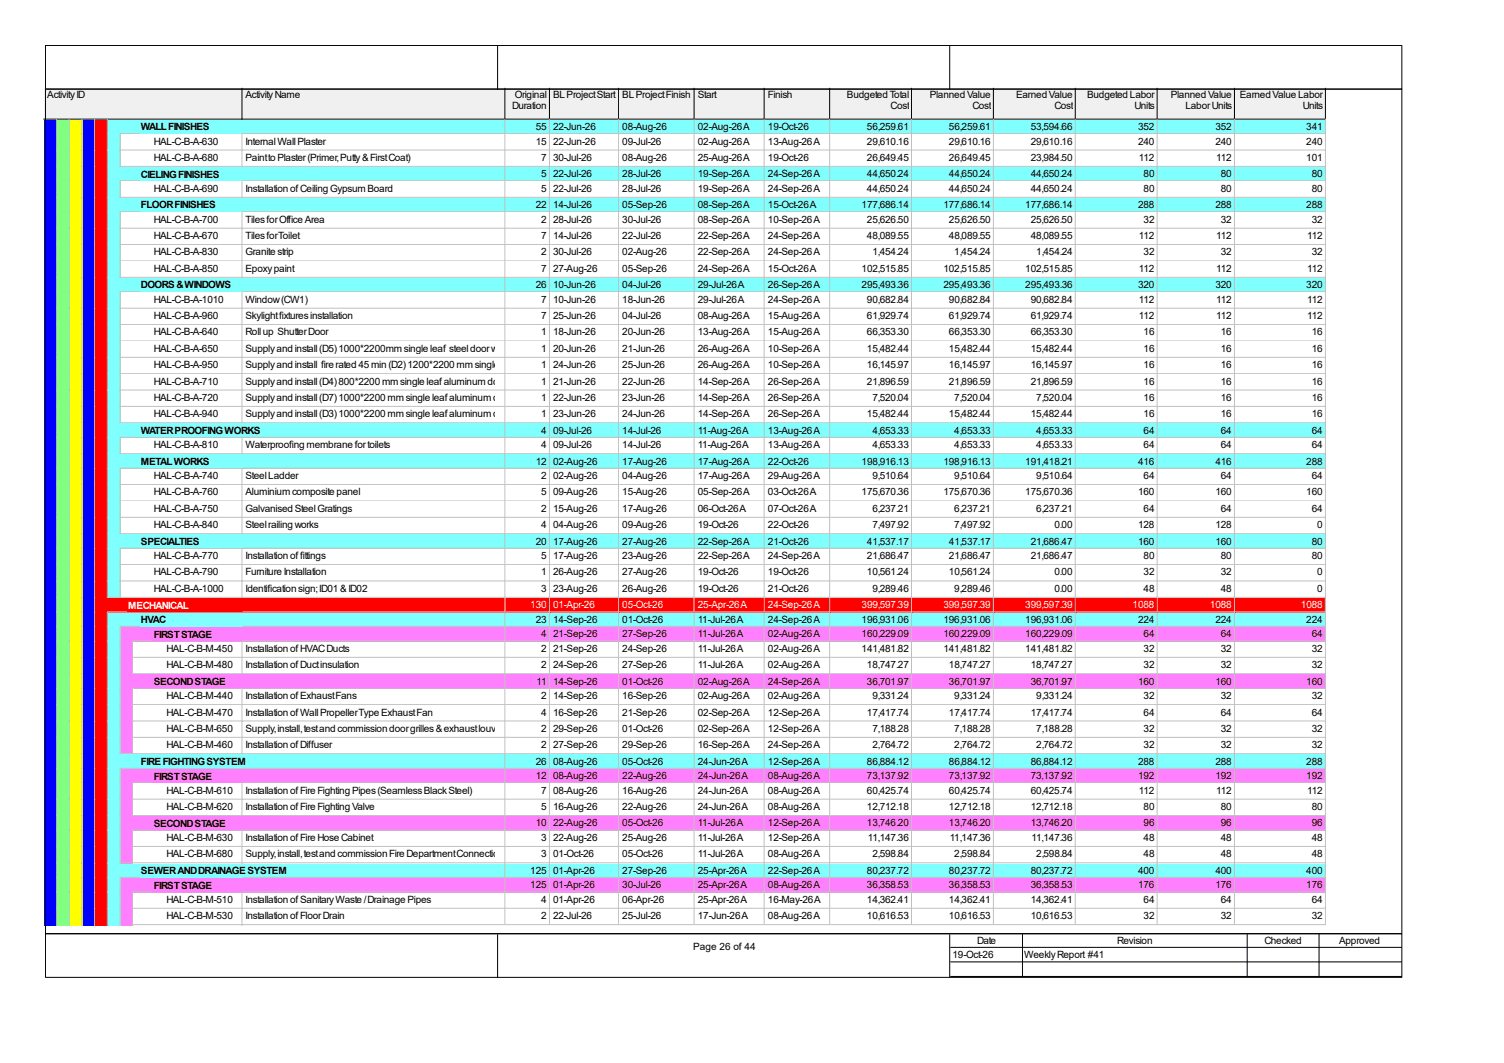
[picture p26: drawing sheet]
<svg xmlns="http://www.w3.org/2000/svg" width="420mm" height="297mm" viewBox="0 0 420 297" stroke-linecap="round" stroke-linejoin="round" font-family="sans-serif">
<defs><g id="words">
<g font-size="2.8">
<text x="13.2" y="27.4">Activity ID</text>
<text x="68.6" y="27.4">Activity Name</text>
<text x="143.8" y="27.4">Original</text>
<text x="154.4" y="27.4">BL Project Start</text>
<text x="173.8" y="27.4">BL Project Finish</text>
<text x="194.9" y="27.4">Start</text>
<text x="214.4" y="27.4">Finish</text>
<text x="236.5" y="27.4">Budgeted Total</text>
<text x="259.6" y="27.4">Planned Value</text>
<text x="283.8" y="27.4">Earned Value</text>
<text x="303.6" y="27.4">Budgeted Labor</text>
<text x="326.9" y="27.4">Planned Value</text>
<text x="346.2" y="27.4">Earned Value Labor</text>
<text x="143" y="30.5">Duration</text>
<text x="248.7" y="30.5">Cost</text>
<text x="271.6" y="30.5">Cost</text>
<text x="294.4" y="30.5">Cost</text>
<text x="316.8" y="30.5">Units</text>
<text x="331" y="30.5">Labor Units</text>
<text x="363.8" y="30.5">Units</text>
<text x="39.4" y="36.4">WALL FINISHES</text>
<text x="42.9" y="40.4">HAL-C-B-A-630</text>
<text x="68.6" y="40.4">Internal Wall Plaster</text>
<text x="149.6" y="36.3">55</text>
<text x="149.6" y="40.4">15</text>
<text x="154.4" y="36.3">22-Jun-26</text>
<text x="154.4" y="40.4">22-Jun-26</text>
<text x="173.8" y="36.3">08-Aug-26</text>
<text x="173.8" y="40.4">09-Jul-26</text>
<text x="194.9" y="36.3">02-Aug-26 A</text>
<text x="194.9" y="40.4">02-Aug-26 A</text>
<text x="214.4" y="36.3">19-Oct-26</text>
<text x="214.4" y="40.4">13-Aug-26 A</text>
<text x="242.1" y="36.3">56,259.61</text>
<text x="242.1" y="40.4">29,610.16</text>
<text x="265" y="36.3">56,259.61</text>
<text x="265" y="40.4">29,610.16</text>
<text x="287.8" y="36.3">53,594.66</text>
<text x="287.8" y="40.4">29,610.16</text>
<text x="317.8" y="36.3">352</text>
<text x="317.8" y="40.4">240</text>
<text x="339.4" y="36.3">352</text>
<text x="339.4" y="40.4">240</text>
<text x="364.8" y="36.3">341</text>
<text x="364.8" y="40.4">240</text>
<text x="42.9" y="45">HAL-C-B-A-680</text>
<text x="68.6" y="45">Paint to Plaster (Primer, Putty &amp; First Coat)</text>
<text x="151.1" y="45">7</text>
<text x="154.4" y="45">30-Jul-26</text>
<text x="173.8" y="45">08-Aug-26</text>
<text x="194.9" y="45">25-Aug-26 A</text>
<text x="214.4" y="45">19-Oct-26</text>
<text x="242.1" y="45">26,649.45</text>
<text x="265" y="45">26,649.45</text>
<text x="287.8" y="45">23,984.50</text>
<text x="318.1" y="45">112</text>
<text x="339.6" y="45">112</text>
<text x="364.8" y="45">101</text>
<text x="39.4" y="49.6">CIELING FINISHES</text>
<text x="42.9" y="53.6">HAL-C-B-A-690</text>
<text x="68.6" y="53.6">Installation of Ceiling Gypsum Board</text>
<text x="151.1" y="49.5">5</text>
<text x="151.1" y="53.6">5</text>
<text x="154.4" y="49.5">22-Jul-26</text>
<text x="154.4" y="53.6">22-Jul-26</text>
<text x="173.8" y="49.5">28-Jul-26</text>
<text x="173.8" y="53.6">28-Jul-26</text>
<text x="194.9" y="49.5">19-Sep-26 A</text>
<text x="194.9" y="53.6">19-Sep-26 A</text>
<text x="214.4" y="49.5">24-Sep-26 A</text>
<text x="214.4" y="53.6">24-Sep-26 A</text>
<text x="242.1" y="49.5">44,650.24</text>
<text x="242.1" y="53.6">44,650.24</text>
<text x="265" y="49.5">44,650.24</text>
<text x="265" y="53.6">44,650.24</text>
<text x="287.8" y="49.5">44,650.24</text>
<text x="287.8" y="53.6">44,650.24</text>
<text x="319.3" y="49.5">80</text>
<text x="319.3" y="53.6">80</text>
<text x="340.9" y="49.5">80</text>
<text x="340.9" y="53.6">80</text>
<text x="366.3" y="49.5">80</text>
<text x="366.3" y="53.6">80</text>
<text x="39.4" y="58.3">FLOOR FINISHES</text>
<text x="149.6" y="58.2">22</text>
<text x="154.4" y="58.2">14-Jul-26</text>
<text x="173.8" y="58.2">05-Sep-26</text>
<text x="194.9" y="58.2">08-Sep-26 A</text>
<text x="214.4" y="58.2">15-Oct-26 A</text>
<text x="240.6" y="58.2">177,686.14</text>
<text x="263.4" y="58.2">177,686.14</text>
<text x="286.3" y="58.2">177,686.14</text>
<text x="317.8" y="58.2">288</text>
<text x="339.4" y="58.2">288</text>
<text x="364.8" y="58.2">288</text>
<text x="42.9" y="62.2">HAL-C-B-A-700</text>
<text x="68.6" y="62.2">Tiles for Office Area</text>
<text x="151.1" y="62.2">2</text>
<text x="154.4" y="62.2">28-Jul-26</text>
<text x="173.8" y="62.2">30-Jul-26</text>
<text x="194.9" y="62.2">08-Sep-26 A</text>
<text x="214.4" y="62.2">10-Sep-26 A</text>
<text x="242.1" y="62.2">25,626.50</text>
<text x="265" y="62.2">25,626.50</text>
<text x="287.8" y="62.2">25,626.50</text>
<text x="319.3" y="62.2">32</text>
<text x="340.9" y="62.2">32</text>
<text x="366.3" y="62.2">32</text>
<text x="42.9" y="66.8">HAL-C-B-A-670</text>
<text x="42.9" y="71.4">HAL-C-B-A-830</text>
<text x="68.6" y="66.8">Tiles for Toilet</text>
<text x="68.6" y="71.4">Granite strip</text>
<text x="151.1" y="66.8">7</text>
<text x="151.1" y="71.4">2</text>
<text x="154.4" y="66.8">14-Jul-26</text>
<text x="154.4" y="71.4">30-Jul-26</text>
<text x="173.8" y="66.8">22-Jul-26</text>
<text x="173.8" y="71.4">02-Aug-26</text>
<text x="194.9" y="66.8">22-Sep-26 A</text>
<text x="194.9" y="71.4">22-Sep-26 A</text>
<text x="214.4" y="66.8">24-Sep-26 A</text>
<text x="214.4" y="71.4">24-Sep-26 A</text>
<text x="242.1" y="66.8">48,089.55</text>
<text x="243.6" y="71.4">1,454.24</text>
<text x="265" y="66.8">48,089.55</text>
<text x="266.5" y="71.4">1,454.24</text>
<text x="287.8" y="66.8">48,089.55</text>
<text x="289.3" y="71.4">1,454.24</text>
<text x="318.1" y="66.8">112</text>
<text x="319.3" y="71.4">32</text>
<text x="339.6" y="66.8">112</text>
<text x="340.9" y="71.4">32</text>
<text x="365" y="66.8">112</text>
<text x="366.3" y="71.4">32</text>
<text x="42.9" y="75.9">HAL-C-B-A-850</text>
<text x="68.6" y="75.9">Epoxy paint</text>
<text x="151.1" y="75.9">7</text>
<text x="154.4" y="75.9">27-Aug-26</text>
<text x="173.8" y="75.9">05-Sep-26</text>
<text x="194.9" y="75.9">24-Sep-26 A</text>
<text x="214.4" y="75.9">15-Oct-26 A</text>
<text x="240.6" y="75.9">102,515.85</text>
<text x="263.4" y="75.9">102,515.85</text>
<text x="286.3" y="75.9">102,515.85</text>
<text x="318.1" y="75.9">112</text>
<text x="339.6" y="75.9">112</text>
<text x="365" y="75.9">112</text>
<text x="39.4" y="80.6">DOORS &amp; WINDOWS</text>
<text x="149.6" y="80.5">26</text>
<text x="154.4" y="80.5">10-Jun-26</text>
<text x="173.8" y="80.5">04-Jul-26</text>
<text x="194.9" y="80.5">29-Jul-26 A</text>
<text x="214.4" y="80.5">26-Sep-26 A</text>
<text x="240.6" y="80.5">295,493.36</text>
<text x="263.4" y="80.5">295,493.36</text>
<text x="286.3" y="80.5">295,493.36</text>
<text x="317.8" y="80.5">320</text>
<text x="339.4" y="80.5">320</text>
<text x="364.8" y="80.5">320</text>
<text x="42.9" y="84.6">HAL-C-B-A-1010</text>
<text x="42.9" y="89.2">HAL-C-B-A-960</text>
<text x="68.6" y="84.6">Window (CW1)</text>
<text x="68.6" y="89.2">Skylight fixtures installation</text>
<text x="151.1" y="84.6">7</text>
<text x="151.1" y="89.2">7</text>
<text x="154.4" y="84.6">10-Jun-26</text>
<text x="154.4" y="89.2">25-Jun-26</text>
<text x="173.8" y="84.6">18-Jun-26</text>
<text x="173.8" y="89.2">04-Jul-26</text>
<text x="194.9" y="84.6">29-Jul-26 A</text>
<text x="194.9" y="89.2">08-Aug-26 A</text>
<text x="214.4" y="84.6">24-Sep-26 A</text>
<text x="214.4" y="89.2">15-Aug-26 A</text>
<text x="242.1" y="84.6">90,682.84</text>
<text x="242.1" y="89.2">61,929.74</text>
<text x="265" y="84.6">90,682.84</text>
<text x="265" y="89.2">61,929.74</text>
<text x="287.8" y="84.6">90,682.84</text>
<text x="287.8" y="89.2">61,929.74</text>
<text x="318.1" y="84.6">112</text>
<text x="318.1" y="89.2">112</text>
<text x="339.6" y="84.6">112</text>
<text x="339.6" y="89.2">112</text>
<text x="365" y="84.6">112</text>
<text x="365" y="89.2">112</text>
<text x="42.9" y="93.7">HAL-C-B-A-640</text>
<text x="68.6" y="93.7">Roll up Shutter Door</text>
<text x="151.1" y="93.7">1</text>
<text x="154.4" y="93.7">18-Jun-26</text>
<text x="173.8" y="93.7">20-Jun-26</text>
<text x="194.9" y="93.7">13-Aug-26 A</text>
<text x="214.4" y="93.7">15-Aug-26 A</text>
<text x="242.1" y="93.7">66,353.30</text>
<text x="265" y="93.7">66,353.30</text>
<text x="287.8" y="93.7">66,353.30</text>
<text x="319.3" y="93.7">16</text>
<text x="340.9" y="93.7">16</text>
<text x="366.3" y="93.7">16</text>
<text x="42.9" y="98.3">HAL-C-B-A-650</text>
<text x="68.6" y="98.3">Supply and install (D5) 1000*2200mm single leaf steel door with door</text>
<text x="151.1" y="98.3">1</text>
<text x="154.4" y="98.3">20-Jun-26</text>
<text x="173.8" y="98.3">21-Jun-26</text>
<text x="194.9" y="98.3">26-Aug-26 A</text>
<text x="214.4" y="98.3">10-Sep-26 A</text>
<text x="242.1" y="98.3">15,482.44</text>
<text x="265" y="98.3">15,482.44</text>
<text x="287.8" y="98.3">15,482.44</text>
<text x="319.3" y="98.3">16</text>
<text x="340.9" y="98.3">16</text>
<text x="366.3" y="98.3">16</text>
<text x="42.9" y="102.9">HAL-C-B-A-950</text>
<text x="42.9" y="107.4">HAL-C-B-A-710</text>
<text x="68.6" y="102.9">Supply and install fire rated 45 min (D2) 1200*2200 mm single leaf steel door</text>
<text x="68.6" y="107.4">Supply and install (D4) 800*2200 mm single leaf aluminum door with door1</text>
<text x="151.1" y="102.9">1</text>
<text x="154.4" y="102.9">24-Jun-26</text>
<text x="154.4" y="107.4">21-Jun-26</text>
<text x="173.8" y="102.9">25-Jun-26</text>
<text x="173.8" y="107.4">22-Jun-26</text>
<text x="194.9" y="102.9">26-Aug-26 A</text>
<text x="194.9" y="107.4">14-Sep-26 A</text>
<text x="214.4" y="102.9">10-Sep-26 A</text>
<text x="214.4" y="107.4">26-Sep-26 A</text>
<text x="242.1" y="102.9">16,145.97</text>
<text x="242.1" y="107.4">21,896.59</text>
<text x="265" y="102.9">16,145.97</text>
<text x="265" y="107.4">21,896.59</text>
<text x="287.8" y="102.9">16,145.97</text>
<text x="287.8" y="107.4">21,896.59</text>
<text x="319.3" y="102.9">16</text>
<text x="319.3" y="107.4">16</text>
<text x="340.9" y="102.9">16</text>
<text x="340.9" y="107.4">16</text>
<text x="366.3" y="102.9">16</text>
<text x="366.3" y="107.4">16</text>
<text x="42.9" y="112">HAL-C-B-A-720</text>
<text x="68.6" y="112">Supply and install (D7) 1000*2200 mm single leaf aluminum door with door</text>
<text x="151.1" y="112">1</text>
<text x="154.4" y="112">22-Jun-26</text>
<text x="173.8" y="112">23-Jun-26</text>
<text x="194.9" y="112">14-Sep-26 A</text>
<text x="214.4" y="112">26-Sep-26 A</text>
<text x="243.6" y="112">7,520.04</text>
<text x="266.5" y="112">7,520.04</text>
<text x="289.3" y="112">7,520.04</text>
<text x="319.3" y="112">16</text>
<text x="340.9" y="112">16</text>
<text x="366.3" y="112">16</text>
<text x="42.9" y="116.6">HAL-C-B-A-940</text>
<text x="68.6" y="116.6">Supply and install (D3) 1000*2200 mm single leaf aluminum door with door</text>
<text x="151.1" y="116.6">1</text>
<text x="154.4" y="116.6">23-Jun-26</text>
<text x="173.8" y="116.6">24-Jun-26</text>
<text x="194.9" y="116.6">14-Sep-26 A</text>
<text x="214.4" y="116.6">26-Sep-26 A</text>
<text x="242.1" y="116.6">15,482.44</text>
<text x="265" y="116.6">15,482.44</text>
<text x="287.8" y="116.6">15,482.44</text>
<text x="319.3" y="116.6">16</text>
<text x="340.9" y="116.6">16</text>
<text x="366.3" y="116.6">16</text>
<text x="39.4" y="121.2">WATER PROOFING WORKS</text>
<text x="42.9" y="125.2">HAL-C-B-A-810</text>
<text x="68.6" y="125.2">Waterproofing membrane for toilets</text>
<text x="151.1" y="121.2">4</text>
<text x="151.1" y="125.2">4</text>
<text x="154.4" y="121.2">09-Jul-26</text>
<text x="154.4" y="125.2">09-Jul-26</text>
<text x="173.8" y="121.2">14-Jul-26</text>
<text x="173.8" y="125.2">14-Jul-26</text>
<text x="194.9" y="121.2">11-Aug-26 A</text>
<text x="194.9" y="125.2">11-Aug-26 A</text>
<text x="214.4" y="121.2">13-Aug-26 A</text>
<text x="214.4" y="125.2">13-Aug-26 A</text>
<text x="243.6" y="121.2">4,653.33</text>
<text x="243.6" y="125.2">4,653.33</text>
<text x="266.5" y="121.2">4,653.33</text>
<text x="266.5" y="125.2">4,653.33</text>
<text x="289.3" y="121.2">4,653.33</text>
<text x="289.3" y="125.2">4,653.33</text>
<text x="319.3" y="121.2">64</text>
<text x="319.3" y="125.2">64</text>
<text x="340.9" y="121.2">64</text>
<text x="340.9" y="125.2">64</text>
<text x="366.3" y="121.2">64</text>
<text x="366.3" y="125.2">64</text>
<text x="39.4" y="129.9">METAL WORKS</text>
<text x="149.6" y="129.8">12</text>
<text x="154.4" y="129.8">02-Aug-26</text>
<text x="173.8" y="129.8">17-Aug-26</text>
<text x="194.9" y="129.8">17-Aug-26 A</text>
<text x="214.4" y="129.8">22-Oct-26</text>
<text x="240.6" y="129.8">198,916.13</text>
<text x="263.4" y="129.8">198,916.13</text>
<text x="286.3" y="129.8">191,418.21</text>
<text x="317.8" y="129.8">416</text>
<text x="339.4" y="129.8">416</text>
<text x="364.8" y="129.8">288</text>
<text x="42.9" y="133.9">HAL-C-B-A-740</text>
<text x="68.6" y="133.9">Steel Ladder</text>
<text x="151.1" y="133.9">2</text>
<text x="154.4" y="133.9">02-Aug-26</text>
<text x="173.8" y="133.9">04-Aug-26</text>
<text x="194.9" y="133.9">17-Aug-26 A</text>
<text x="214.4" y="133.9">29-Aug-26 A</text>
<text x="243.6" y="133.9">9,510.64</text>
<text x="266.5" y="133.9">9,510.64</text>
<text x="289.3" y="133.9">9,510.64</text>
<text x="319.3" y="133.9">64</text>
<text x="340.9" y="133.9">64</text>
<text x="366.3" y="133.9">64</text>
<text x="42.9" y="138.4">HAL-C-B-A-760</text>
<text x="42.9" y="143">HAL-C-B-A-750</text>
<text x="68.6" y="138.4">Aluminium composite panel</text>
<text x="68.6" y="143">Galvanised Steel Gratings</text>
<text x="151.1" y="138.4">5</text>
<text x="151.1" y="143">2</text>
<text x="154.4" y="138.4">09-Aug-26</text>
<text x="154.4" y="143">15-Aug-26</text>
<text x="173.8" y="138.4">15-Aug-26</text>
<text x="173.8" y="143">17-Aug-26</text>
<text x="194.9" y="138.4">05-Sep-26 A</text>
<text x="194.9" y="143">06-Oct-26 A</text>
<text x="214.4" y="138.4">03-Oct-26 A</text>
<text x="214.4" y="143">07-Oct-26 A</text>
<text x="240.6" y="138.4">175,670.36</text>
<text x="243.6" y="143">6,237.21</text>
<text x="263.4" y="138.4">175,670.36</text>
<text x="266.5" y="143">6,237.21</text>
<text x="286.3" y="138.4">175,670.36</text>
<text x="289.3" y="143">6,237.21</text>
<text x="317.8" y="138.4">160</text>
<text x="319.3" y="143">64</text>
<text x="339.4" y="138.4">160</text>
<text x="340.9" y="143">64</text>
<text x="364.8" y="138.4">160</text>
<text x="366.3" y="143">64</text>
<text x="42.9" y="147.6">HAL-C-B-A-840</text>
<text x="68.6" y="147.6">Steel railing works</text>
<text x="151.1" y="147.6">4</text>
<text x="154.4" y="147.6">04-Aug-26</text>
<text x="173.8" y="147.6">09-Aug-26</text>
<text x="194.9" y="147.6">19-Oct-26</text>
<text x="214.4" y="147.6">22-Oct-26</text>
<text x="243.6" y="147.6">7,497.92</text>
<text x="266.5" y="147.6">7,497.92</text>
<text x="294.4" y="147.6">0.00</text>
<text x="317.8" y="147.6">128</text>
<text x="339.4" y="147.6">128</text>
<text x="367.8" y="147.6">0</text>
<text x="39.4" y="152.2">SPECIALTIES</text>
<text x="149.6" y="152.1">20</text>
<text x="154.4" y="152.1">17-Aug-26</text>
<text x="173.8" y="152.1">27-Aug-26</text>
<text x="194.9" y="152.1">22-Sep-26 A</text>
<text x="214.4" y="152.1">21-Oct-26</text>
<text x="242.1" y="152.1">41,537.17</text>
<text x="265" y="152.1">41,537.17</text>
<text x="287.8" y="152.1">21,686.47</text>
<text x="317.8" y="152.1">160</text>
<text x="339.4" y="152.1">160</text>
<text x="366.3" y="152.1">80</text>
<text x="42.9" y="156.2">HAL-C-B-A-770</text>
<text x="42.9" y="160.8">HAL-C-B-A-790</text>
<text x="68.6" y="156.2">Installation of fittings</text>
<text x="68.6" y="160.8">Furniture Installation</text>
<text x="151.1" y="156.2">5</text>
<text x="151.1" y="160.8">1</text>
<text x="154.4" y="156.2">17-Aug-26</text>
<text x="154.4" y="160.8">26-Aug-26</text>
<text x="173.8" y="156.2">23-Aug-26</text>
<text x="173.8" y="160.8">27-Aug-26</text>
<text x="194.9" y="156.2">22-Sep-26 A</text>
<text x="194.9" y="160.8">19-Oct-26</text>
<text x="214.4" y="156.2">24-Sep-26 A</text>
<text x="214.4" y="160.8">19-Oct-26</text>
<text x="242.1" y="156.2">21,686.47</text>
<text x="242.1" y="160.8">10,561.24</text>
<text x="265" y="156.2">21,686.47</text>
<text x="265" y="160.8">10,561.24</text>
<text x="287.8" y="156.2">21,686.47</text>
<text x="294.4" y="160.8">0.00</text>
<text x="319.3" y="156.2">80</text>
<text x="319.3" y="160.8">32</text>
<text x="340.9" y="156.2">80</text>
<text x="340.9" y="160.8">32</text>
<text x="366.3" y="156.2">80</text>
<text x="367.8" y="160.8">0</text>
<text x="42.9" y="165.4">HAL-C-B-A-1000</text>
<text x="68.6" y="165.4">Identification sign; ID01 &amp; ID02</text>
<text x="151.1" y="165.4">3</text>
<text x="154.4" y="165.4">23-Aug-26</text>
<text x="173.8" y="165.4">26-Aug-26</text>
<text x="194.9" y="165.4">19-Oct-26</text>
<text x="214.4" y="165.4">21-Oct-26</text>
<text x="243.6" y="165.4">9,289.46</text>
<text x="266.5" y="165.4">9,289.46</text>
<text x="294.4" y="165.4">0.00</text>
<text x="319.3" y="165.4">48</text>
<text x="340.9" y="165.4">48</text>
<text x="367.8" y="165.4">0</text>
<text x="39.4" y="174.1">HVAC</text>
<text x="42.9" y="178.2">FIRST STAGE</text>
<text x="149.6" y="174">23</text>
<text x="151.1" y="178.1">4</text>
<text x="154.4" y="174">14-Sep-26</text>
<text x="154.4" y="178.1">21-Sep-26</text>
<text x="173.8" y="174">01-Oct-26</text>
<text x="173.8" y="178.1">27-Sep-26</text>
<text x="194.9" y="174">11-Jul-26 A</text>
<text x="194.9" y="178.1">11-Jul-26 A</text>
<text x="214.4" y="174">24-Sep-26 A</text>
<text x="214.4" y="178.1">02-Aug-26 A</text>
<text x="240.6" y="174">196,931.06</text>
<text x="240.6" y="178.1">160,229.09</text>
<text x="263.4" y="174">196,931.06</text>
<text x="263.4" y="178.1">160,229.09</text>
<text x="286.3" y="174">196,931.06</text>
<text x="286.3" y="178.1">160,229.09</text>
<text x="317.8" y="174">224</text>
<text x="319.3" y="178.1">64</text>
<text x="339.4" y="174">224</text>
<text x="340.9" y="178.1">64</text>
<text x="364.8" y="174">224</text>
<text x="366.3" y="178.1">64</text>
<text x="46.5" y="182.2">HAL-C-B-M-450</text>
<text x="68.6" y="182.2">Installation of HVAC Ducts</text>
<text x="151.1" y="182.2">2</text>
<text x="154.4" y="182.2">21-Sep-26</text>
<text x="173.8" y="182.2">24-Sep-26</text>
<text x="194.9" y="182.2">11-Jul-26 A</text>
<text x="214.4" y="182.2">02-Aug-26 A</text>
<text x="240.6" y="182.2">141,481.82</text>
<text x="263.4" y="182.2">141,481.82</text>
<text x="286.3" y="182.2">141,481.82</text>
<text x="319.3" y="182.2">32</text>
<text x="340.9" y="182.2">32</text>
<text x="366.3" y="182.2">32</text>
<text x="42.9" y="191.4">SECOND STAGE</text>
<text x="46.5" y="186.7">HAL-C-B-M-480</text>
<text x="68.6" y="186.7">Installation of Duct insulation</text>
<text x="149.9" y="191.3">11</text>
<text x="151.1" y="186.7">2</text>
<text x="154.4" y="186.7">24-Sep-26</text>
<text x="154.4" y="191.3">14-Sep-26</text>
<text x="173.8" y="186.7">27-Sep-26</text>
<text x="173.8" y="191.3">01-Oct-26</text>
<text x="194.9" y="186.7">11-Jul-26 A</text>
<text x="194.9" y="191.3">02-Aug-26 A</text>
<text x="214.4" y="186.7">02-Aug-26 A</text>
<text x="214.4" y="191.3">24-Sep-26 A</text>
<text x="242.1" y="186.7">18,747.27</text>
<text x="242.1" y="191.3">36,701.97</text>
<text x="265" y="186.7">18,747.27</text>
<text x="265" y="191.3">36,701.97</text>
<text x="287.8" y="186.7">18,747.27</text>
<text x="287.8" y="191.3">36,701.97</text>
<text x="317.8" y="191.3">160</text>
<text x="319.3" y="186.7">32</text>
<text x="339.4" y="191.3">160</text>
<text x="340.9" y="186.7">32</text>
<text x="364.8" y="191.3">160</text>
<text x="366.3" y="186.7">32</text>
<text x="46.5" y="195.4">HAL-C-B-M-440</text>
<text x="68.6" y="195.4">Installation of Exhaust Fans</text>
<text x="151.1" y="195.4">2</text>
<text x="154.4" y="195.4">14-Sep-26</text>
<text x="173.8" y="195.4">16-Sep-26</text>
<text x="194.9" y="195.4">02-Aug-26 A</text>
<text x="214.4" y="195.4">02-Aug-26 A</text>
<text x="243.6" y="195.4">9,331.24</text>
<text x="266.5" y="195.4">9,331.24</text>
<text x="289.3" y="195.4">9,331.24</text>
<text x="319.3" y="195.4">32</text>
<text x="340.9" y="195.4">32</text>
<text x="366.3" y="195.4">32</text>
<text x="46.5" y="199.9">HAL-C-B-M-470</text>
<text x="68.6" y="199.9">Installation of Wall Propeller Type Exhaust Fan</text>
<text x="151.1" y="199.9">4</text>
<text x="154.4" y="199.9">16-Sep-26</text>
<text x="173.8" y="199.9">21-Sep-26</text>
<text x="194.9" y="199.9">02-Sep-26 A</text>
<text x="214.4" y="199.9">12-Sep-26 A</text>
<text x="242.1" y="199.9">17,417.74</text>
<text x="265" y="199.9">17,417.74</text>
<text x="287.8" y="199.9">17,417.74</text>
<text x="319.3" y="199.9">64</text>
<text x="340.9" y="199.9">64</text>
<text x="366.3" y="199.9">64</text>
<text x="46.5" y="204.5">HAL-C-B-M-650</text>
<text x="46.5" y="209.1">HAL-C-B-M-460</text>
<text x="68.6" y="204.5">Supply, install, test and commission door grilles &amp; exhaust louvers</text>
<text x="68.6" y="209.1">Installation of Diffuser</text>
<text x="151.1" y="204.5">2</text>
<text x="151.1" y="209.1">2</text>
<text x="154.4" y="204.5">29-Sep-26</text>
<text x="154.4" y="209.1">27-Sep-26</text>
<text x="173.8" y="204.5">01-Oct-26</text>
<text x="173.8" y="209.1">29-Sep-26</text>
<text x="194.9" y="204.5">02-Sep-26 A</text>
<text x="194.9" y="209.1">16-Sep-26 A</text>
<text x="214.4" y="204.5">12-Sep-26 A</text>
<text x="214.4" y="209.1">24-Sep-26 A</text>
<text x="243.6" y="204.5">7,188.28</text>
<text x="243.6" y="209.1">2,764.72</text>
<text x="266.5" y="204.5">7,188.28</text>
<text x="266.5" y="209.1">2,764.72</text>
<text x="289.3" y="204.5">7,188.28</text>
<text x="289.3" y="209.1">2,764.72</text>
<text x="319.3" y="204.5">32</text>
<text x="319.3" y="209.1">32</text>
<text x="340.9" y="204.5">32</text>
<text x="340.9" y="209.1">32</text>
<text x="366.3" y="204.5">32</text>
<text x="366.3" y="209.1">32</text>
<text x="39.4" y="213.7">FIRE FIGHTING SYSTEM</text>
<text x="149.6" y="213.7">26</text>
<text x="154.4" y="213.7">08-Aug-26</text>
<text x="173.8" y="213.7">05-Oct-26</text>
<text x="194.9" y="213.7">24-Jun-26 A</text>
<text x="214.4" y="213.7">12-Sep-26 A</text>
<text x="242.1" y="213.7">86,884.12</text>
<text x="265" y="213.7">86,884.12</text>
<text x="287.8" y="213.7">86,884.12</text>
<text x="317.8" y="213.7">288</text>
<text x="339.4" y="213.7">288</text>
<text x="364.8" y="213.7">288</text>
<text x="42.9" y="217.8">FIRST STAGE</text>
<text x="46.5" y="221.8">HAL-C-B-M-610</text>
<text x="68.6" y="221.8">Installation of Fire Fighting Pipes (Seamless Black Steel)</text>
<text x="149.6" y="217.7">12</text>
<text x="151.1" y="221.8">7</text>
<text x="154.4" y="217.7">08-Aug-26</text>
<text x="154.4" y="221.8">08-Aug-26</text>
<text x="173.8" y="217.7">22-Aug-26</text>
<text x="173.8" y="221.8">16-Aug-26</text>
<text x="194.9" y="217.7">24-Jun-26 A</text>
<text x="194.9" y="221.8">24-Jun-26 A</text>
<text x="214.4" y="217.7">08-Aug-26 A</text>
<text x="214.4" y="221.8">08-Aug-26 A</text>
<text x="242.1" y="217.7">73,137.92</text>
<text x="242.1" y="221.8">60,425.74</text>
<text x="265" y="217.7">73,137.92</text>
<text x="265" y="221.8">60,425.74</text>
<text x="287.8" y="217.7">73,137.92</text>
<text x="287.8" y="221.8">60,425.74</text>
<text x="317.8" y="217.7">192</text>
<text x="318.1" y="221.8">112</text>
<text x="339.4" y="217.7">192</text>
<text x="339.6" y="221.8">112</text>
<text x="364.8" y="217.7">192</text>
<text x="365" y="221.8">112</text>
<text x="46.5" y="226.4">HAL-C-B-M-620</text>
<text x="68.6" y="226.4">Installation of Fire Fighting Valve</text>
<text x="151.1" y="226.4">5</text>
<text x="154.4" y="226.4">16-Aug-26</text>
<text x="173.8" y="226.4">22-Aug-26</text>
<text x="194.9" y="226.4">24-Jun-26 A</text>
<text x="214.4" y="226.4">08-Aug-26 A</text>
<text x="242.1" y="226.4">12,712.18</text>
<text x="265" y="226.4">12,712.18</text>
<text x="287.8" y="226.4">12,712.18</text>
<text x="319.3" y="226.4">80</text>
<text x="340.9" y="226.4">80</text>
<text x="366.3" y="226.4">80</text>
<text x="42.9" y="231">SECOND STAGE</text>
<text x="149.6" y="230.9">10</text>
<text x="154.4" y="230.9">22-Aug-26</text>
<text x="173.8" y="230.9">05-Oct-26</text>
<text x="194.9" y="230.9">11-Jul-26 A</text>
<text x="214.4" y="230.9">12-Sep-26 A</text>
<text x="242.1" y="230.9">13,746.20</text>
<text x="265" y="230.9">13,746.20</text>
<text x="287.8" y="230.9">13,746.20</text>
<text x="319.3" y="230.9">96</text>
<text x="340.9" y="230.9">96</text>
<text x="366.3" y="230.9">96</text>
<text x="46.5" y="235">HAL-C-B-M-630</text>
<text x="46.5" y="239.6">HAL-C-B-M-680</text>
<text x="68.6" y="235">Installation of Fire Hose Cabinet</text>
<text x="68.6" y="239.6">Supply, install, test and commission Fire Department Connection(FDC)</text>
<text x="151.1" y="235">3</text>
<text x="151.1" y="239.6">3</text>
<text x="154.4" y="235">22-Aug-26</text>
<text x="154.4" y="239.6">01-Oct-26</text>
<text x="173.8" y="235">25-Aug-26</text>
<text x="173.8" y="239.6">05-Oct-26</text>
<text x="194.9" y="235">11-Jul-26 A</text>
<text x="194.9" y="239.6">11-Jul-26 A</text>
<text x="214.4" y="235">12-Sep-26 A</text>
<text x="214.4" y="239.6">08-Aug-26 A</text>
<text x="242.4" y="235">11,147.36</text>
<text x="243.6" y="239.6">2,598.84</text>
<text x="265.2" y="235">11,147.36</text>
<text x="266.5" y="239.6">2,598.84</text>
<text x="288.1" y="235">11,147.36</text>
<text x="289.3" y="239.6">2,598.84</text>
<text x="319.3" y="235">48</text>
<text x="319.3" y="239.6">48</text>
<text x="340.9" y="235">48</text>
<text x="340.9" y="239.6">48</text>
<text x="366.3" y="235">48</text>
<text x="366.3" y="239.6">48</text>
<text x="39.4" y="244.2">SEWER AND DRAINAGE SYSTEM</text>
<text x="148.1" y="244.1">125</text>
<text x="154.4" y="244.1">01-Apr-26</text>
<text x="173.8" y="244.1">27-Sep-26</text>
<text x="194.9" y="244.1">25-Apr-26 A</text>
<text x="214.4" y="244.1">22-Sep-26 A</text>
<text x="242.1" y="244.1">80,237.72</text>
<text x="265" y="244.1">80,237.72</text>
<text x="287.8" y="244.1">80,237.72</text>
<text x="317.8" y="244.1">400</text>
<text x="339.4" y="244.1">400</text>
<text x="364.8" y="244.1">400</text>
<text x="42.9" y="248.3">FIRST STAGE</text>
<text x="148.1" y="248.2">125</text>
<text x="154.4" y="248.2">01-Apr-26</text>
<text x="173.8" y="248.2">30-Jul-26</text>
<text x="194.9" y="248.2">25-Apr-26 A</text>
<text x="214.4" y="248.2">08-Aug-26 A</text>
<text x="242.1" y="248.2">36,358.53</text>
<text x="265" y="248.2">36,358.53</text>
<text x="287.8" y="248.2">36,358.53</text>
<text x="317.8" y="248.2">176</text>
<text x="339.4" y="248.2">176</text>
<text x="364.8" y="248.2">176</text>
<text x="46.5" y="252.3">HAL-C-B-M-510</text>
<text x="46.5" y="256.8">HAL-C-B-M-530</text>
<text x="68.6" y="252.3">Installation of Sanitary Waste / Drainage Pipes</text>
<text x="68.6" y="256.8">Installation of Floor Drain</text>
<text x="151.1" y="252.3">4</text>
<text x="151.1" y="256.8">2</text>
<text x="154.4" y="252.3">01-Apr-26</text>
<text x="154.4" y="256.8">22-Jul-26</text>
<text x="173.8" y="252.3">06-Apr-26</text>
<text x="173.8" y="256.8">25-Jul-26</text>
<text x="194.9" y="252.3">25-Apr-26 A</text>
<text x="194.9" y="256.8">17-Jun-26 A</text>
<text x="214.4" y="252.3">16-May-26 A</text>
<text x="214.4" y="256.8">08-Aug-26 A</text>
<text x="242.1" y="252.3">14,362.41</text>
<text x="242.1" y="256.8">10,616.53</text>
<text x="265" y="252.3">14,362.41</text>
<text x="265" y="256.8">10,616.53</text>
<text x="287.8" y="252.3">14,362.41</text>
<text x="287.8" y="256.8">10,616.53</text>
<text x="319.3" y="252.3">64</text>
<text x="319.3" y="256.8">32</text>
<text x="340.9" y="252.3">64</text>
<text x="340.9" y="256.8">32</text>
<text x="366.3" y="252.3">64</text>
<text x="366.3" y="256.8">32</text>
<text x="272.8" y="263.7">Date</text>
<text x="312" y="263.7">Revision</text>
<text x="353.1" y="263.7">Checked</text>
<text x="373.9" y="263.7">Approved</text>
<text x="193.6" y="265.5">Page 26 of 44</text>
<text x="266" y="267.8">19-Oct-26</text>
<text x="286" y="267.8">Weekly Report #41</text>
</g>
<g font-size="2.8" fill="#fff">
<text x="35.8" y="170.1">MECHANICAL</text>
<text x="148.1" y="170">130</text>
<text x="154.4" y="170">01-Apr-26</text>
<text x="173.8" y="170">05-Oct-26</text>
<text x="194.9" y="170">25-Apr-26 A</text>
<text x="214.4" y="170">24-Sep-26 A</text>
<text x="240.6" y="170">399,597.39</text>
<text x="263.4" y="170">399,597.39</text>
<text x="286.3" y="170">399,597.39</text>
<text x="316.3" y="170">1088</text>
<text x="337.9" y="170">1088</text>
<text x="363.3" y="170">1088</text>
</g>
</g></defs>
<path d="M12.4 24.6h55.4v8.9h-55.4z" fill="#f0f0f0"/>
<path d="M67.6 24.6v8.7h-55.4" fill="none" stroke="#000" stroke-width=".28"/>
<path d="M67.8 24.6h73.4v8.9h-73.4z" fill="#f0f0f0"/>
<path d="M141 24.6v8.7h-73.4" fill="none" stroke="#000" stroke-width=".28"/>
<path d="M141.2 24.6h12.5v8.9h-12.5z" fill="#f0f0f0"/>
<path d="M153.4 24.6v8.7h-12.4" fill="none" stroke="#000" stroke-width=".28"/>
<path d="M153.7 24.6h19.3v8.9h-19.3z" fill="#f0f0f0"/>
<path d="M172.7 24.6v8.7h-19.3" fill="none" stroke="#000" stroke-width=".28"/>
<path d="M173 24.6h21.1v8.9h-21.1z" fill="#f0f0f0"/>
<path d="M193.8 24.6v8.7h-21.1" fill="none" stroke="#000" stroke-width=".28"/>
<path d="M194.1 24.6h19.6v8.9h-19.6z" fill="#f0f0f0"/>
<path d="M213.4 24.6v8.7h-19.6" fill="none" stroke="#000" stroke-width=".28"/>
<path d="M213.7 24.6h18.2v8.9h-18.2z" fill="#f0f0f0"/>
<path d="M231.7 24.6v8.7h-18.3" fill="none" stroke="#000" stroke-width=".28"/>
<path d="M231.9 24.6h22.9v8.9h-22.9z" fill="#f0f0f0"/>
<path d="M254.5 24.6v8.7h-22.8" fill="none" stroke="#000" stroke-width=".28"/>
<path d="M254.8 24.6h22.9v8.9h-22.9z" fill="#f0f0f0"/>
<path d="M277.4 24.6v8.7h-22.9" fill="none" stroke="#000" stroke-width=".28"/>
<path d="M277.7 24.6h22.8v8.9h-22.8z" fill="#f0f0f0"/>
<path d="M300.3 24.6v8.7h-22.9" fill="none" stroke="#000" stroke-width=".28"/>
<path d="M300.5 24.6h22.9v8.9h-22.9z" fill="#f0f0f0"/>
<path d="M323.1 24.6v8.7h-22.8" fill="none" stroke="#000" stroke-width=".28"/>
<path d="M323.4 24.6h21.6v8.9h-21.6z" fill="#f0f0f0"/>
<path d="M344.7 24.6v8.7h-21.6" fill="none" stroke="#000" stroke-width=".28"/>
<path d="M345 24.6h25.4v8.9h-25.4z" fill="#f0f0f0"/>
<path d="M370.1 24.6v8.7h-25.4" fill="none" stroke="#000" stroke-width=".28"/>
<path d="M12.4 33.5h3.6v4.1h-3.6z" fill="#00f"/>
<path d="M15.8 33.3v4.3" fill="none" stroke="#c0c0c0" stroke-width=".28"/>
<path d="M16 33.5h3.6v4.1h-3.6z" fill="#80ff80"/>
<path d="M19.3 33.3v4.3" fill="none" stroke="#c0c0c0" stroke-width=".28"/>
<path d="M19.6 33.5h3.5v4.1h-3.5z" fill="#ff0"/>
<path d="M22.9 33.3v4.3" fill="none" stroke="#c0c0c0" stroke-width=".28"/>
<path d="M23.1 33.5h3.6v4.1h-3.6z" fill="#00f"/>
<path d="M26.4 33.3v4.3" fill="none" stroke="#c0c0c0" stroke-width=".28"/>
<path d="M26.7 33.5h3.5v4.1h-3.5z" fill="#f00"/>
<path d="M30 33.3v4.3" fill="none" stroke="#c0c0c0" stroke-width=".28"/>
<path d="M30.2 33.5h37.6v4.1h-37.6z" fill="#80ffff"/>
<path d="M33.5 37.3h34.3" fill="none" stroke="#c0c0c0" stroke-width=".28"/>
<g fill="#80ffff">
<path d="M67.8 33.5h73.4v4.1h-73.4z"/>
<path d="M39.1 33.8h101.4v3.5h-101.4z"/>
</g>
<path d="M141 33.3v4h-73.2" fill="none" stroke="#c0c0c0" stroke-width=".28"/>
<g fill="#80ffff">
<path d="M141.2 33.5h12.5v4.1h-12.5z"/>
<path d="M141.7 33.8h11.2v3.5h-11.2z"/>
</g>
<path d="M153.4 33.3v4h-12.2" fill="none" stroke="#c0c0c0" stroke-width=".28"/>
<g fill="#80ffff">
<path d="M153.7 33.5h19.3v4.1h-19.3z"/>
<path d="M154.2 33.8h18.1v3.5h-18.1z"/>
</g>
<path d="M172.7 33.3v4h-19" fill="none" stroke="#c0c0c0" stroke-width=".28"/>
<g fill="#80ffff">
<path d="M173 33.5h21.1v4.1h-21.1z"/>
<path d="M173.5 33.8h19.8v3.5h-19.8z"/>
</g>
<path d="M193.8 33.3v4h-20.8" fill="none" stroke="#c0c0c0" stroke-width=".28"/>
<g fill="#80ffff">
<path d="M194.1 33.5h19.6v4.1h-19.6z"/>
<path d="M194.6 33.8h18.3v3.5h-18.3z"/>
</g>
<path d="M213.4 33.3v4h-19.3" fill="none" stroke="#c0c0c0" stroke-width=".28"/>
<g fill="#80ffff">
<path d="M213.7 33.5h18.2v4.1h-18.2z"/>
<path d="M214.2 33.8h17v3.5h-17z"/>
</g>
<path d="M231.7 33.3v4h-18.1" fill="none" stroke="#c0c0c0" stroke-width=".28"/>
<g fill="#80ffff">
<path d="M231.9 33.5h22.9v4.1h-22.9z"/>
<path d="M232.5 33.8h21.5v3.5h-21.5z"/>
</g>
<path d="M254.5 33.3v4h-22.6" fill="none" stroke="#c0c0c0" stroke-width=".28"/>
<g fill="#80ffff">
<path d="M254.8 33.5h22.9v4.1h-22.9z"/>
<path d="M255.3 33.8h21.6v3.5h-21.6z"/>
</g>
<path d="M277.4 33.3v4h-22.6" fill="none" stroke="#c0c0c0" stroke-width=".28"/>
<g fill="#80ffff">
<path d="M277.7 33.5h22.8v4.1h-22.8z"/>
<path d="M278.2 33.8h21.6v3.5h-21.6z"/>
</g>
<path d="M300.3 33.3v4h-22.6" fill="none" stroke="#c0c0c0" stroke-width=".28"/>
<g fill="#80ffff">
<path d="M300.5 33.5h22.9v4.1h-22.9z"/>
<path d="M301 33.8h21.6v3.5h-21.6z"/>
</g>
<path d="M323.1 33.3v4h-22.6" fill="none" stroke="#c0c0c0" stroke-width=".28"/>
<g fill="#80ffff">
<path d="M323.4 33.5h21.6v4.1h-21.6z"/>
<path d="M323.9 33.8h20.3v3.5h-20.3z"/>
</g>
<path d="M344.7 33.3v4h-21.3" fill="none" stroke="#c0c0c0" stroke-width=".28"/>
<g fill="#80ffff">
<path d="M345 33.5h25.4v4.1h-25.4z"/>
<path d="M345.5 33.8h24.1v3.5h-24.1z"/>
</g>
<path d="M370.1 33.3v4h-25.1" fill="none" stroke="#c0c0c0" stroke-width=".28"/>
<path d="M12.4 37.6h3.6v4.6h-3.6z" fill="#00f"/>
<path d="M15.8 37.3v4.9" fill="none" stroke="#c0c0c0" stroke-width=".28"/>
<path d="M16 37.6h3.6v4.6h-3.6z" fill="#80ff80"/>
<path d="M19.3 37.3v4.9" fill="none" stroke="#c0c0c0" stroke-width=".28"/>
<path d="M19.6 37.6h3.5v4.6h-3.5z" fill="#ff0"/>
<path d="M22.9 37.3v4.9" fill="none" stroke="#c0c0c0" stroke-width=".28"/>
<path d="M23.1 37.6h3.6v4.6h-3.6z" fill="#00f"/>
<path d="M26.4 37.3v4.9" fill="none" stroke="#c0c0c0" stroke-width=".28"/>
<path d="M26.7 37.6h3.5v4.6h-3.5z" fill="#f00"/>
<path d="M30 37.3v4.9" fill="none" stroke="#c0c0c0" stroke-width=".28"/>
<path d="M30.2 37.6h3.6v4.6h-3.6z" fill="#80ffff"/>
<path d="M33.5 37.3v4.9" fill="none" stroke="#c0c0c0" stroke-width=".28"/>
<path d="M33.8 37.6h34v4.6h-34z" fill="#fff"/>
<path d="M67.6 37.3v4.9M33.5 41.9h34.3" fill="none" stroke="#c0c0c0" stroke-width=".28"/>
<g fill="#fff">
<path d="M67.8 37.6h73.4v4.6h-73.4z"/>
<path d="M68.3 37.8h72.2v4.1h-72.2z"/>
</g>
<path d="M141 37.3v4.6h-73.2" fill="none" stroke="#c0c0c0" stroke-width=".28"/>
<g fill="#fff">
<path d="M141.2 37.6h12.5v4.6h-12.5z"/>
<path d="M141.7 37.8h11.2v4.1h-11.2z"/>
</g>
<path d="M153.4 37.3v4.6h-12.2" fill="none" stroke="#c0c0c0" stroke-width=".28"/>
<g fill="#fff">
<path d="M153.7 37.6h19.3v4.6h-19.3z"/>
<path d="M154.2 37.8h18.1v4.1h-18.1z"/>
</g>
<path d="M172.7 37.3v4.6h-19" fill="none" stroke="#c0c0c0" stroke-width=".28"/>
<g fill="#fff">
<path d="M173 37.6h21.1v4.6h-21.1z"/>
<path d="M173.5 37.8h19.8v4.1h-19.8z"/>
</g>
<path d="M193.8 37.3v4.6h-20.8" fill="none" stroke="#c0c0c0" stroke-width=".28"/>
<g fill="#fff">
<path d="M194.1 37.6h19.6v4.6h-19.6z"/>
<path d="M194.6 37.8h18.3v4.1h-18.3z"/>
</g>
<path d="M213.4 37.3v4.6h-19.3" fill="none" stroke="#c0c0c0" stroke-width=".28"/>
<g fill="#fff">
<path d="M213.7 37.6h18.2v4.6h-18.2z"/>
<path d="M214.2 37.8h17v4.1h-17z"/>
</g>
<path d="M231.7 37.3v4.6h-18.1" fill="none" stroke="#c0c0c0" stroke-width=".28"/>
<g fill="#fff">
<path d="M231.9 37.6h22.9v4.6h-22.9z"/>
<path d="M232.5 37.8h21.5v4.1h-21.5z"/>
</g>
<path d="M254.5 37.3v4.6h-22.6" fill="none" stroke="#c0c0c0" stroke-width=".28"/>
<g fill="#fff">
<path d="M254.8 37.6h22.9v4.6h-22.9z"/>
<path d="M255.3 37.8h21.6v4.1h-21.6z"/>
</g>
<path d="M277.4 37.3v4.6h-22.6" fill="none" stroke="#c0c0c0" stroke-width=".28"/>
<g fill="#fff">
<path d="M277.7 37.6h22.8v4.6h-22.8z"/>
<path d="M278.2 37.8h21.6v4.1h-21.6z"/>
</g>
<path d="M300.3 37.3v4.6h-22.6" fill="none" stroke="#c0c0c0" stroke-width=".28"/>
<g fill="#fff">
<path d="M300.5 37.6h22.9v4.6h-22.9z"/>
<path d="M301 37.8h21.6v4.1h-21.6z"/>
</g>
<path d="M323.1 37.3v4.6h-22.6" fill="none" stroke="#c0c0c0" stroke-width=".28"/>
<g fill="#fff">
<path d="M323.4 37.6h21.6v4.6h-21.6z"/>
<path d="M323.9 37.8h20.3v4.1h-20.3z"/>
</g>
<path d="M344.7 37.3v4.6h-21.3" fill="none" stroke="#c0c0c0" stroke-width=".28"/>
<g fill="#fff">
<path d="M345 37.6h25.4v4.6h-25.4z"/>
<path d="M345.5 37.8h24.1v4.1h-24.1z"/>
</g>
<path d="M370.1 37.3v4.6h-25.1" fill="none" stroke="#c0c0c0" stroke-width=".28"/>
<path d="M12.4 42.2h3.6v4.5h-3.6z" fill="#00f"/>
<path d="M15.8 41.9v4.8" fill="none" stroke="#c0c0c0" stroke-width=".28"/>
<path d="M16 42.2h3.6v4.5h-3.6z" fill="#80ff80"/>
<path d="M19.3 41.9v4.8" fill="none" stroke="#c0c0c0" stroke-width=".28"/>
<path d="M19.6 42.2h3.5v4.5h-3.5z" fill="#ff0"/>
<path d="M22.9 41.9v4.8" fill="none" stroke="#c0c0c0" stroke-width=".28"/>
<path d="M23.1 42.2h3.6v4.5h-3.6z" fill="#00f"/>
<path d="M26.4 41.9v4.8" fill="none" stroke="#c0c0c0" stroke-width=".28"/>
<path d="M26.7 42.2h3.5v4.5h-3.5z" fill="#f00"/>
<path d="M30 41.9v4.8" fill="none" stroke="#c0c0c0" stroke-width=".28"/>
<path d="M30.2 42.2h3.6v4.5h-3.6z" fill="#80ffff"/>
<path d="M33.5 41.9v4.8" fill="none" stroke="#c0c0c0" stroke-width=".28"/>
<path d="M33.8 42.2h34v4.5h-34z" fill="#fff"/>
<path d="M33.5 46.5h34.3M67.6 41.9v4.8" fill="none" stroke="#c0c0c0" stroke-width=".28"/>
<g fill="#fff">
<path d="M67.8 42.2h73.4v4.5h-73.4z"/>
<path d="M68.3 42.4h72.2v4.1h-72.2z"/>
</g>
<path d="M141 41.9v4.6h-73.2" fill="none" stroke="#c0c0c0" stroke-width=".28"/>
<g fill="#fff">
<path d="M141.2 42.2h12.5v4.5h-12.5z"/>
<path d="M141.7 42.4h11.2v4.1h-11.2z"/>
</g>
<path d="M153.4 41.9v4.6h-12.2" fill="none" stroke="#c0c0c0" stroke-width=".28"/>
<g fill="#fff">
<path d="M153.7 42.2h19.3v4.5h-19.3z"/>
<path d="M154.2 42.4h18.1v4.1h-18.1z"/>
</g>
<path d="M172.7 41.9v4.6h-19" fill="none" stroke="#c0c0c0" stroke-width=".28"/>
<g fill="#fff">
<path d="M173 42.2h21.1v4.5h-21.1z"/>
<path d="M173.5 42.4h19.8v4.1h-19.8z"/>
</g>
<path d="M193.8 41.9v4.6h-20.8" fill="none" stroke="#c0c0c0" stroke-width=".28"/>
<g fill="#fff">
<path d="M194.1 42.2h19.6v4.5h-19.6z"/>
<path d="M194.6 42.4h18.3v4.1h-18.3z"/>
</g>
<path d="M213.4 41.9v4.6h-19.3" fill="none" stroke="#c0c0c0" stroke-width=".28"/>
<g fill="#fff">
<path d="M213.7 42.2h18.2v4.5h-18.2z"/>
<path d="M214.2 42.4h17v4.1h-17z"/>
</g>
<path d="M231.7 41.9v4.6h-18.1" fill="none" stroke="#c0c0c0" stroke-width=".28"/>
<g fill="#fff">
<path d="M231.9 42.2h22.9v4.5h-22.9z"/>
<path d="M232.5 42.4h21.5v4.1h-21.5z"/>
</g>
<path d="M254.5 41.9v4.6h-22.6" fill="none" stroke="#c0c0c0" stroke-width=".28"/>
<g fill="#fff">
<path d="M254.8 42.2h22.9v4.5h-22.9z"/>
<path d="M255.3 42.4h21.6v4.1h-21.6z"/>
</g>
<path d="M277.4 41.9v4.6h-22.6" fill="none" stroke="#c0c0c0" stroke-width=".28"/>
<g fill="#fff">
<path d="M277.7 42.2h22.8v4.5h-22.8z"/>
<path d="M278.2 42.4h21.6v4.1h-21.6z"/>
</g>
<path d="M300.3 41.9v4.6h-22.6" fill="none" stroke="#c0c0c0" stroke-width=".28"/>
<g fill="#fff">
<path d="M300.5 42.2h22.9v4.5h-22.9z"/>
<path d="M301 42.4h21.6v4.1h-21.6z"/>
</g>
<path d="M323.1 41.9v4.6h-22.6" fill="none" stroke="#c0c0c0" stroke-width=".28"/>
<g fill="#fff">
<path d="M323.4 42.2h21.6v4.5h-21.6z"/>
<path d="M323.9 42.4h20.3v4.1h-20.3z"/>
</g>
<path d="M344.7 41.9v4.6h-21.3" fill="none" stroke="#c0c0c0" stroke-width=".28"/>
<g fill="#fff">
<path d="M345 42.2h25.4v4.5h-25.4z"/>
<path d="M345.5 42.4h24.1v4.1h-24.1z"/>
</g>
<path d="M370.1 41.9v4.6h-25.1" fill="none" stroke="#c0c0c0" stroke-width=".28"/>
<path d="M12.4 46.7h3.6v4.1h-3.6z" fill="#00f"/>
<path d="M15.8 46.5v4.3" fill="none" stroke="#c0c0c0" stroke-width=".28"/>
<path d="M16 46.7h3.6v4.1h-3.6z" fill="#80ff80"/>
<path d="M19.3 46.5v4.3" fill="none" stroke="#c0c0c0" stroke-width=".28"/>
<path d="M19.6 46.7h3.5v4.1h-3.5z" fill="#ff0"/>
<path d="M22.9 46.5v4.3" fill="none" stroke="#c0c0c0" stroke-width=".28"/>
<path d="M23.1 46.7h3.6v4.1h-3.6z" fill="#00f"/>
<path d="M26.4 46.5v4.3" fill="none" stroke="#c0c0c0" stroke-width=".28"/>
<path d="M26.7 46.7h3.5v4.1h-3.5z" fill="#f00"/>
<path d="M30 46.5v4.3" fill="none" stroke="#c0c0c0" stroke-width=".28"/>
<path d="M30.2 46.7h37.6v4.1h-37.6z" fill="#80ffff"/>
<path d="M33.5 50.6h34.3" fill="none" stroke="#c0c0c0" stroke-width=".28"/>
<g fill="#80ffff">
<path d="M67.8 46.7h73.4v4.1h-73.4z"/>
<path d="M39.1 47h101.4v3.5h-101.4z"/>
</g>
<path d="M141 46.5v4.1h-73.2" fill="none" stroke="#c0c0c0" stroke-width=".28"/>
<g fill="#80ffff">
<path d="M141.2 46.7h12.5v4.1h-12.5z"/>
<path d="M141.7 47h11.2v3.5h-11.2z"/>
</g>
<path d="M153.4 46.5v4.1h-12.2" fill="none" stroke="#c0c0c0" stroke-width=".28"/>
<g fill="#80ffff">
<path d="M153.7 46.7h19.3v4.1h-19.3z"/>
<path d="M154.2 47h18.1v3.5h-18.1z"/>
</g>
<path d="M172.7 46.5v4.1h-19" fill="none" stroke="#c0c0c0" stroke-width=".28"/>
<g fill="#80ffff">
<path d="M173 46.7h21.1v4.1h-21.1z"/>
<path d="M173.5 47h19.8v3.5h-19.8z"/>
</g>
<path d="M193.8 46.5v4.1h-20.8" fill="none" stroke="#c0c0c0" stroke-width=".28"/>
<g fill="#80ffff">
<path d="M194.1 46.7h19.6v4.1h-19.6z"/>
<path d="M194.6 47h18.3v3.5h-18.3z"/>
</g>
<path d="M213.4 46.5v4.1h-19.3" fill="none" stroke="#c0c0c0" stroke-width=".28"/>
<g fill="#80ffff">
<path d="M213.7 46.7h18.2v4.1h-18.2z"/>
<path d="M214.2 47h17v3.5h-17z"/>
</g>
<path d="M231.7 46.5v4.1h-18.1" fill="none" stroke="#c0c0c0" stroke-width=".28"/>
<g fill="#80ffff">
<path d="M231.9 46.7h22.9v4.1h-22.9z"/>
<path d="M232.5 47h21.5v3.5h-21.5z"/>
</g>
<path d="M254.5 46.5v4.1h-22.6" fill="none" stroke="#c0c0c0" stroke-width=".28"/>
<g fill="#80ffff">
<path d="M254.8 46.7h22.9v4.1h-22.9z"/>
<path d="M255.3 47h21.6v3.5h-21.6z"/>
</g>
<path d="M277.4 46.5v4.1h-22.6" fill="none" stroke="#c0c0c0" stroke-width=".28"/>
<g fill="#80ffff">
<path d="M277.7 46.7h22.8v4.1h-22.8z"/>
<path d="M278.2 47h21.6v3.5h-21.6z"/>
</g>
<path d="M300.3 46.5v4.1h-22.6" fill="none" stroke="#c0c0c0" stroke-width=".28"/>
<g fill="#80ffff">
<path d="M300.5 46.7h22.9v4.1h-22.9z"/>
<path d="M301 47h21.6v3.5h-21.6z"/>
</g>
<path d="M323.1 46.5v4.1h-22.6" fill="none" stroke="#c0c0c0" stroke-width=".28"/>
<g fill="#80ffff">
<path d="M323.4 46.7h21.6v4.1h-21.6z"/>
<path d="M323.9 47h20.3v3.5h-20.3z"/>
</g>
<path d="M344.7 46.5v4.1h-21.3" fill="none" stroke="#c0c0c0" stroke-width=".28"/>
<g fill="#80ffff">
<path d="M345 46.7h25.4v4.1h-25.4z"/>
<path d="M345.5 47h24.1v3.5h-24.1z"/>
</g>
<path d="M370.1 46.5v4.1h-25.1" fill="none" stroke="#c0c0c0" stroke-width=".28"/>
<path d="M12.4 50.8h3.6v4.6h-3.6z" fill="#00f"/>
<path d="M15.8 50.6v4.8" fill="none" stroke="#c0c0c0" stroke-width=".28"/>
<path d="M16 50.8h3.6v4.6h-3.6z" fill="#80ff80"/>
<path d="M19.3 50.6v4.8" fill="none" stroke="#c0c0c0" stroke-width=".28"/>
<path d="M19.6 50.8h3.5v4.6h-3.5z" fill="#ff0"/>
<path d="M22.9 50.6v4.8" fill="none" stroke="#c0c0c0" stroke-width=".28"/>
<path d="M23.1 50.8h3.6v4.6h-3.6z" fill="#00f"/>
<path d="M26.4 50.6v4.8" fill="none" stroke="#c0c0c0" stroke-width=".28"/>
<path d="M26.7 50.8h3.5v4.6h-3.5z" fill="#f00"/>
<path d="M30 50.6v4.8" fill="none" stroke="#c0c0c0" stroke-width=".28"/>
<path d="M30.2 50.8h3.6v4.6h-3.6z" fill="#80ffff"/>
<path d="M33.5 50.6v4.8" fill="none" stroke="#c0c0c0" stroke-width=".28"/>
<path d="M33.8 50.8h34v4.6h-34z" fill="#fff"/>
<path d="M33.5 55.1h34.3M67.6 50.6v4.8" fill="none" stroke="#c0c0c0" stroke-width=".28"/>
<g fill="#fff">
<path d="M67.8 50.8h73.4v4.6h-73.4z"/>
<path d="M68.3 51.1h72.2v4h-72.2z"/>
</g>
<path d="M141 50.6v4.5h-73.2" fill="none" stroke="#c0c0c0" stroke-width=".28"/>
<g fill="#fff">
<path d="M141.2 50.8h12.5v4.6h-12.5z"/>
<path d="M141.7 51.1h11.2v4h-11.2z"/>
</g>
<path d="M153.4 50.6v4.5h-12.2" fill="none" stroke="#c0c0c0" stroke-width=".28"/>
<g fill="#fff">
<path d="M153.7 50.8h19.3v4.6h-19.3z"/>
<path d="M154.2 51.1h18.1v4h-18.1z"/>
</g>
<path d="M172.7 50.6v4.5h-19" fill="none" stroke="#c0c0c0" stroke-width=".28"/>
<g fill="#fff">
<path d="M173 50.8h21.1v4.6h-21.1z"/>
<path d="M173.5 51.1h19.8v4h-19.8z"/>
</g>
<path d="M193.8 50.6v4.5h-20.8" fill="none" stroke="#c0c0c0" stroke-width=".28"/>
<g fill="#fff">
<path d="M194.1 50.8h19.6v4.6h-19.6z"/>
<path d="M194.6 51.1h18.3v4h-18.3z"/>
</g>
<path d="M213.4 50.6v4.5h-19.3" fill="none" stroke="#c0c0c0" stroke-width=".28"/>
<g fill="#fff">
<path d="M213.7 50.8h18.2v4.6h-18.2z"/>
<path d="M214.2 51.1h17v4h-17z"/>
</g>
<path d="M231.7 50.6v4.5h-18.1" fill="none" stroke="#c0c0c0" stroke-width=".28"/>
<g fill="#fff">
<path d="M231.9 50.8h22.9v4.6h-22.9z"/>
<path d="M232.5 51.1h21.5v4h-21.5z"/>
</g>
<path d="M254.5 50.6v4.5h-22.6" fill="none" stroke="#c0c0c0" stroke-width=".28"/>
<g fill="#fff">
<path d="M254.8 50.8h22.9v4.6h-22.9z"/>
<path d="M255.3 51.1h21.6v4h-21.6z"/>
</g>
<path d="M277.4 50.6v4.5h-22.6" fill="none" stroke="#c0c0c0" stroke-width=".28"/>
<g fill="#fff">
<path d="M277.7 50.8h22.8v4.6h-22.8z"/>
<path d="M278.2 51.1h21.6v4h-21.6z"/>
</g>
<path d="M300.3 50.6v4.5h-22.6" fill="none" stroke="#c0c0c0" stroke-width=".28"/>
<g fill="#fff">
<path d="M300.5 50.8h22.9v4.6h-22.9z"/>
<path d="M301 51.1h21.6v4h-21.6z"/>
</g>
<path d="M323.1 50.6v4.5h-22.6" fill="none" stroke="#c0c0c0" stroke-width=".28"/>
<g fill="#fff">
<path d="M323.4 50.8h21.6v4.6h-21.6z"/>
<path d="M323.9 51.1h20.3v4h-20.3z"/>
</g>
<path d="M344.7 50.6v4.5h-21.3" fill="none" stroke="#c0c0c0" stroke-width=".28"/>
<g fill="#fff">
<path d="M345 50.8h25.4v4.6h-25.4z"/>
<path d="M345.5 51.1h24.1v4h-24.1z"/>
</g>
<path d="M370.1 50.6v4.5h-25.1" fill="none" stroke="#c0c0c0" stroke-width=".28"/>
<path d="M12.4 55.4h3.6v4h-3.6z" fill="#00f"/>
<path d="M15.8 55.1v4.3" fill="none" stroke="#c0c0c0" stroke-width=".28"/>
<path d="M16 55.4h3.6v4h-3.6z" fill="#80ff80"/>
<path d="M19.3 55.1v4.3" fill="none" stroke="#c0c0c0" stroke-width=".28"/>
<path d="M19.6 55.4h3.5v4h-3.5z" fill="#ff0"/>
<path d="M22.9 55.1v4.3" fill="none" stroke="#c0c0c0" stroke-width=".28"/>
<path d="M23.1 55.4h3.6v4h-3.6z" fill="#00f"/>
<path d="M26.4 55.1v4.3" fill="none" stroke="#c0c0c0" stroke-width=".28"/>
<path d="M26.7 55.4h3.5v4h-3.5z" fill="#f00"/>
<path d="M30 55.1v4.3" fill="none" stroke="#c0c0c0" stroke-width=".28"/>
<path d="M30.2 55.4h37.6v4h-37.6z" fill="#80ffff"/>
<path d="M33.5 59.2h34.3" fill="none" stroke="#c0c0c0" stroke-width=".28"/>
<g fill="#80ffff">
<path d="M67.8 55.4h73.4v4h-73.4z"/>
<path d="M39.1 55.6h101.4v3.6h-101.4z"/>
</g>
<path d="M141 55.1v4.1h-73.2" fill="none" stroke="#c0c0c0" stroke-width=".28"/>
<g fill="#80ffff">
<path d="M141.2 55.4h12.5v4h-12.5z"/>
<path d="M141.7 55.6h11.2v3.6h-11.2z"/>
</g>
<path d="M153.4 55.1v4.1h-12.2" fill="none" stroke="#c0c0c0" stroke-width=".28"/>
<g fill="#80ffff">
<path d="M153.7 55.4h19.3v4h-19.3z"/>
<path d="M154.2 55.6h18.1v3.6h-18.1z"/>
</g>
<path d="M172.7 55.1v4.1h-19" fill="none" stroke="#c0c0c0" stroke-width=".28"/>
<g fill="#80ffff">
<path d="M173 55.4h21.1v4h-21.1z"/>
<path d="M173.5 55.6h19.8v3.6h-19.8z"/>
</g>
<path d="M193.8 55.1v4.1h-20.8" fill="none" stroke="#c0c0c0" stroke-width=".28"/>
<g fill="#80ffff">
<path d="M194.1 55.4h19.6v4h-19.6z"/>
<path d="M194.6 55.6h18.3v3.6h-18.3z"/>
</g>
<path d="M213.4 55.1v4.1h-19.3" fill="none" stroke="#c0c0c0" stroke-width=".28"/>
<g fill="#80ffff">
<path d="M213.7 55.4h18.2v4h-18.2z"/>
<path d="M214.2 55.6h17v3.6h-17z"/>
</g>
<path d="M231.7 55.1v4.1h-18.1" fill="none" stroke="#c0c0c0" stroke-width=".28"/>
<g fill="#80ffff">
<path d="M231.9 55.4h22.9v4h-22.9z"/>
<path d="M232.5 55.6h21.5v3.6h-21.5z"/>
</g>
<path d="M254.5 55.1v4.1h-22.6" fill="none" stroke="#c0c0c0" stroke-width=".28"/>
<g fill="#80ffff">
<path d="M254.8 55.4h22.9v4h-22.9z"/>
<path d="M255.3 55.6h21.6v3.6h-21.6z"/>
</g>
<path d="M277.4 55.1v4.1h-22.6" fill="none" stroke="#c0c0c0" stroke-width=".28"/>
<g fill="#80ffff">
<path d="M277.7 55.4h22.8v4h-22.8z"/>
<path d="M278.2 55.6h21.6v3.6h-21.6z"/>
</g>
<path d="M300.3 55.1v4.1h-22.6" fill="none" stroke="#c0c0c0" stroke-width=".28"/>
<g fill="#80ffff">
<path d="M300.5 55.4h22.9v4h-22.9z"/>
<path d="M301 55.6h21.6v3.6h-21.6z"/>
</g>
<path d="M323.1 55.1v4.1h-22.6" fill="none" stroke="#c0c0c0" stroke-width=".28"/>
<g fill="#80ffff">
<path d="M323.4 55.4h21.6v4h-21.6z"/>
<path d="M323.9 55.6h20.3v3.6h-20.3z"/>
</g>
<path d="M344.7 55.1v4.1h-21.3" fill="none" stroke="#c0c0c0" stroke-width=".28"/>
<g fill="#80ffff">
<path d="M345 55.4h25.4v4h-25.4z"/>
<path d="M345.5 55.6h24.1v3.6h-24.1z"/>
</g>
<path d="M370.1 55.1v4.1h-25.1" fill="none" stroke="#c0c0c0" stroke-width=".28"/>
<path d="M12.4 59.4h3.6v4.6h-3.6z" fill="#00f"/>
<path d="M15.8 59.2v4.8" fill="none" stroke="#c0c0c0" stroke-width=".28"/>
<path d="M16 59.4h3.6v4.6h-3.6z" fill="#80ff80"/>
<path d="M19.3 59.2v4.8" fill="none" stroke="#c0c0c0" stroke-width=".28"/>
<path d="M19.6 59.4h3.5v4.6h-3.5z" fill="#ff0"/>
<path d="M22.9 59.2v4.8" fill="none" stroke="#c0c0c0" stroke-width=".28"/>
<path d="M23.1 59.4h3.6v4.6h-3.6z" fill="#00f"/>
<path d="M26.4 59.2v4.8" fill="none" stroke="#c0c0c0" stroke-width=".28"/>
<path d="M26.7 59.4h3.5v4.6h-3.5z" fill="#f00"/>
<path d="M30 59.2v4.8" fill="none" stroke="#c0c0c0" stroke-width=".28"/>
<path d="M30.2 59.4h3.6v4.6h-3.6z" fill="#80ffff"/>
<path d="M33.5 59.2v4.8" fill="none" stroke="#c0c0c0" stroke-width=".28"/>
<path d="M33.8 59.4h34v4.6h-34z" fill="#fff"/>
<path d="M67.6 59.2v4.8M33.5 63.8h34.3" fill="none" stroke="#c0c0c0" stroke-width=".28"/>
<g fill="#fff">
<path d="M67.8 59.4h73.4v4.6h-73.4z"/>
<path d="M68.3 59.7h72.2v4.1h-72.2z"/>
</g>
<path d="M141 59.2v4.6h-73.2" fill="none" stroke="#c0c0c0" stroke-width=".28"/>
<g fill="#fff">
<path d="M141.2 59.4h12.5v4.6h-12.5z"/>
<path d="M141.7 59.7h11.2v4.1h-11.2z"/>
</g>
<path d="M153.4 59.2v4.6h-12.2" fill="none" stroke="#c0c0c0" stroke-width=".28"/>
<g fill="#fff">
<path d="M153.7 59.4h19.3v4.6h-19.3z"/>
<path d="M154.2 59.7h18.1v4.1h-18.1z"/>
</g>
<path d="M172.7 59.2v4.6h-19" fill="none" stroke="#c0c0c0" stroke-width=".28"/>
<g fill="#fff">
<path d="M173 59.4h21.1v4.6h-21.1z"/>
<path d="M173.5 59.7h19.8v4.1h-19.8z"/>
</g>
<path d="M193.8 59.2v4.6h-20.8" fill="none" stroke="#c0c0c0" stroke-width=".28"/>
<g fill="#fff">
<path d="M194.1 59.4h19.6v4.6h-19.6z"/>
<path d="M194.6 59.7h18.3v4.1h-18.3z"/>
</g>
<path d="M213.4 59.2v4.6h-19.3" fill="none" stroke="#c0c0c0" stroke-width=".28"/>
<g fill="#fff">
<path d="M213.7 59.4h18.2v4.6h-18.2z"/>
<path d="M214.2 59.7h17v4.1h-17z"/>
</g>
<path d="M231.7 59.2v4.6h-18.1" fill="none" stroke="#c0c0c0" stroke-width=".28"/>
<g fill="#fff">
<path d="M231.9 59.4h22.9v4.6h-22.9z"/>
<path d="M232.5 59.7h21.5v4.1h-21.5z"/>
</g>
<path d="M254.5 59.2v4.6h-22.6" fill="none" stroke="#c0c0c0" stroke-width=".28"/>
<g fill="#fff">
<path d="M254.8 59.4h22.9v4.6h-22.9z"/>
<path d="M255.3 59.7h21.6v4.1h-21.6z"/>
</g>
<path d="M277.4 59.2v4.6h-22.6" fill="none" stroke="#c0c0c0" stroke-width=".28"/>
<g fill="#fff">
<path d="M277.7 59.4h22.8v4.6h-22.8z"/>
<path d="M278.2 59.7h21.6v4.1h-21.6z"/>
</g>
<path d="M300.3 59.2v4.6h-22.6" fill="none" stroke="#c0c0c0" stroke-width=".28"/>
<g fill="#fff">
<path d="M300.5 59.4h22.9v4.6h-22.9z"/>
<path d="M301 59.7h21.6v4.1h-21.6z"/>
</g>
<path d="M323.1 59.2v4.6h-22.6" fill="none" stroke="#c0c0c0" stroke-width=".28"/>
<g fill="#fff">
<path d="M323.4 59.4h21.6v4.6h-21.6z"/>
<path d="M323.9 59.7h20.3v4.1h-20.3z"/>
</g>
<path d="M344.7 59.2v4.6h-21.3" fill="none" stroke="#c0c0c0" stroke-width=".28"/>
<g fill="#fff">
<path d="M345 59.4h25.4v4.6h-25.4z"/>
<path d="M345.5 59.7h24.1v4.1h-24.1z"/>
</g>
<path d="M370.1 59.2v4.6h-25.1" fill="none" stroke="#c0c0c0" stroke-width=".28"/>
<path d="M12.4 64h3.6v4.6h-3.6z" fill="#00f"/>
<path d="M15.8 63.8v4.8" fill="none" stroke="#c0c0c0" stroke-width=".28"/>
<path d="M16 64h3.6v4.6h-3.6z" fill="#80ff80"/>
<path d="M19.3 63.8v4.8" fill="none" stroke="#c0c0c0" stroke-width=".28"/>
<path d="M19.6 64h3.5v4.6h-3.5z" fill="#ff0"/>
<path d="M22.9 63.8v4.8" fill="none" stroke="#c0c0c0" stroke-width=".28"/>
<path d="M23.1 64h3.6v4.6h-3.6z" fill="#00f"/>
<path d="M26.4 63.8v4.8" fill="none" stroke="#c0c0c0" stroke-width=".28"/>
<path d="M26.7 64h3.5v4.6h-3.5z" fill="#f00"/>
<path d="M30 63.8v4.8" fill="none" stroke="#c0c0c0" stroke-width=".28"/>
<path d="M30.2 64h3.6v4.6h-3.6z" fill="#80ffff"/>
<path d="M33.5 63.8v4.8" fill="none" stroke="#c0c0c0" stroke-width=".28"/>
<path d="M33.8 64h34v4.6h-34z" fill="#fff"/>
<path d="M33.5 68.3h34.3M67.6 63.8v4.8" fill="none" stroke="#c0c0c0" stroke-width=".28"/>
<g fill="#fff">
<path d="M67.8 64h73.4v4.6h-73.4z"/>
<path d="M68.3 64.3h72.2v4h-72.2z"/>
</g>
<path d="M141 63.8v4.5h-73.2" fill="none" stroke="#c0c0c0" stroke-width=".28"/>
<g fill="#fff">
<path d="M141.2 64h12.5v4.6h-12.5z"/>
<path d="M141.7 64.3h11.2v4h-11.2z"/>
</g>
<path d="M153.4 63.8v4.5h-12.2" fill="none" stroke="#c0c0c0" stroke-width=".28"/>
<g fill="#fff">
<path d="M153.7 64h19.3v4.6h-19.3z"/>
<path d="M154.2 64.3h18.1v4h-18.1z"/>
</g>
<path d="M172.7 63.8v4.5h-19" fill="none" stroke="#c0c0c0" stroke-width=".28"/>
<g fill="#fff">
<path d="M173 64h21.1v4.6h-21.1z"/>
<path d="M173.5 64.3h19.8v4h-19.8z"/>
</g>
<path d="M193.8 63.8v4.5h-20.8" fill="none" stroke="#c0c0c0" stroke-width=".28"/>
<g fill="#fff">
<path d="M194.1 64h19.6v4.6h-19.6z"/>
<path d="M194.6 64.3h18.3v4h-18.3z"/>
</g>
<path d="M213.4 63.8v4.5h-19.3" fill="none" stroke="#c0c0c0" stroke-width=".28"/>
<g fill="#fff">
<path d="M213.7 64h18.2v4.6h-18.2z"/>
<path d="M214.2 64.3h17v4h-17z"/>
</g>
<path d="M231.7 63.8v4.5h-18.1" fill="none" stroke="#c0c0c0" stroke-width=".28"/>
<g fill="#fff">
<path d="M231.9 64h22.9v4.6h-22.9z"/>
<path d="M232.5 64.3h21.5v4h-21.5z"/>
</g>
<path d="M254.5 63.8v4.5h-22.6" fill="none" stroke="#c0c0c0" stroke-width=".28"/>
<g fill="#fff">
<path d="M254.8 64h22.9v4.6h-22.9z"/>
<path d="M255.3 64.3h21.6v4h-21.6z"/>
</g>
<path d="M277.4 63.8v4.5h-22.6" fill="none" stroke="#c0c0c0" stroke-width=".28"/>
<g fill="#fff">
<path d="M277.7 64h22.8v4.6h-22.8z"/>
<path d="M278.2 64.3h21.6v4h-21.6z"/>
</g>
<path d="M300.3 63.8v4.5h-22.6" fill="none" stroke="#c0c0c0" stroke-width=".28"/>
<g fill="#fff">
<path d="M300.5 64h22.9v4.6h-22.9z"/>
<path d="M301 64.3h21.6v4h-21.6z"/>
</g>
<path d="M323.1 63.8v4.5h-22.6" fill="none" stroke="#c0c0c0" stroke-width=".28"/>
<g fill="#fff">
<path d="M323.4 64h21.6v4.6h-21.6z"/>
<path d="M323.9 64.3h20.3v4h-20.3z"/>
</g>
<path d="M344.7 63.8v4.5h-21.3" fill="none" stroke="#c0c0c0" stroke-width=".28"/>
<g fill="#fff">
<path d="M345 64h25.4v4.6h-25.4z"/>
<path d="M345.5 64.3h24.1v4h-24.1z"/>
</g>
<path d="M370.1 63.8v4.5h-25.1" fill="none" stroke="#c0c0c0" stroke-width=".28"/>
<path d="M12.4 68.6h3.6v4.6h-3.6z" fill="#00f"/>
<path d="M15.8 68.3v4.9" fill="none" stroke="#c0c0c0" stroke-width=".28"/>
<path d="M16 68.6h3.6v4.6h-3.6z" fill="#80ff80"/>
<path d="M19.3 68.3v4.9" fill="none" stroke="#c0c0c0" stroke-width=".28"/>
<path d="M19.6 68.6h3.5v4.6h-3.5z" fill="#ff0"/>
<path d="M22.9 68.3v4.9" fill="none" stroke="#c0c0c0" stroke-width=".28"/>
<path d="M23.1 68.6h3.6v4.6h-3.6z" fill="#00f"/>
<path d="M26.4 68.3v4.9" fill="none" stroke="#c0c0c0" stroke-width=".28"/>
<path d="M26.7 68.6h3.5v4.6h-3.5z" fill="#f00"/>
<path d="M30 68.3v4.9" fill="none" stroke="#c0c0c0" stroke-width=".28"/>
<path d="M30.2 68.6h3.6v4.6h-3.6z" fill="#80ffff"/>
<path d="M33.5 68.3v4.9" fill="none" stroke="#c0c0c0" stroke-width=".28"/>
<path d="M33.8 68.6h34v4.6h-34z" fill="#fff"/>
<path d="M33.5 72.9h34.3M67.6 68.3v4.9" fill="none" stroke="#c0c0c0" stroke-width=".28"/>
<g fill="#fff">
<path d="M67.8 68.6h73.4v4.6h-73.4z"/>
<path d="M68.3 68.8h72.2v4.1h-72.2z"/>
</g>
<path d="M141 68.3v4.6h-73.2" fill="none" stroke="#c0c0c0" stroke-width=".28"/>
<g fill="#fff">
<path d="M141.2 68.6h12.5v4.6h-12.5z"/>
<path d="M141.7 68.8h11.2v4.1h-11.2z"/>
</g>
<path d="M153.4 68.3v4.6h-12.2" fill="none" stroke="#c0c0c0" stroke-width=".28"/>
<g fill="#fff">
<path d="M153.7 68.6h19.3v4.6h-19.3z"/>
<path d="M154.2 68.8h18.1v4.1h-18.1z"/>
</g>
<path d="M172.7 68.3v4.6h-19" fill="none" stroke="#c0c0c0" stroke-width=".28"/>
<g fill="#fff">
<path d="M173 68.6h21.1v4.6h-21.1z"/>
<path d="M173.5 68.8h19.8v4.1h-19.8z"/>
</g>
<path d="M193.8 68.3v4.6h-20.8" fill="none" stroke="#c0c0c0" stroke-width=".28"/>
<g fill="#fff">
<path d="M194.1 68.6h19.6v4.6h-19.6z"/>
<path d="M194.6 68.8h18.3v4.1h-18.3z"/>
</g>
<path d="M213.4 68.3v4.6h-19.3" fill="none" stroke="#c0c0c0" stroke-width=".28"/>
<g fill="#fff">
<path d="M213.7 68.6h18.2v4.6h-18.2z"/>
<path d="M214.2 68.8h17v4.1h-17z"/>
</g>
<path d="M231.7 68.3v4.6h-18.1" fill="none" stroke="#c0c0c0" stroke-width=".28"/>
<g fill="#fff">
<path d="M231.9 68.6h22.9v4.6h-22.9z"/>
<path d="M232.5 68.8h21.5v4.1h-21.5z"/>
</g>
<path d="M254.5 68.3v4.6h-22.6" fill="none" stroke="#c0c0c0" stroke-width=".28"/>
<g fill="#fff">
<path d="M254.8 68.6h22.9v4.6h-22.9z"/>
<path d="M255.3 68.8h21.6v4.1h-21.6z"/>
</g>
<path d="M277.4 68.3v4.6h-22.6" fill="none" stroke="#c0c0c0" stroke-width=".28"/>
<g fill="#fff">
<path d="M277.7 68.6h22.8v4.6h-22.8z"/>
<path d="M278.2 68.8h21.6v4.1h-21.6z"/>
</g>
<path d="M300.3 68.3v4.6h-22.6" fill="none" stroke="#c0c0c0" stroke-width=".28"/>
<g fill="#fff">
<path d="M300.5 68.6h22.9v4.6h-22.9z"/>
<path d="M301 68.8h21.6v4.1h-21.6z"/>
</g>
<path d="M323.1 68.3v4.6h-22.6" fill="none" stroke="#c0c0c0" stroke-width=".28"/>
<g fill="#fff">
<path d="M323.4 68.6h21.6v4.6h-21.6z"/>
<path d="M323.9 68.8h20.3v4.1h-20.3z"/>
</g>
<path d="M344.7 68.3v4.6h-21.3" fill="none" stroke="#c0c0c0" stroke-width=".28"/>
<g fill="#fff">
<path d="M345 68.6h25.4v4.6h-25.4z"/>
<path d="M345.5 68.8h24.1v4.1h-24.1z"/>
</g>
<path d="M370.1 68.3v4.6h-25.1" fill="none" stroke="#c0c0c0" stroke-width=".28"/>
<path d="M12.4 73.2h3.6v4.5h-3.6z" fill="#00f"/>
<path d="M15.8 72.9v4.8" fill="none" stroke="#c0c0c0" stroke-width=".28"/>
<path d="M16 73.2h3.6v4.5h-3.6z" fill="#80ff80"/>
<path d="M19.3 72.9v4.8" fill="none" stroke="#c0c0c0" stroke-width=".28"/>
<path d="M19.6 73.2h3.5v4.5h-3.5z" fill="#ff0"/>
<path d="M22.9 72.9v4.8" fill="none" stroke="#c0c0c0" stroke-width=".28"/>
<path d="M23.1 73.2h3.6v4.5h-3.6z" fill="#00f"/>
<path d="M26.4 72.9v4.8" fill="none" stroke="#c0c0c0" stroke-width=".28"/>
<path d="M26.7 73.2h3.5v4.5h-3.5z" fill="#f00"/>
<path d="M30 72.9v4.8" fill="none" stroke="#c0c0c0" stroke-width=".28"/>
<path d="M30.2 73.2h3.6v4.5h-3.6z" fill="#80ffff"/>
<path d="M33.5 72.9v4.8" fill="none" stroke="#c0c0c0" stroke-width=".28"/>
<path d="M33.8 73.2h34v4.5h-34z" fill="#fff"/>
<path d="M33.5 77.5h34.3M67.6 72.9v4.8" fill="none" stroke="#c0c0c0" stroke-width=".28"/>
<g fill="#fff">
<path d="M67.8 73.2h73.4v4.5h-73.4z"/>
<path d="M68.3 73.4h72.2v4.1h-72.2z"/>
</g>
<path d="M141 72.9v4.6h-73.2" fill="none" stroke="#c0c0c0" stroke-width=".28"/>
<g fill="#fff">
<path d="M141.2 73.2h12.5v4.5h-12.5z"/>
<path d="M141.7 73.4h11.2v4.1h-11.2z"/>
</g>
<path d="M153.4 72.9v4.6h-12.2" fill="none" stroke="#c0c0c0" stroke-width=".28"/>
<g fill="#fff">
<path d="M153.7 73.2h19.3v4.5h-19.3z"/>
<path d="M154.2 73.4h18.1v4.1h-18.1z"/>
</g>
<path d="M172.7 72.9v4.6h-19" fill="none" stroke="#c0c0c0" stroke-width=".28"/>
<g fill="#fff">
<path d="M173 73.2h21.1v4.5h-21.1z"/>
<path d="M173.5 73.4h19.8v4.1h-19.8z"/>
</g>
<path d="M193.8 72.9v4.6h-20.8" fill="none" stroke="#c0c0c0" stroke-width=".28"/>
<g fill="#fff">
<path d="M194.1 73.2h19.6v4.5h-19.6z"/>
<path d="M194.6 73.4h18.3v4.1h-18.3z"/>
</g>
<path d="M213.4 72.9v4.6h-19.3" fill="none" stroke="#c0c0c0" stroke-width=".28"/>
<g fill="#fff">
<path d="M213.7 73.2h18.2v4.5h-18.2z"/>
<path d="M214.2 73.4h17v4.1h-17z"/>
</g>
<path d="M231.7 72.9v4.6h-18.1" fill="none" stroke="#c0c0c0" stroke-width=".28"/>
<g fill="#fff">
<path d="M231.9 73.2h22.9v4.5h-22.9z"/>
<path d="M232.5 73.4h21.5v4.1h-21.5z"/>
</g>
<path d="M254.5 72.9v4.6h-22.6" fill="none" stroke="#c0c0c0" stroke-width=".28"/>
<g fill="#fff">
<path d="M254.8 73.2h22.9v4.5h-22.9z"/>
<path d="M255.3 73.4h21.6v4.1h-21.6z"/>
</g>
<path d="M277.4 72.9v4.6h-22.6" fill="none" stroke="#c0c0c0" stroke-width=".28"/>
<g fill="#fff">
<path d="M277.7 73.2h22.8v4.5h-22.8z"/>
<path d="M278.2 73.4h21.6v4.1h-21.6z"/>
</g>
<path d="M300.3 72.9v4.6h-22.6" fill="none" stroke="#c0c0c0" stroke-width=".28"/>
<g fill="#fff">
<path d="M300.5 73.2h22.9v4.5h-22.9z"/>
<path d="M301 73.4h21.6v4.1h-21.6z"/>
</g>
<path d="M323.1 72.9v4.6h-22.6" fill="none" stroke="#c0c0c0" stroke-width=".28"/>
<g fill="#fff">
<path d="M323.4 73.2h21.6v4.5h-21.6z"/>
<path d="M323.9 73.4h20.3v4.1h-20.3z"/>
</g>
<path d="M344.7 72.9v4.6h-21.3" fill="none" stroke="#c0c0c0" stroke-width=".28"/>
<g fill="#fff">
<path d="M345 73.2h25.4v4.5h-25.4z"/>
<path d="M345.5 73.4h24.1v4.1h-24.1z"/>
</g>
<path d="M370.1 72.9v4.6h-25.1" fill="none" stroke="#c0c0c0" stroke-width=".28"/>
<path d="M12.4 77.7h3.6v4.1h-3.6z" fill="#00f"/>
<path d="M15.8 77.5v4.3" fill="none" stroke="#c0c0c0" stroke-width=".28"/>
<path d="M16 77.7h3.6v4.1h-3.6z" fill="#80ff80"/>
<path d="M19.3 77.5v4.3" fill="none" stroke="#c0c0c0" stroke-width=".28"/>
<path d="M19.6 77.7h3.5v4.1h-3.5z" fill="#ff0"/>
<path d="M22.9 77.5v4.3" fill="none" stroke="#c0c0c0" stroke-width=".28"/>
<path d="M23.1 77.7h3.6v4.1h-3.6z" fill="#00f"/>
<path d="M26.4 77.5v4.3" fill="none" stroke="#c0c0c0" stroke-width=".28"/>
<path d="M26.7 77.7h3.5v4.1h-3.5z" fill="#f00"/>
<path d="M30 77.5v4.3" fill="none" stroke="#c0c0c0" stroke-width=".28"/>
<path d="M30.2 77.7h37.6v4.1h-37.6z" fill="#80ffff"/>
<path d="M33.5 81.5h34.3" fill="none" stroke="#c0c0c0" stroke-width=".28"/>
<g fill="#80ffff">
<path d="M67.8 77.7h73.4v4.1h-73.4z"/>
<path d="M39.1 78h101.4v3.5h-101.4z"/>
</g>
<path d="M141 77.5v4h-73.2" fill="none" stroke="#c0c0c0" stroke-width=".28"/>
<g fill="#80ffff">
<path d="M141.2 77.7h12.5v4.1h-12.5z"/>
<path d="M141.7 78h11.2v3.5h-11.2z"/>
</g>
<path d="M153.4 77.5v4h-12.2" fill="none" stroke="#c0c0c0" stroke-width=".28"/>
<g fill="#80ffff">
<path d="M153.7 77.7h19.3v4.1h-19.3z"/>
<path d="M154.2 78h18.1v3.5h-18.1z"/>
</g>
<path d="M172.7 77.5v4h-19" fill="none" stroke="#c0c0c0" stroke-width=".28"/>
<g fill="#80ffff">
<path d="M173 77.7h21.1v4.1h-21.1z"/>
<path d="M173.5 78h19.8v3.5h-19.8z"/>
</g>
<path d="M193.8 77.5v4h-20.8" fill="none" stroke="#c0c0c0" stroke-width=".28"/>
<g fill="#80ffff">
<path d="M194.1 77.7h19.6v4.1h-19.6z"/>
<path d="M194.6 78h18.3v3.5h-18.3z"/>
</g>
<path d="M213.4 77.5v4h-19.3" fill="none" stroke="#c0c0c0" stroke-width=".28"/>
<g fill="#80ffff">
<path d="M213.7 77.7h18.2v4.1h-18.2z"/>
<path d="M214.2 78h17v3.5h-17z"/>
</g>
<path d="M231.7 77.5v4h-18.1" fill="none" stroke="#c0c0c0" stroke-width=".28"/>
<g fill="#80ffff">
<path d="M231.9 77.7h22.9v4.1h-22.9z"/>
<path d="M232.5 78h21.5v3.5h-21.5z"/>
</g>
<path d="M254.5 77.5v4h-22.6" fill="none" stroke="#c0c0c0" stroke-width=".28"/>
<g fill="#80ffff">
<path d="M254.8 77.7h22.9v4.1h-22.9z"/>
<path d="M255.3 78h21.6v3.5h-21.6z"/>
</g>
<path d="M277.4 77.5v4h-22.6" fill="none" stroke="#c0c0c0" stroke-width=".28"/>
<g fill="#80ffff">
<path d="M277.7 77.7h22.8v4.1h-22.8z"/>
<path d="M278.2 78h21.6v3.5h-21.6z"/>
</g>
<path d="M300.3 77.5v4h-22.6" fill="none" stroke="#c0c0c0" stroke-width=".28"/>
<g fill="#80ffff">
<path d="M300.5 77.7h22.9v4.1h-22.9z"/>
<path d="M301 78h21.6v3.5h-21.6z"/>
</g>
<path d="M323.1 77.5v4h-22.6" fill="none" stroke="#c0c0c0" stroke-width=".28"/>
<g fill="#80ffff">
<path d="M323.4 77.7h21.6v4.1h-21.6z"/>
<path d="M323.9 78h20.3v3.5h-20.3z"/>
</g>
<path d="M344.7 77.5v4h-21.3" fill="none" stroke="#c0c0c0" stroke-width=".28"/>
<g fill="#80ffff">
<path d="M345 77.7h25.4v4.1h-25.4z"/>
<path d="M345.5 78h24.1v3.5h-24.1z"/>
</g>
<path d="M370.1 77.5v4h-25.1" fill="none" stroke="#c0c0c0" stroke-width=".28"/>
<path d="M12.4 81.8h3.6v4.6h-3.6z" fill="#00f"/>
<path d="M15.8 81.5v4.9" fill="none" stroke="#c0c0c0" stroke-width=".28"/>
<path d="M16 81.8h3.6v4.6h-3.6z" fill="#80ff80"/>
<path d="M19.3 81.5v4.9" fill="none" stroke="#c0c0c0" stroke-width=".28"/>
<path d="M19.6 81.8h3.5v4.6h-3.5z" fill="#ff0"/>
<path d="M22.9 81.5v4.9" fill="none" stroke="#c0c0c0" stroke-width=".28"/>
<path d="M23.1 81.8h3.6v4.6h-3.6z" fill="#00f"/>
<path d="M26.4 81.5v4.9" fill="none" stroke="#c0c0c0" stroke-width=".28"/>
<path d="M26.7 81.8h3.5v4.6h-3.5z" fill="#f00"/>
<path d="M30 81.5v4.9" fill="none" stroke="#c0c0c0" stroke-width=".28"/>
<path d="M30.2 81.8h3.6v4.6h-3.6z" fill="#80ffff"/>
<path d="M33.5 81.5v4.9" fill="none" stroke="#c0c0c0" stroke-width=".28"/>
<path d="M33.8 81.8h34v4.6h-34z" fill="#fff"/>
<path d="M33.5 86.1h34.3M67.6 81.5v4.9" fill="none" stroke="#c0c0c0" stroke-width=".28"/>
<g fill="#fff">
<path d="M67.8 81.8h73.4v4.6h-73.4z"/>
<path d="M68.3 82h72.2v4.1h-72.2z"/>
</g>
<path d="M141 81.5v4.6h-73.2" fill="none" stroke="#c0c0c0" stroke-width=".28"/>
<g fill="#fff">
<path d="M141.2 81.8h12.5v4.6h-12.5z"/>
<path d="M141.7 82h11.2v4.1h-11.2z"/>
</g>
<path d="M153.4 81.5v4.6h-12.2" fill="none" stroke="#c0c0c0" stroke-width=".28"/>
<g fill="#fff">
<path d="M153.7 81.8h19.3v4.6h-19.3z"/>
<path d="M154.2 82h18.1v4.1h-18.1z"/>
</g>
<path d="M172.7 81.5v4.6h-19" fill="none" stroke="#c0c0c0" stroke-width=".28"/>
<g fill="#fff">
<path d="M173 81.8h21.1v4.6h-21.1z"/>
<path d="M173.5 82h19.8v4.1h-19.8z"/>
</g>
<path d="M193.8 81.5v4.6h-20.8" fill="none" stroke="#c0c0c0" stroke-width=".28"/>
<g fill="#fff">
<path d="M194.1 81.8h19.6v4.6h-19.6z"/>
<path d="M194.6 82h18.3v4.1h-18.3z"/>
</g>
<path d="M213.4 81.5v4.6h-19.3" fill="none" stroke="#c0c0c0" stroke-width=".28"/>
<g fill="#fff">
<path d="M213.7 81.8h18.2v4.6h-18.2z"/>
<path d="M214.2 82h17v4.1h-17z"/>
</g>
<path d="M231.7 81.5v4.6h-18.1" fill="none" stroke="#c0c0c0" stroke-width=".28"/>
<g fill="#fff">
<path d="M231.9 81.8h22.9v4.6h-22.9z"/>
<path d="M232.5 82h21.5v4.1h-21.5z"/>
</g>
<path d="M254.5 81.5v4.6h-22.6" fill="none" stroke="#c0c0c0" stroke-width=".28"/>
<g fill="#fff">
<path d="M254.8 81.8h22.9v4.6h-22.9z"/>
<path d="M255.3 82h21.6v4.1h-21.6z"/>
</g>
<path d="M277.4 81.5v4.6h-22.6" fill="none" stroke="#c0c0c0" stroke-width=".28"/>
<g fill="#fff">
<path d="M277.7 81.8h22.8v4.6h-22.8z"/>
<path d="M278.2 82h21.6v4.1h-21.6z"/>
</g>
<path d="M300.3 81.5v4.6h-22.6" fill="none" stroke="#c0c0c0" stroke-width=".28"/>
<g fill="#fff">
<path d="M300.5 81.8h22.9v4.6h-22.9z"/>
<path d="M301 82h21.6v4.1h-21.6z"/>
</g>
<path d="M323.1 81.5v4.6h-22.6" fill="none" stroke="#c0c0c0" stroke-width=".28"/>
<g fill="#fff">
<path d="M323.4 81.8h21.6v4.6h-21.6z"/>
<path d="M323.9 82h20.3v4.1h-20.3z"/>
</g>
<path d="M344.7 81.5v4.6h-21.3" fill="none" stroke="#c0c0c0" stroke-width=".28"/>
<g fill="#fff">
<path d="M345 81.8h25.4v4.6h-25.4z"/>
<path d="M345.5 82h24.1v4.1h-24.1z"/>
</g>
<path d="M370.1 81.5v4.6h-25.1" fill="none" stroke="#c0c0c0" stroke-width=".28"/>
<path d="M12.4 86.4h3.6v4.5h-3.6z" fill="#00f"/>
<path d="M15.8 86.1v4.8" fill="none" stroke="#c0c0c0" stroke-width=".28"/>
<path d="M16 86.4h3.6v4.5h-3.6z" fill="#80ff80"/>
<path d="M19.3 86.1v4.8" fill="none" stroke="#c0c0c0" stroke-width=".28"/>
<path d="M19.6 86.4h3.5v4.5h-3.5z" fill="#ff0"/>
<path d="M22.9 86.1v4.8" fill="none" stroke="#c0c0c0" stroke-width=".28"/>
<path d="M23.1 86.4h3.6v4.5h-3.6z" fill="#00f"/>
<path d="M26.4 86.1v4.8" fill="none" stroke="#c0c0c0" stroke-width=".28"/>
<path d="M26.7 86.4h3.5v4.5h-3.5z" fill="#f00"/>
<path d="M30 86.1v4.8" fill="none" stroke="#c0c0c0" stroke-width=".28"/>
<path d="M30.2 86.4h3.6v4.5h-3.6z" fill="#80ffff"/>
<path d="M33.5 86.1v4.8" fill="none" stroke="#c0c0c0" stroke-width=".28"/>
<path d="M33.8 86.4h34v4.5h-34z" fill="#fff"/>
<path d="M33.5 90.7h34.3M67.6 86.1v4.8" fill="none" stroke="#c0c0c0" stroke-width=".28"/>
<g fill="#fff">
<path d="M67.8 86.4h73.4v4.5h-73.4z"/>
<path d="M68.3 86.6h72.2v4.1h-72.2z"/>
</g>
<path d="M141 86.1v4.6h-73.2" fill="none" stroke="#c0c0c0" stroke-width=".28"/>
<g fill="#fff">
<path d="M141.2 86.4h12.5v4.5h-12.5z"/>
<path d="M141.7 86.6h11.2v4.1h-11.2z"/>
</g>
<path d="M153.4 86.1v4.6h-12.2" fill="none" stroke="#c0c0c0" stroke-width=".28"/>
<g fill="#fff">
<path d="M153.7 86.4h19.3v4.5h-19.3z"/>
<path d="M154.2 86.6h18.1v4.1h-18.1z"/>
</g>
<path d="M172.7 86.1v4.6h-19" fill="none" stroke="#c0c0c0" stroke-width=".28"/>
<g fill="#fff">
<path d="M173 86.4h21.1v4.5h-21.1z"/>
<path d="M173.5 86.6h19.8v4.1h-19.8z"/>
</g>
<path d="M193.8 86.1v4.6h-20.8" fill="none" stroke="#c0c0c0" stroke-width=".28"/>
<g fill="#fff">
<path d="M194.1 86.4h19.6v4.5h-19.6z"/>
<path d="M194.6 86.6h18.3v4.1h-18.3z"/>
</g>
<path d="M213.4 86.1v4.6h-19.3" fill="none" stroke="#c0c0c0" stroke-width=".28"/>
<g fill="#fff">
<path d="M213.7 86.4h18.2v4.5h-18.2z"/>
<path d="M214.2 86.6h17v4.1h-17z"/>
</g>
<path d="M231.7 86.1v4.6h-18.1" fill="none" stroke="#c0c0c0" stroke-width=".28"/>
<g fill="#fff">
<path d="M231.9 86.4h22.9v4.5h-22.9z"/>
<path d="M232.5 86.6h21.5v4.1h-21.5z"/>
</g>
<path d="M254.5 86.1v4.6h-22.6" fill="none" stroke="#c0c0c0" stroke-width=".28"/>
<g fill="#fff">
<path d="M254.8 86.4h22.9v4.5h-22.9z"/>
<path d="M255.3 86.6h21.6v4.1h-21.6z"/>
</g>
<path d="M277.4 86.1v4.6h-22.6" fill="none" stroke="#c0c0c0" stroke-width=".28"/>
<g fill="#fff">
<path d="M277.7 86.4h22.8v4.5h-22.8z"/>
<path d="M278.2 86.6h21.6v4.1h-21.6z"/>
</g>
<path d="M300.3 86.1v4.6h-22.6" fill="none" stroke="#c0c0c0" stroke-width=".28"/>
<g fill="#fff">
<path d="M300.5 86.4h22.9v4.5h-22.9z"/>
<path d="M301 86.6h21.6v4.1h-21.6z"/>
</g>
<path d="M323.1 86.1v4.6h-22.6" fill="none" stroke="#c0c0c0" stroke-width=".28"/>
<g fill="#fff">
<path d="M323.4 86.4h21.6v4.5h-21.6z"/>
<path d="M323.9 86.6h20.3v4.1h-20.3z"/>
</g>
<path d="M344.7 86.1v4.6h-21.3" fill="none" stroke="#c0c0c0" stroke-width=".28"/>
<g fill="#fff">
<path d="M345 86.4h25.4v4.5h-25.4z"/>
<path d="M345.5 86.6h24.1v4.1h-24.1z"/>
</g>
<path d="M370.1 86.1v4.6h-25.1" fill="none" stroke="#c0c0c0" stroke-width=".28"/>
<path d="M12.4 90.9h3.6v4.6h-3.6z" fill="#00f"/>
<path d="M15.8 90.7v4.8" fill="none" stroke="#c0c0c0" stroke-width=".28"/>
<path d="M16 90.9h3.6v4.6h-3.6z" fill="#80ff80"/>
<path d="M19.3 90.7v4.8" fill="none" stroke="#c0c0c0" stroke-width=".28"/>
<path d="M19.6 90.9h3.5v4.6h-3.5z" fill="#ff0"/>
<path d="M22.9 90.7v4.8" fill="none" stroke="#c0c0c0" stroke-width=".28"/>
<path d="M23.1 90.9h3.6v4.6h-3.6z" fill="#00f"/>
<path d="M26.4 90.7v4.8" fill="none" stroke="#c0c0c0" stroke-width=".28"/>
<path d="M26.7 90.9h3.5v4.6h-3.5z" fill="#f00"/>
<path d="M30 90.7v4.8" fill="none" stroke="#c0c0c0" stroke-width=".28"/>
<path d="M30.2 90.9h3.6v4.6h-3.6z" fill="#80ffff"/>
<path d="M33.5 90.7v4.8" fill="none" stroke="#c0c0c0" stroke-width=".28"/>
<path d="M33.8 90.9h34v4.6h-34z" fill="#fff"/>
<path d="M33.5 95.3h34.3M67.6 90.7v4.8" fill="none" stroke="#c0c0c0" stroke-width=".28"/>
<g fill="#fff">
<path d="M67.8 90.9h73.4v4.6h-73.4z"/>
<path d="M68.3 91.2h72.2v4h-72.2z"/>
</g>
<path d="M141 90.7v4.6h-73.2" fill="none" stroke="#c0c0c0" stroke-width=".28"/>
<g fill="#fff">
<path d="M141.2 90.9h12.5v4.6h-12.5z"/>
<path d="M141.7 91.2h11.2v4h-11.2z"/>
</g>
<path d="M153.4 90.7v4.6h-12.2" fill="none" stroke="#c0c0c0" stroke-width=".28"/>
<g fill="#fff">
<path d="M153.7 90.9h19.3v4.6h-19.3z"/>
<path d="M154.2 91.2h18.1v4h-18.1z"/>
</g>
<path d="M172.7 90.7v4.6h-19" fill="none" stroke="#c0c0c0" stroke-width=".28"/>
<g fill="#fff">
<path d="M173 90.9h21.1v4.6h-21.1z"/>
<path d="M173.5 91.2h19.8v4h-19.8z"/>
</g>
<path d="M193.8 90.7v4.6h-20.8" fill="none" stroke="#c0c0c0" stroke-width=".28"/>
<g fill="#fff">
<path d="M194.1 90.9h19.6v4.6h-19.6z"/>
<path d="M194.6 91.2h18.3v4h-18.3z"/>
</g>
<path d="M213.4 90.7v4.6h-19.3" fill="none" stroke="#c0c0c0" stroke-width=".28"/>
<g fill="#fff">
<path d="M213.7 90.9h18.2v4.6h-18.2z"/>
<path d="M214.2 91.2h17v4h-17z"/>
</g>
<path d="M231.7 90.7v4.6h-18.1" fill="none" stroke="#c0c0c0" stroke-width=".28"/>
<g fill="#fff">
<path d="M231.9 90.9h22.9v4.6h-22.9z"/>
<path d="M232.5 91.2h21.5v4h-21.5z"/>
</g>
<path d="M254.5 90.7v4.6h-22.6" fill="none" stroke="#c0c0c0" stroke-width=".28"/>
<g fill="#fff">
<path d="M254.8 90.9h22.9v4.6h-22.9z"/>
<path d="M255.3 91.2h21.6v4h-21.6z"/>
</g>
<path d="M277.4 90.7v4.6h-22.6" fill="none" stroke="#c0c0c0" stroke-width=".28"/>
<g fill="#fff">
<path d="M277.7 90.9h22.8v4.6h-22.8z"/>
<path d="M278.2 91.2h21.6v4h-21.6z"/>
</g>
<path d="M300.3 90.7v4.6h-22.6" fill="none" stroke="#c0c0c0" stroke-width=".28"/>
<g fill="#fff">
<path d="M300.5 90.9h22.9v4.6h-22.9z"/>
<path d="M301 91.2h21.6v4h-21.6z"/>
</g>
<path d="M323.1 90.7v4.6h-22.6" fill="none" stroke="#c0c0c0" stroke-width=".28"/>
<g fill="#fff">
<path d="M323.4 90.9h21.6v4.6h-21.6z"/>
<path d="M323.9 91.2h20.3v4h-20.3z"/>
</g>
<path d="M344.7 90.7v4.6h-21.3" fill="none" stroke="#c0c0c0" stroke-width=".28"/>
<g fill="#fff">
<path d="M345 90.9h25.4v4.6h-25.4z"/>
<path d="M345.5 91.2h24.1v4h-24.1z"/>
</g>
<path d="M370.1 90.7v4.6h-25.1" fill="none" stroke="#c0c0c0" stroke-width=".28"/>
<path d="M12.4 95.5h3.6v4.6h-3.6z" fill="#00f"/>
<path d="M15.8 95.3v4.8" fill="none" stroke="#c0c0c0" stroke-width=".28"/>
<path d="M16 95.5h3.6v4.6h-3.6z" fill="#80ff80"/>
<path d="M19.3 95.3v4.8" fill="none" stroke="#c0c0c0" stroke-width=".28"/>
<path d="M19.6 95.5h3.5v4.6h-3.5z" fill="#ff0"/>
<path d="M22.9 95.3v4.8" fill="none" stroke="#c0c0c0" stroke-width=".28"/>
<path d="M23.1 95.5h3.6v4.6h-3.6z" fill="#00f"/>
<path d="M26.4 95.3v4.8" fill="none" stroke="#c0c0c0" stroke-width=".28"/>
<path d="M26.7 95.5h3.5v4.6h-3.5z" fill="#f00"/>
<path d="M30 95.3v4.8" fill="none" stroke="#c0c0c0" stroke-width=".28"/>
<path d="M30.2 95.5h3.6v4.6h-3.6z" fill="#80ffff"/>
<path d="M33.5 95.3v4.8" fill="none" stroke="#c0c0c0" stroke-width=".28"/>
<path d="M33.8 95.5h34v4.6h-34z" fill="#fff"/>
<path d="M33.5 99.8h34.3M67.6 95.3v4.8" fill="none" stroke="#c0c0c0" stroke-width=".28"/>
<g fill="#fff">
<path d="M67.8 95.5h73.4v4.6h-73.4z"/>
<path d="M68.3 95.8h72.2v4h-72.2z"/>
</g>
<path d="M141 95.3v4.5h-73.2" fill="none" stroke="#c0c0c0" stroke-width=".28"/>
<g fill="#fff">
<path d="M141.2 95.5h12.5v4.6h-12.5z"/>
<path d="M141.7 95.8h11.2v4h-11.2z"/>
</g>
<path d="M153.4 95.3v4.5h-12.2" fill="none" stroke="#c0c0c0" stroke-width=".28"/>
<g fill="#fff">
<path d="M153.7 95.5h19.3v4.6h-19.3z"/>
<path d="M154.2 95.8h18.1v4h-18.1z"/>
</g>
<path d="M172.7 95.3v4.5h-19" fill="none" stroke="#c0c0c0" stroke-width=".28"/>
<g fill="#fff">
<path d="M173 95.5h21.1v4.6h-21.1z"/>
<path d="M173.5 95.8h19.8v4h-19.8z"/>
</g>
<path d="M193.8 95.3v4.5h-20.8" fill="none" stroke="#c0c0c0" stroke-width=".28"/>
<g fill="#fff">
<path d="M194.1 95.5h19.6v4.6h-19.6z"/>
<path d="M194.6 95.8h18.3v4h-18.3z"/>
</g>
<path d="M213.4 95.3v4.5h-19.3" fill="none" stroke="#c0c0c0" stroke-width=".28"/>
<g fill="#fff">
<path d="M213.7 95.5h18.2v4.6h-18.2z"/>
<path d="M214.2 95.8h17v4h-17z"/>
</g>
<path d="M231.7 95.3v4.5h-18.1" fill="none" stroke="#c0c0c0" stroke-width=".28"/>
<g fill="#fff">
<path d="M231.9 95.5h22.9v4.6h-22.9z"/>
<path d="M232.5 95.8h21.5v4h-21.5z"/>
</g>
<path d="M254.5 95.3v4.5h-22.6" fill="none" stroke="#c0c0c0" stroke-width=".28"/>
<g fill="#fff">
<path d="M254.8 95.5h22.9v4.6h-22.9z"/>
<path d="M255.3 95.8h21.6v4h-21.6z"/>
</g>
<path d="M277.4 95.3v4.5h-22.6" fill="none" stroke="#c0c0c0" stroke-width=".28"/>
<g fill="#fff">
<path d="M277.7 95.5h22.8v4.6h-22.8z"/>
<path d="M278.2 95.8h21.6v4h-21.6z"/>
</g>
<path d="M300.3 95.3v4.5h-22.6" fill="none" stroke="#c0c0c0" stroke-width=".28"/>
<g fill="#fff">
<path d="M300.5 95.5h22.9v4.6h-22.9z"/>
<path d="M301 95.8h21.6v4h-21.6z"/>
</g>
<path d="M323.1 95.3v4.5h-22.6" fill="none" stroke="#c0c0c0" stroke-width=".28"/>
<g fill="#fff">
<path d="M323.4 95.5h21.6v4.6h-21.6z"/>
<path d="M323.9 95.8h20.3v4h-20.3z"/>
</g>
<path d="M344.7 95.3v4.5h-21.3" fill="none" stroke="#c0c0c0" stroke-width=".28"/>
<g fill="#fff">
<path d="M345 95.5h25.4v4.6h-25.4z"/>
<path d="M345.5 95.8h24.1v4h-24.1z"/>
</g>
<path d="M370.1 95.3v4.5h-25.1" fill="none" stroke="#c0c0c0" stroke-width=".28"/>
<path d="M12.4 100.1h3.6v4.5h-3.6z" fill="#00f"/>
<path d="M15.8 99.8v4.9" fill="none" stroke="#c0c0c0" stroke-width=".28"/>
<path d="M16 100.1h3.6v4.5h-3.6z" fill="#80ff80"/>
<path d="M19.3 99.8v4.9" fill="none" stroke="#c0c0c0" stroke-width=".28"/>
<path d="M19.6 100.1h3.5v4.5h-3.5z" fill="#ff0"/>
<path d="M22.9 99.8v4.9" fill="none" stroke="#c0c0c0" stroke-width=".28"/>
<path d="M23.1 100.1h3.6v4.5h-3.6z" fill="#00f"/>
<path d="M26.4 99.8v4.9" fill="none" stroke="#c0c0c0" stroke-width=".28"/>
<path d="M26.7 100.1h3.5v4.5h-3.5z" fill="#f00"/>
<path d="M30 99.8v4.9" fill="none" stroke="#c0c0c0" stroke-width=".28"/>
<path d="M30.2 100.1h3.6v4.5h-3.6z" fill="#80ffff"/>
<path d="M33.5 99.8v4.9" fill="none" stroke="#c0c0c0" stroke-width=".28"/>
<path d="M33.8 100.1h34v4.5h-34z" fill="#fff"/>
<path d="M67.6 99.8v4.9M33.5 104.4h34.3" fill="none" stroke="#c0c0c0" stroke-width=".28"/>
<g fill="#fff">
<path d="M67.8 100.1h73.4v4.5h-73.4z"/>
<path d="M68.3 100.3h72.2v4.1h-72.2z"/>
</g>
<path d="M141 99.8v4.6h-73.2" fill="none" stroke="#c0c0c0" stroke-width=".28"/>
<g fill="#fff">
<path d="M141.2 100.1h12.5v4.5h-12.5z"/>
<path d="M141.7 100.3h11.2v4.1h-11.2z"/>
</g>
<path d="M153.4 99.8v4.6h-12.2" fill="none" stroke="#c0c0c0" stroke-width=".28"/>
<g fill="#fff">
<path d="M153.7 100.1h19.3v4.5h-19.3z"/>
<path d="M154.2 100.3h18.1v4.1h-18.1z"/>
</g>
<path d="M172.7 99.8v4.6h-19" fill="none" stroke="#c0c0c0" stroke-width=".28"/>
<g fill="#fff">
<path d="M173 100.1h21.1v4.5h-21.1z"/>
<path d="M173.5 100.3h19.8v4.1h-19.8z"/>
</g>
<path d="M193.8 99.8v4.6h-20.8" fill="none" stroke="#c0c0c0" stroke-width=".28"/>
<g fill="#fff">
<path d="M194.1 100.1h19.6v4.5h-19.6z"/>
<path d="M194.6 100.3h18.3v4.1h-18.3z"/>
</g>
<path d="M213.4 99.8v4.6h-19.3" fill="none" stroke="#c0c0c0" stroke-width=".28"/>
<g fill="#fff">
<path d="M213.7 100.1h18.2v4.5h-18.2z"/>
<path d="M214.2 100.3h17v4.1h-17z"/>
</g>
<path d="M231.7 99.8v4.6h-18.1" fill="none" stroke="#c0c0c0" stroke-width=".28"/>
<g fill="#fff">
<path d="M231.9 100.1h22.9v4.5h-22.9z"/>
<path d="M232.5 100.3h21.5v4.1h-21.5z"/>
</g>
<path d="M254.5 99.8v4.6h-22.6" fill="none" stroke="#c0c0c0" stroke-width=".28"/>
<g fill="#fff">
<path d="M254.8 100.1h22.9v4.5h-22.9z"/>
<path d="M255.3 100.3h21.6v4.1h-21.6z"/>
</g>
<path d="M277.4 99.8v4.6h-22.6" fill="none" stroke="#c0c0c0" stroke-width=".28"/>
<g fill="#fff">
<path d="M277.7 100.1h22.8v4.5h-22.8z"/>
<path d="M278.2 100.3h21.6v4.1h-21.6z"/>
</g>
<path d="M300.3 99.8v4.6h-22.6" fill="none" stroke="#c0c0c0" stroke-width=".28"/>
<g fill="#fff">
<path d="M300.5 100.1h22.9v4.5h-22.9z"/>
<path d="M301 100.3h21.6v4.1h-21.6z"/>
</g>
<path d="M323.1 99.8v4.6h-22.6" fill="none" stroke="#c0c0c0" stroke-width=".28"/>
<g fill="#fff">
<path d="M323.4 100.1h21.6v4.5h-21.6z"/>
<path d="M323.9 100.3h20.3v4.1h-20.3z"/>
</g>
<path d="M344.7 99.8v4.6h-21.3" fill="none" stroke="#c0c0c0" stroke-width=".28"/>
<g fill="#fff">
<path d="M345 100.1h25.4v4.5h-25.4z"/>
<path d="M345.5 100.3h24.1v4.1h-24.1z"/>
</g>
<path d="M370.1 99.8v4.6h-25.1" fill="none" stroke="#c0c0c0" stroke-width=".28"/>
<path d="M12.4 104.6h3.6v4.6h-3.6z" fill="#00f"/>
<path d="M15.8 104.4v4.8" fill="none" stroke="#c0c0c0" stroke-width=".28"/>
<path d="M16 104.6h3.6v4.6h-3.6z" fill="#80ff80"/>
<path d="M19.3 104.4v4.8" fill="none" stroke="#c0c0c0" stroke-width=".28"/>
<path d="M19.6 104.6h3.5v4.6h-3.5z" fill="#ff0"/>
<path d="M22.9 104.4v4.8" fill="none" stroke="#c0c0c0" stroke-width=".28"/>
<path d="M23.1 104.6h3.6v4.6h-3.6z" fill="#00f"/>
<path d="M26.4 104.4v4.8" fill="none" stroke="#c0c0c0" stroke-width=".28"/>
<path d="M26.7 104.6h3.5v4.6h-3.5z" fill="#f00"/>
<path d="M30 104.4v4.8" fill="none" stroke="#c0c0c0" stroke-width=".28"/>
<path d="M30.2 104.6h3.6v4.6h-3.6z" fill="#80ffff"/>
<path d="M33.5 104.4v4.8" fill="none" stroke="#c0c0c0" stroke-width=".28"/>
<path d="M33.8 104.6h34v4.6h-34z" fill="#fff"/>
<path d="M33.5 109h34.3M67.6 104.4v4.8" fill="none" stroke="#c0c0c0" stroke-width=".28"/>
<g fill="#fff">
<path d="M67.8 104.6h73.4v4.6h-73.4z"/>
<path d="M68.3 104.9h72.2v4.1h-72.2z"/>
</g>
<path d="M141 104.4v4.6h-73.2" fill="none" stroke="#c0c0c0" stroke-width=".28"/>
<g fill="#fff">
<path d="M141.2 104.6h12.5v4.6h-12.5z"/>
<path d="M141.7 104.9h11.2v4.1h-11.2z"/>
</g>
<path d="M153.4 104.4v4.6h-12.2" fill="none" stroke="#c0c0c0" stroke-width=".28"/>
<g fill="#fff">
<path d="M153.7 104.6h19.3v4.6h-19.3z"/>
<path d="M154.2 104.9h18.1v4.1h-18.1z"/>
</g>
<path d="M172.7 104.4v4.6h-19" fill="none" stroke="#c0c0c0" stroke-width=".28"/>
<g fill="#fff">
<path d="M173 104.6h21.1v4.6h-21.1z"/>
<path d="M173.5 104.9h19.8v4.1h-19.8z"/>
</g>
<path d="M193.8 104.4v4.6h-20.8" fill="none" stroke="#c0c0c0" stroke-width=".28"/>
<g fill="#fff">
<path d="M194.1 104.6h19.6v4.6h-19.6z"/>
<path d="M194.6 104.9h18.3v4.1h-18.3z"/>
</g>
<path d="M213.4 104.4v4.6h-19.3" fill="none" stroke="#c0c0c0" stroke-width=".28"/>
<g fill="#fff">
<path d="M213.7 104.6h18.2v4.6h-18.2z"/>
<path d="M214.2 104.9h17v4.1h-17z"/>
</g>
<path d="M231.7 104.4v4.6h-18.1" fill="none" stroke="#c0c0c0" stroke-width=".28"/>
<g fill="#fff">
<path d="M231.9 104.6h22.9v4.6h-22.9z"/>
<path d="M232.5 104.9h21.5v4.1h-21.5z"/>
</g>
<path d="M254.5 104.4v4.6h-22.6" fill="none" stroke="#c0c0c0" stroke-width=".28"/>
<g fill="#fff">
<path d="M254.8 104.6h22.9v4.6h-22.9z"/>
<path d="M255.3 104.9h21.6v4.1h-21.6z"/>
</g>
<path d="M277.4 104.4v4.6h-22.6" fill="none" stroke="#c0c0c0" stroke-width=".28"/>
<g fill="#fff">
<path d="M277.7 104.6h22.8v4.6h-22.8z"/>
<path d="M278.2 104.9h21.6v4.1h-21.6z"/>
</g>
<path d="M300.3 104.4v4.6h-22.6" fill="none" stroke="#c0c0c0" stroke-width=".28"/>
<g fill="#fff">
<path d="M300.5 104.6h22.9v4.6h-22.9z"/>
<path d="M301 104.9h21.6v4.1h-21.6z"/>
</g>
<path d="M323.1 104.4v4.6h-22.6" fill="none" stroke="#c0c0c0" stroke-width=".28"/>
<g fill="#fff">
<path d="M323.4 104.6h21.6v4.6h-21.6z"/>
<path d="M323.9 104.9h20.3v4.1h-20.3z"/>
</g>
<path d="M344.7 104.4v4.6h-21.3" fill="none" stroke="#c0c0c0" stroke-width=".28"/>
<g fill="#fff">
<path d="M345 104.6h25.4v4.6h-25.4z"/>
<path d="M345.5 104.9h24.1v4.1h-24.1z"/>
</g>
<path d="M370.1 104.4v4.6h-25.1" fill="none" stroke="#c0c0c0" stroke-width=".28"/>
<path d="M12.4 109.2h3.6v4.6h-3.6z" fill="#00f"/>
<path d="M15.8 109v4.8" fill="none" stroke="#c0c0c0" stroke-width=".28"/>
<path d="M16 109.2h3.6v4.6h-3.6z" fill="#80ff80"/>
<path d="M19.3 109v4.8" fill="none" stroke="#c0c0c0" stroke-width=".28"/>
<path d="M19.6 109.2h3.5v4.6h-3.5z" fill="#ff0"/>
<path d="M22.9 109v4.8" fill="none" stroke="#c0c0c0" stroke-width=".28"/>
<path d="M23.1 109.2h3.6v4.6h-3.6z" fill="#00f"/>
<path d="M26.4 109v4.8" fill="none" stroke="#c0c0c0" stroke-width=".28"/>
<path d="M26.7 109.2h3.5v4.6h-3.5z" fill="#f00"/>
<path d="M30 109v4.8" fill="none" stroke="#c0c0c0" stroke-width=".28"/>
<path d="M30.2 109.2h3.6v4.6h-3.6z" fill="#80ffff"/>
<path d="M33.5 109v4.8" fill="none" stroke="#c0c0c0" stroke-width=".28"/>
<path d="M33.8 109.2h34v4.6h-34z" fill="#fff"/>
<path d="M33.5 113.6h34.3M67.6 109v4.8" fill="none" stroke="#c0c0c0" stroke-width=".28"/>
<g fill="#fff">
<path d="M67.8 109.2h73.4v4.6h-73.4z"/>
<path d="M68.3 109.5h72.2v4h-72.2z"/>
</g>
<path d="M141 109v4.6h-73.2" fill="none" stroke="#c0c0c0" stroke-width=".28"/>
<g fill="#fff">
<path d="M141.2 109.2h12.5v4.6h-12.5z"/>
<path d="M141.7 109.5h11.2v4h-11.2z"/>
</g>
<path d="M153.4 109v4.6h-12.2" fill="none" stroke="#c0c0c0" stroke-width=".28"/>
<g fill="#fff">
<path d="M153.7 109.2h19.3v4.6h-19.3z"/>
<path d="M154.2 109.5h18.1v4h-18.1z"/>
</g>
<path d="M172.7 109v4.6h-19" fill="none" stroke="#c0c0c0" stroke-width=".28"/>
<g fill="#fff">
<path d="M173 109.2h21.1v4.6h-21.1z"/>
<path d="M173.5 109.5h19.8v4h-19.8z"/>
</g>
<path d="M193.8 109v4.6h-20.8" fill="none" stroke="#c0c0c0" stroke-width=".28"/>
<g fill="#fff">
<path d="M194.1 109.2h19.6v4.6h-19.6z"/>
<path d="M194.6 109.5h18.3v4h-18.3z"/>
</g>
<path d="M213.4 109v4.6h-19.3" fill="none" stroke="#c0c0c0" stroke-width=".28"/>
<g fill="#fff">
<path d="M213.7 109.2h18.2v4.6h-18.2z"/>
<path d="M214.2 109.5h17v4h-17z"/>
</g>
<path d="M231.7 109v4.6h-18.1" fill="none" stroke="#c0c0c0" stroke-width=".28"/>
<g fill="#fff">
<path d="M231.9 109.2h22.9v4.6h-22.9z"/>
<path d="M232.5 109.5h21.5v4h-21.5z"/>
</g>
<path d="M254.5 109v4.6h-22.6" fill="none" stroke="#c0c0c0" stroke-width=".28"/>
<g fill="#fff">
<path d="M254.8 109.2h22.9v4.6h-22.9z"/>
<path d="M255.3 109.5h21.6v4h-21.6z"/>
</g>
<path d="M277.4 109v4.6h-22.6" fill="none" stroke="#c0c0c0" stroke-width=".28"/>
<g fill="#fff">
<path d="M277.7 109.2h22.8v4.6h-22.8z"/>
<path d="M278.2 109.5h21.6v4h-21.6z"/>
</g>
<path d="M300.3 109v4.6h-22.6" fill="none" stroke="#c0c0c0" stroke-width=".28"/>
<g fill="#fff">
<path d="M300.5 109.2h22.9v4.6h-22.9z"/>
<path d="M301 109.5h21.6v4h-21.6z"/>
</g>
<path d="M323.1 109v4.6h-22.6" fill="none" stroke="#c0c0c0" stroke-width=".28"/>
<g fill="#fff">
<path d="M323.4 109.2h21.6v4.6h-21.6z"/>
<path d="M323.9 109.5h20.3v4h-20.3z"/>
</g>
<path d="M344.7 109v4.6h-21.3" fill="none" stroke="#c0c0c0" stroke-width=".28"/>
<g fill="#fff">
<path d="M345 109.2h25.4v4.6h-25.4z"/>
<path d="M345.5 109.5h24.1v4h-24.1z"/>
</g>
<path d="M370.1 109v4.6h-25.1" fill="none" stroke="#c0c0c0" stroke-width=".28"/>
<path d="M12.4 113.8h3.6v4.6h-3.6z" fill="#00f"/>
<path d="M15.8 113.6v4.8" fill="none" stroke="#c0c0c0" stroke-width=".28"/>
<path d="M16 113.8h3.6v4.6h-3.6z" fill="#80ff80"/>
<path d="M19.3 113.6v4.8" fill="none" stroke="#c0c0c0" stroke-width=".28"/>
<path d="M19.6 113.8h3.5v4.6h-3.5z" fill="#ff0"/>
<path d="M22.9 113.6v4.8" fill="none" stroke="#c0c0c0" stroke-width=".28"/>
<path d="M23.1 113.8h3.6v4.6h-3.6z" fill="#00f"/>
<path d="M26.4 113.6v4.8" fill="none" stroke="#c0c0c0" stroke-width=".28"/>
<path d="M26.7 113.8h3.5v4.6h-3.5z" fill="#f00"/>
<path d="M30 113.6v4.8" fill="none" stroke="#c0c0c0" stroke-width=".28"/>
<path d="M30.2 113.8h3.6v4.6h-3.6z" fill="#80ffff"/>
<path d="M33.5 113.6v4.8" fill="none" stroke="#c0c0c0" stroke-width=".28"/>
<path d="M33.8 113.8h34v4.6h-34z" fill="#fff"/>
<path d="M33.5 118.1h34.3M67.6 113.6v4.8" fill="none" stroke="#c0c0c0" stroke-width=".28"/>
<g fill="#fff">
<path d="M67.8 113.8h73.4v4.6h-73.4z"/>
<path d="M68.3 114h72.2v4.1h-72.2z"/>
</g>
<path d="M141 113.6v4.5h-73.2" fill="none" stroke="#c0c0c0" stroke-width=".28"/>
<g fill="#fff">
<path d="M141.2 113.8h12.5v4.6h-12.5z"/>
<path d="M141.7 114h11.2v4.1h-11.2z"/>
</g>
<path d="M153.4 113.6v4.5h-12.2" fill="none" stroke="#c0c0c0" stroke-width=".28"/>
<g fill="#fff">
<path d="M153.7 113.8h19.3v4.6h-19.3z"/>
<path d="M154.2 114h18.1v4.1h-18.1z"/>
</g>
<path d="M172.7 113.6v4.5h-19" fill="none" stroke="#c0c0c0" stroke-width=".28"/>
<g fill="#fff">
<path d="M173 113.8h21.1v4.6h-21.1z"/>
<path d="M173.5 114h19.8v4.1h-19.8z"/>
</g>
<path d="M193.8 113.6v4.5h-20.8" fill="none" stroke="#c0c0c0" stroke-width=".28"/>
<g fill="#fff">
<path d="M194.1 113.8h19.6v4.6h-19.6z"/>
<path d="M194.6 114h18.3v4.1h-18.3z"/>
</g>
<path d="M213.4 113.6v4.5h-19.3" fill="none" stroke="#c0c0c0" stroke-width=".28"/>
<g fill="#fff">
<path d="M213.7 113.8h18.2v4.6h-18.2z"/>
<path d="M214.2 114h17v4.1h-17z"/>
</g>
<path d="M231.7 113.6v4.5h-18.1" fill="none" stroke="#c0c0c0" stroke-width=".28"/>
<g fill="#fff">
<path d="M231.9 113.8h22.9v4.6h-22.9z"/>
<path d="M232.5 114h21.5v4.1h-21.5z"/>
</g>
<path d="M254.5 113.6v4.5h-22.6" fill="none" stroke="#c0c0c0" stroke-width=".28"/>
<g fill="#fff">
<path d="M254.8 113.8h22.9v4.6h-22.9z"/>
<path d="M255.3 114h21.6v4.1h-21.6z"/>
</g>
<path d="M277.4 113.6v4.5h-22.6" fill="none" stroke="#c0c0c0" stroke-width=".28"/>
<g fill="#fff">
<path d="M277.7 113.8h22.8v4.6h-22.8z"/>
<path d="M278.2 114h21.6v4.1h-21.6z"/>
</g>
<path d="M300.3 113.6v4.5h-22.6" fill="none" stroke="#c0c0c0" stroke-width=".28"/>
<g fill="#fff">
<path d="M300.5 113.8h22.9v4.6h-22.9z"/>
<path d="M301 114h21.6v4.1h-21.6z"/>
</g>
<path d="M323.1 113.6v4.5h-22.6" fill="none" stroke="#c0c0c0" stroke-width=".28"/>
<g fill="#fff">
<path d="M323.4 113.8h21.6v4.6h-21.6z"/>
<path d="M323.9 114h20.3v4.1h-20.3z"/>
</g>
<path d="M344.7 113.6v4.5h-21.3" fill="none" stroke="#c0c0c0" stroke-width=".28"/>
<g fill="#fff">
<path d="M345 113.8h25.4v4.6h-25.4z"/>
<path d="M345.5 114h24.1v4.1h-24.1z"/>
</g>
<path d="M370.1 113.6v4.5h-25.1" fill="none" stroke="#c0c0c0" stroke-width=".28"/>
<path d="M12.4 118.4h3.6v4h-3.6z" fill="#00f"/>
<path d="M15.8 118.1v4.3" fill="none" stroke="#c0c0c0" stroke-width=".28"/>
<path d="M16 118.4h3.6v4h-3.6z" fill="#80ff80"/>
<path d="M19.3 118.1v4.3" fill="none" stroke="#c0c0c0" stroke-width=".28"/>
<path d="M19.6 118.4h3.5v4h-3.5z" fill="#ff0"/>
<path d="M22.9 118.1v4.3" fill="none" stroke="#c0c0c0" stroke-width=".28"/>
<path d="M23.1 118.4h3.6v4h-3.6z" fill="#00f"/>
<path d="M26.4 118.1v4.3" fill="none" stroke="#c0c0c0" stroke-width=".28"/>
<path d="M26.7 118.4h3.5v4h-3.5z" fill="#f00"/>
<path d="M30 118.1v4.3" fill="none" stroke="#c0c0c0" stroke-width=".28"/>
<path d="M30.2 118.4h37.6v4h-37.6z" fill="#80ffff"/>
<path d="M33.5 122.2h34.3" fill="none" stroke="#c0c0c0" stroke-width=".28"/>
<g fill="#80ffff">
<path d="M67.8 118.4h73.4v4h-73.4z"/>
<path d="M39.1 118.6h101.4v3.6h-101.4z"/>
</g>
<path d="M141 118.1v4.1h-73.2" fill="none" stroke="#c0c0c0" stroke-width=".28"/>
<g fill="#80ffff">
<path d="M141.2 118.4h12.5v4h-12.5z"/>
<path d="M141.7 118.6h11.2v3.6h-11.2z"/>
</g>
<path d="M153.4 118.1v4.1h-12.2" fill="none" stroke="#c0c0c0" stroke-width=".28"/>
<g fill="#80ffff">
<path d="M153.7 118.4h19.3v4h-19.3z"/>
<path d="M154.2 118.6h18.1v3.6h-18.1z"/>
</g>
<path d="M172.7 118.1v4.1h-19" fill="none" stroke="#c0c0c0" stroke-width=".28"/>
<g fill="#80ffff">
<path d="M173 118.4h21.1v4h-21.1z"/>
<path d="M173.5 118.6h19.8v3.6h-19.8z"/>
</g>
<path d="M193.8 118.1v4.1h-20.8" fill="none" stroke="#c0c0c0" stroke-width=".28"/>
<g fill="#80ffff">
<path d="M194.1 118.4h19.6v4h-19.6z"/>
<path d="M194.6 118.6h18.3v3.6h-18.3z"/>
</g>
<path d="M213.4 118.1v4.1h-19.3" fill="none" stroke="#c0c0c0" stroke-width=".28"/>
<g fill="#80ffff">
<path d="M213.7 118.4h18.2v4h-18.2z"/>
<path d="M214.2 118.6h17v3.6h-17z"/>
</g>
<path d="M231.7 118.1v4.1h-18.1" fill="none" stroke="#c0c0c0" stroke-width=".28"/>
<g fill="#80ffff">
<path d="M231.9 118.4h22.9v4h-22.9z"/>
<path d="M232.5 118.6h21.5v3.6h-21.5z"/>
</g>
<path d="M254.5 118.1v4.1h-22.6" fill="none" stroke="#c0c0c0" stroke-width=".28"/>
<g fill="#80ffff">
<path d="M254.8 118.4h22.9v4h-22.9z"/>
<path d="M255.3 118.6h21.6v3.6h-21.6z"/>
</g>
<path d="M277.4 118.1v4.1h-22.6" fill="none" stroke="#c0c0c0" stroke-width=".28"/>
<g fill="#80ffff">
<path d="M277.7 118.4h22.8v4h-22.8z"/>
<path d="M278.2 118.6h21.6v3.6h-21.6z"/>
</g>
<path d="M300.3 118.1v4.1h-22.6" fill="none" stroke="#c0c0c0" stroke-width=".28"/>
<g fill="#80ffff">
<path d="M300.5 118.4h22.9v4h-22.9z"/>
<path d="M301 118.6h21.6v3.6h-21.6z"/>
</g>
<path d="M323.1 118.1v4.1h-22.6" fill="none" stroke="#c0c0c0" stroke-width=".28"/>
<g fill="#80ffff">
<path d="M323.4 118.4h21.6v4h-21.6z"/>
<path d="M323.9 118.6h20.3v3.6h-20.3z"/>
</g>
<path d="M344.7 118.1v4.1h-21.3" fill="none" stroke="#c0c0c0" stroke-width=".28"/>
<g fill="#80ffff">
<path d="M345 118.4h25.4v4h-25.4z"/>
<path d="M345.5 118.6h24.1v3.6h-24.1z"/>
</g>
<path d="M370.1 118.1v4.1h-25.1" fill="none" stroke="#c0c0c0" stroke-width=".28"/>
<path d="M12.4 122.4h3.6v4.6h-3.6z" fill="#00f"/>
<path d="M15.8 122.2v4.8" fill="none" stroke="#c0c0c0" stroke-width=".28"/>
<path d="M16 122.4h3.6v4.6h-3.6z" fill="#80ff80"/>
<path d="M19.3 122.2v4.8" fill="none" stroke="#c0c0c0" stroke-width=".28"/>
<path d="M19.6 122.4h3.5v4.6h-3.5z" fill="#ff0"/>
<path d="M22.9 122.2v4.8" fill="none" stroke="#c0c0c0" stroke-width=".28"/>
<path d="M23.1 122.4h3.6v4.6h-3.6z" fill="#00f"/>
<path d="M26.4 122.2v4.8" fill="none" stroke="#c0c0c0" stroke-width=".28"/>
<path d="M26.7 122.4h3.5v4.6h-3.5z" fill="#f00"/>
<path d="M30 122.2v4.8" fill="none" stroke="#c0c0c0" stroke-width=".28"/>
<path d="M30.2 122.4h3.6v4.6h-3.6z" fill="#80ffff"/>
<path d="M33.5 122.2v4.8" fill="none" stroke="#c0c0c0" stroke-width=".28"/>
<path d="M33.8 122.4h34v4.6h-34z" fill="#fff"/>
<path d="M33.5 126.8h34.3M67.6 122.2v4.8" fill="none" stroke="#c0c0c0" stroke-width=".28"/>
<g fill="#fff">
<path d="M67.8 122.4h73.4v4.6h-73.4z"/>
<path d="M68.3 122.7h72.2v4h-72.2z"/>
</g>
<path d="M141 122.2v4.6h-73.2" fill="none" stroke="#c0c0c0" stroke-width=".28"/>
<g fill="#fff">
<path d="M141.2 122.4h12.5v4.6h-12.5z"/>
<path d="M141.7 122.7h11.2v4h-11.2z"/>
</g>
<path d="M153.4 122.2v4.6h-12.2" fill="none" stroke="#c0c0c0" stroke-width=".28"/>
<g fill="#fff">
<path d="M153.7 122.4h19.3v4.6h-19.3z"/>
<path d="M154.2 122.7h18.1v4h-18.1z"/>
</g>
<path d="M172.7 122.2v4.6h-19" fill="none" stroke="#c0c0c0" stroke-width=".28"/>
<g fill="#fff">
<path d="M173 122.4h21.1v4.6h-21.1z"/>
<path d="M173.5 122.7h19.8v4h-19.8z"/>
</g>
<path d="M193.8 122.2v4.6h-20.8" fill="none" stroke="#c0c0c0" stroke-width=".28"/>
<g fill="#fff">
<path d="M194.1 122.4h19.6v4.6h-19.6z"/>
<path d="M194.6 122.7h18.3v4h-18.3z"/>
</g>
<path d="M213.4 122.2v4.6h-19.3" fill="none" stroke="#c0c0c0" stroke-width=".28"/>
<g fill="#fff">
<path d="M213.7 122.4h18.2v4.6h-18.2z"/>
<path d="M214.2 122.7h17v4h-17z"/>
</g>
<path d="M231.7 122.2v4.6h-18.1" fill="none" stroke="#c0c0c0" stroke-width=".28"/>
<g fill="#fff">
<path d="M231.9 122.4h22.9v4.6h-22.9z"/>
<path d="M232.5 122.7h21.5v4h-21.5z"/>
</g>
<path d="M254.5 122.2v4.6h-22.6" fill="none" stroke="#c0c0c0" stroke-width=".28"/>
<g fill="#fff">
<path d="M254.8 122.4h22.9v4.6h-22.9z"/>
<path d="M255.3 122.7h21.6v4h-21.6z"/>
</g>
<path d="M277.4 122.2v4.6h-22.6" fill="none" stroke="#c0c0c0" stroke-width=".28"/>
<g fill="#fff">
<path d="M277.7 122.4h22.8v4.6h-22.8z"/>
<path d="M278.2 122.7h21.6v4h-21.6z"/>
</g>
<path d="M300.3 122.2v4.6h-22.6" fill="none" stroke="#c0c0c0" stroke-width=".28"/>
<g fill="#fff">
<path d="M300.5 122.4h22.9v4.6h-22.9z"/>
<path d="M301 122.7h21.6v4h-21.6z"/>
</g>
<path d="M323.1 122.2v4.6h-22.6" fill="none" stroke="#c0c0c0" stroke-width=".28"/>
<g fill="#fff">
<path d="M323.4 122.4h21.6v4.6h-21.6z"/>
<path d="M323.9 122.7h20.3v4h-20.3z"/>
</g>
<path d="M344.7 122.2v4.6h-21.3" fill="none" stroke="#c0c0c0" stroke-width=".28"/>
<g fill="#fff">
<path d="M345 122.4h25.4v4.6h-25.4z"/>
<path d="M345.5 122.7h24.1v4h-24.1z"/>
</g>
<path d="M370.1 122.2v4.6h-25.1" fill="none" stroke="#c0c0c0" stroke-width=".28"/>
<path d="M12.4 127h3.6v4.1h-3.6z" fill="#00f"/>
<path d="M15.8 126.8v4.3" fill="none" stroke="#c0c0c0" stroke-width=".28"/>
<path d="M16 127h3.6v4.1h-3.6z" fill="#80ff80"/>
<path d="M19.3 126.8v4.3" fill="none" stroke="#c0c0c0" stroke-width=".28"/>
<path d="M19.6 127h3.5v4.1h-3.5z" fill="#ff0"/>
<path d="M22.9 126.8v4.3" fill="none" stroke="#c0c0c0" stroke-width=".28"/>
<path d="M23.1 127h3.6v4.1h-3.6z" fill="#00f"/>
<path d="M26.4 126.8v4.3" fill="none" stroke="#c0c0c0" stroke-width=".28"/>
<path d="M26.7 127h3.5v4.1h-3.5z" fill="#f00"/>
<path d="M30 126.8v4.3" fill="none" stroke="#c0c0c0" stroke-width=".28"/>
<path d="M30.2 127h37.6v4.1h-37.6z" fill="#80ffff"/>
<path d="M33.5 130.8h34.3" fill="none" stroke="#c0c0c0" stroke-width=".28"/>
<g fill="#80ffff">
<path d="M67.8 127h73.4v4.1h-73.4z"/>
<path d="M39.1 127.3h101.4v3.5h-101.4z"/>
</g>
<path d="M141 126.8v4h-73.2" fill="none" stroke="#c0c0c0" stroke-width=".28"/>
<g fill="#80ffff">
<path d="M141.2 127h12.5v4.1h-12.5z"/>
<path d="M141.7 127.3h11.2v3.5h-11.2z"/>
</g>
<path d="M153.4 126.8v4h-12.2" fill="none" stroke="#c0c0c0" stroke-width=".28"/>
<g fill="#80ffff">
<path d="M153.7 127h19.3v4.1h-19.3z"/>
<path d="M154.2 127.3h18.1v3.5h-18.1z"/>
</g>
<path d="M172.7 126.8v4h-19" fill="none" stroke="#c0c0c0" stroke-width=".28"/>
<g fill="#80ffff">
<path d="M173 127h21.1v4.1h-21.1z"/>
<path d="M173.5 127.3h19.8v3.5h-19.8z"/>
</g>
<path d="M193.8 126.8v4h-20.8" fill="none" stroke="#c0c0c0" stroke-width=".28"/>
<g fill="#80ffff">
<path d="M194.1 127h19.6v4.1h-19.6z"/>
<path d="M194.6 127.3h18.3v3.5h-18.3z"/>
</g>
<path d="M213.4 126.8v4h-19.3" fill="none" stroke="#c0c0c0" stroke-width=".28"/>
<g fill="#80ffff">
<path d="M213.7 127h18.2v4.1h-18.2z"/>
<path d="M214.2 127.3h17v3.5h-17z"/>
</g>
<path d="M231.7 126.8v4h-18.1" fill="none" stroke="#c0c0c0" stroke-width=".28"/>
<g fill="#80ffff">
<path d="M231.9 127h22.9v4.1h-22.9z"/>
<path d="M232.5 127.3h21.5v3.5h-21.5z"/>
</g>
<path d="M254.5 126.8v4h-22.6" fill="none" stroke="#c0c0c0" stroke-width=".28"/>
<g fill="#80ffff">
<path d="M254.8 127h22.9v4.1h-22.9z"/>
<path d="M255.3 127.3h21.6v3.5h-21.6z"/>
</g>
<path d="M277.4 126.8v4h-22.6" fill="none" stroke="#c0c0c0" stroke-width=".28"/>
<g fill="#80ffff">
<path d="M277.7 127h22.8v4.1h-22.8z"/>
<path d="M278.2 127.3h21.6v3.5h-21.6z"/>
</g>
<path d="M300.3 126.8v4h-22.6" fill="none" stroke="#c0c0c0" stroke-width=".28"/>
<g fill="#80ffff">
<path d="M300.5 127h22.9v4.1h-22.9z"/>
<path d="M301 127.3h21.6v3.5h-21.6z"/>
</g>
<path d="M323.1 126.8v4h-22.6" fill="none" stroke="#c0c0c0" stroke-width=".28"/>
<g fill="#80ffff">
<path d="M323.4 127h21.6v4.1h-21.6z"/>
<path d="M323.9 127.3h20.3v3.5h-20.3z"/>
</g>
<path d="M344.7 126.8v4h-21.3" fill="none" stroke="#c0c0c0" stroke-width=".28"/>
<g fill="#80ffff">
<path d="M345 127h25.4v4.1h-25.4z"/>
<path d="M345.5 127.3h24.1v3.5h-24.1z"/>
</g>
<path d="M370.1 126.8v4h-25.1" fill="none" stroke="#c0c0c0" stroke-width=".28"/>
<path d="M12.4 131.1h3.6v4.5h-3.6z" fill="#00f"/>
<path d="M15.8 130.8v4.9" fill="none" stroke="#c0c0c0" stroke-width=".28"/>
<path d="M16 131.1h3.6v4.5h-3.6z" fill="#80ff80"/>
<path d="M19.3 130.8v4.9" fill="none" stroke="#c0c0c0" stroke-width=".28"/>
<path d="M19.6 131.1h3.5v4.5h-3.5z" fill="#ff0"/>
<path d="M22.9 130.8v4.9" fill="none" stroke="#c0c0c0" stroke-width=".28"/>
<path d="M23.1 131.1h3.6v4.5h-3.6z" fill="#00f"/>
<path d="M26.4 130.8v4.9" fill="none" stroke="#c0c0c0" stroke-width=".28"/>
<path d="M26.7 131.1h3.5v4.5h-3.5z" fill="#f00"/>
<path d="M30 130.8v4.9" fill="none" stroke="#c0c0c0" stroke-width=".28"/>
<path d="M30.2 131.1h3.6v4.5h-3.6z" fill="#80ffff"/>
<path d="M33.5 130.8v4.9" fill="none" stroke="#c0c0c0" stroke-width=".28"/>
<path d="M33.8 131.1h34v4.5h-34z" fill="#fff"/>
<path d="M33.5 135.4h34.3M67.6 130.8v4.9" fill="none" stroke="#c0c0c0" stroke-width=".28"/>
<g fill="#fff">
<path d="M67.8 131.1h73.4v4.5h-73.4z"/>
<path d="M68.3 131.3h72.2v4.1h-72.2z"/>
</g>
<path d="M141 130.8v4.6h-73.2" fill="none" stroke="#c0c0c0" stroke-width=".28"/>
<g fill="#fff">
<path d="M141.2 131.1h12.5v4.5h-12.5z"/>
<path d="M141.7 131.3h11.2v4.1h-11.2z"/>
</g>
<path d="M153.4 130.8v4.6h-12.2" fill="none" stroke="#c0c0c0" stroke-width=".28"/>
<g fill="#fff">
<path d="M153.7 131.1h19.3v4.5h-19.3z"/>
<path d="M154.2 131.3h18.1v4.1h-18.1z"/>
</g>
<path d="M172.7 130.8v4.6h-19" fill="none" stroke="#c0c0c0" stroke-width=".28"/>
<g fill="#fff">
<path d="M173 131.1h21.1v4.5h-21.1z"/>
<path d="M173.5 131.3h19.8v4.1h-19.8z"/>
</g>
<path d="M193.8 130.8v4.6h-20.8" fill="none" stroke="#c0c0c0" stroke-width=".28"/>
<g fill="#fff">
<path d="M194.1 131.1h19.6v4.5h-19.6z"/>
<path d="M194.6 131.3h18.3v4.1h-18.3z"/>
</g>
<path d="M213.4 130.8v4.6h-19.3" fill="none" stroke="#c0c0c0" stroke-width=".28"/>
<g fill="#fff">
<path d="M213.7 131.1h18.2v4.5h-18.2z"/>
<path d="M214.2 131.3h17v4.1h-17z"/>
</g>
<path d="M231.7 130.8v4.6h-18.1" fill="none" stroke="#c0c0c0" stroke-width=".28"/>
<g fill="#fff">
<path d="M231.9 131.1h22.9v4.5h-22.9z"/>
<path d="M232.5 131.3h21.5v4.1h-21.5z"/>
</g>
<path d="M254.5 130.8v4.6h-22.6" fill="none" stroke="#c0c0c0" stroke-width=".28"/>
<g fill="#fff">
<path d="M254.8 131.1h22.9v4.5h-22.9z"/>
<path d="M255.3 131.3h21.6v4.1h-21.6z"/>
</g>
<path d="M277.4 130.8v4.6h-22.6" fill="none" stroke="#c0c0c0" stroke-width=".28"/>
<g fill="#fff">
<path d="M277.7 131.1h22.8v4.5h-22.8z"/>
<path d="M278.2 131.3h21.6v4.1h-21.6z"/>
</g>
<path d="M300.3 130.8v4.6h-22.6" fill="none" stroke="#c0c0c0" stroke-width=".28"/>
<g fill="#fff">
<path d="M300.5 131.1h22.9v4.5h-22.9z"/>
<path d="M301 131.3h21.6v4.1h-21.6z"/>
</g>
<path d="M323.1 130.8v4.6h-22.6" fill="none" stroke="#c0c0c0" stroke-width=".28"/>
<g fill="#fff">
<path d="M323.4 131.1h21.6v4.5h-21.6z"/>
<path d="M323.9 131.3h20.3v4.1h-20.3z"/>
</g>
<path d="M344.7 130.8v4.6h-21.3" fill="none" stroke="#c0c0c0" stroke-width=".28"/>
<g fill="#fff">
<path d="M345 131.1h25.4v4.5h-25.4z"/>
<path d="M345.5 131.3h24.1v4.1h-24.1z"/>
</g>
<path d="M370.1 130.8v4.6h-25.1" fill="none" stroke="#c0c0c0" stroke-width=".28"/>
<path d="M12.4 135.6h3.6v4.6h-3.6z" fill="#00f"/>
<path d="M15.8 135.4v4.8" fill="none" stroke="#c0c0c0" stroke-width=".28"/>
<path d="M16 135.6h3.6v4.6h-3.6z" fill="#80ff80"/>
<path d="M19.3 135.4v4.8" fill="none" stroke="#c0c0c0" stroke-width=".28"/>
<path d="M19.6 135.6h3.5v4.6h-3.5z" fill="#ff0"/>
<path d="M22.9 135.4v4.8" fill="none" stroke="#c0c0c0" stroke-width=".28"/>
<path d="M23.1 135.6h3.6v4.6h-3.6z" fill="#00f"/>
<path d="M26.4 135.4v4.8" fill="none" stroke="#c0c0c0" stroke-width=".28"/>
<path d="M26.7 135.6h3.5v4.6h-3.5z" fill="#f00"/>
<path d="M30 135.4v4.8" fill="none" stroke="#c0c0c0" stroke-width=".28"/>
<path d="M30.2 135.6h3.6v4.6h-3.6z" fill="#80ffff"/>
<path d="M33.5 135.4v4.8" fill="none" stroke="#c0c0c0" stroke-width=".28"/>
<path d="M33.8 135.6h34v4.6h-34z" fill="#fff"/>
<path d="M33.5 140h34.3M67.6 135.4v4.8" fill="none" stroke="#c0c0c0" stroke-width=".28"/>
<g fill="#fff">
<path d="M67.8 135.6h73.4v4.6h-73.4z"/>
<path d="M68.3 135.9h72.2v4.1h-72.2z"/>
</g>
<path d="M141 135.4v4.6h-73.2" fill="none" stroke="#c0c0c0" stroke-width=".28"/>
<g fill="#fff">
<path d="M141.2 135.6h12.5v4.6h-12.5z"/>
<path d="M141.7 135.9h11.2v4.1h-11.2z"/>
</g>
<path d="M153.4 135.4v4.6h-12.2" fill="none" stroke="#c0c0c0" stroke-width=".28"/>
<g fill="#fff">
<path d="M153.7 135.6h19.3v4.6h-19.3z"/>
<path d="M154.2 135.9h18.1v4.1h-18.1z"/>
</g>
<path d="M172.7 135.4v4.6h-19" fill="none" stroke="#c0c0c0" stroke-width=".28"/>
<g fill="#fff">
<path d="M173 135.6h21.1v4.6h-21.1z"/>
<path d="M173.5 135.9h19.8v4.1h-19.8z"/>
</g>
<path d="M193.8 135.4v4.6h-20.8" fill="none" stroke="#c0c0c0" stroke-width=".28"/>
<g fill="#fff">
<path d="M194.1 135.6h19.6v4.6h-19.6z"/>
<path d="M194.6 135.9h18.3v4.1h-18.3z"/>
</g>
<path d="M213.4 135.4v4.6h-19.3" fill="none" stroke="#c0c0c0" stroke-width=".28"/>
<g fill="#fff">
<path d="M213.7 135.6h18.2v4.6h-18.2z"/>
<path d="M214.2 135.9h17v4.1h-17z"/>
</g>
<path d="M231.7 135.4v4.6h-18.1" fill="none" stroke="#c0c0c0" stroke-width=".28"/>
<g fill="#fff">
<path d="M231.9 135.6h22.9v4.6h-22.9z"/>
<path d="M232.5 135.9h21.5v4.1h-21.5z"/>
</g>
<path d="M254.5 135.4v4.6h-22.6" fill="none" stroke="#c0c0c0" stroke-width=".28"/>
<g fill="#fff">
<path d="M254.8 135.6h22.9v4.6h-22.9z"/>
<path d="M255.3 135.9h21.6v4.1h-21.6z"/>
</g>
<path d="M277.4 135.4v4.6h-22.6" fill="none" stroke="#c0c0c0" stroke-width=".28"/>
<g fill="#fff">
<path d="M277.7 135.6h22.8v4.6h-22.8z"/>
<path d="M278.2 135.9h21.6v4.1h-21.6z"/>
</g>
<path d="M300.3 135.4v4.6h-22.6" fill="none" stroke="#c0c0c0" stroke-width=".28"/>
<g fill="#fff">
<path d="M300.5 135.6h22.9v4.6h-22.9z"/>
<path d="M301 135.9h21.6v4.1h-21.6z"/>
</g>
<path d="M323.1 135.4v4.6h-22.6" fill="none" stroke="#c0c0c0" stroke-width=".28"/>
<g fill="#fff">
<path d="M323.4 135.6h21.6v4.6h-21.6z"/>
<path d="M323.9 135.9h20.3v4.1h-20.3z"/>
</g>
<path d="M344.7 135.4v4.6h-21.3" fill="none" stroke="#c0c0c0" stroke-width=".28"/>
<g fill="#fff">
<path d="M345 135.6h25.4v4.6h-25.4z"/>
<path d="M345.5 135.9h24.1v4.1h-24.1z"/>
</g>
<path d="M370.1 135.4v4.6h-25.1" fill="none" stroke="#c0c0c0" stroke-width=".28"/>
<path d="M12.4 140.2h3.6v4.6h-3.6z" fill="#00f"/>
<path d="M15.8 140v4.8" fill="none" stroke="#c0c0c0" stroke-width=".28"/>
<path d="M16 140.2h3.6v4.6h-3.6z" fill="#80ff80"/>
<path d="M19.3 140v4.8" fill="none" stroke="#c0c0c0" stroke-width=".28"/>
<path d="M19.6 140.2h3.5v4.6h-3.5z" fill="#ff0"/>
<path d="M22.9 140v4.8" fill="none" stroke="#c0c0c0" stroke-width=".28"/>
<path d="M23.1 140.2h3.6v4.6h-3.6z" fill="#00f"/>
<path d="M26.4 140v4.8" fill="none" stroke="#c0c0c0" stroke-width=".28"/>
<path d="M26.7 140.2h3.5v4.6h-3.5z" fill="#f00"/>
<path d="M30 140v4.8" fill="none" stroke="#c0c0c0" stroke-width=".28"/>
<path d="M30.2 140.2h3.6v4.6h-3.6z" fill="#80ffff"/>
<path d="M33.5 140v4.8" fill="none" stroke="#c0c0c0" stroke-width=".28"/>
<path d="M33.8 140.2h34v4.6h-34z" fill="#fff"/>
<path d="M67.6 140v4.8M33.5 144.5h34.3" fill="none" stroke="#c0c0c0" stroke-width=".28"/>
<g fill="#fff">
<path d="M67.8 140.2h73.4v4.6h-73.4z"/>
<path d="M68.3 140.5h72.2v4h-72.2z"/>
</g>
<path d="M141 140v4.5h-73.2" fill="none" stroke="#c0c0c0" stroke-width=".28"/>
<g fill="#fff">
<path d="M141.2 140.2h12.5v4.6h-12.5z"/>
<path d="M141.7 140.5h11.2v4h-11.2z"/>
</g>
<path d="M153.4 140v4.5h-12.2" fill="none" stroke="#c0c0c0" stroke-width=".28"/>
<g fill="#fff">
<path d="M153.7 140.2h19.3v4.6h-19.3z"/>
<path d="M154.2 140.5h18.1v4h-18.1z"/>
</g>
<path d="M172.7 140v4.5h-19" fill="none" stroke="#c0c0c0" stroke-width=".28"/>
<g fill="#fff">
<path d="M173 140.2h21.1v4.6h-21.1z"/>
<path d="M173.5 140.5h19.8v4h-19.8z"/>
</g>
<path d="M193.8 140v4.5h-20.8" fill="none" stroke="#c0c0c0" stroke-width=".28"/>
<g fill="#fff">
<path d="M194.1 140.2h19.6v4.6h-19.6z"/>
<path d="M194.6 140.5h18.3v4h-18.3z"/>
</g>
<path d="M213.4 140v4.5h-19.3" fill="none" stroke="#c0c0c0" stroke-width=".28"/>
<g fill="#fff">
<path d="M213.7 140.2h18.2v4.6h-18.2z"/>
<path d="M214.2 140.5h17v4h-17z"/>
</g>
<path d="M231.7 140v4.5h-18.1" fill="none" stroke="#c0c0c0" stroke-width=".28"/>
<g fill="#fff">
<path d="M231.9 140.2h22.9v4.6h-22.9z"/>
<path d="M232.5 140.5h21.5v4h-21.5z"/>
</g>
<path d="M254.5 140v4.5h-22.6" fill="none" stroke="#c0c0c0" stroke-width=".28"/>
<g fill="#fff">
<path d="M254.8 140.2h22.9v4.6h-22.9z"/>
<path d="M255.3 140.5h21.6v4h-21.6z"/>
</g>
<path d="M277.4 140v4.5h-22.6" fill="none" stroke="#c0c0c0" stroke-width=".28"/>
<g fill="#fff">
<path d="M277.7 140.2h22.8v4.6h-22.8z"/>
<path d="M278.2 140.5h21.6v4h-21.6z"/>
</g>
<path d="M300.3 140v4.5h-22.6" fill="none" stroke="#c0c0c0" stroke-width=".28"/>
<g fill="#fff">
<path d="M300.5 140.2h22.9v4.6h-22.9z"/>
<path d="M301 140.5h21.6v4h-21.6z"/>
</g>
<path d="M323.1 140v4.5h-22.6" fill="none" stroke="#c0c0c0" stroke-width=".28"/>
<g fill="#fff">
<path d="M323.4 140.2h21.6v4.6h-21.6z"/>
<path d="M323.9 140.5h20.3v4h-20.3z"/>
</g>
<path d="M344.7 140v4.5h-21.3" fill="none" stroke="#c0c0c0" stroke-width=".28"/>
<g fill="#fff">
<path d="M345 140.2h25.4v4.6h-25.4z"/>
<path d="M345.5 140.5h24.1v4h-24.1z"/>
</g>
<path d="M370.1 140v4.5h-25.1" fill="none" stroke="#c0c0c0" stroke-width=".28"/>
<path d="M12.4 144.8h3.6v4.6h-3.6z" fill="#00f"/>
<path d="M15.8 144.5v4.9" fill="none" stroke="#c0c0c0" stroke-width=".28"/>
<path d="M16 144.8h3.6v4.6h-3.6z" fill="#80ff80"/>
<path d="M19.3 144.5v4.9" fill="none" stroke="#c0c0c0" stroke-width=".28"/>
<path d="M19.6 144.8h3.5v4.6h-3.5z" fill="#ff0"/>
<path d="M22.9 144.5v4.9" fill="none" stroke="#c0c0c0" stroke-width=".28"/>
<path d="M23.1 144.8h3.6v4.6h-3.6z" fill="#00f"/>
<path d="M26.4 144.5v4.9" fill="none" stroke="#c0c0c0" stroke-width=".28"/>
<path d="M26.7 144.8h3.5v4.6h-3.5z" fill="#f00"/>
<path d="M30 144.5v4.9" fill="none" stroke="#c0c0c0" stroke-width=".28"/>
<path d="M30.2 144.8h3.6v4.6h-3.6z" fill="#80ffff"/>
<path d="M33.5 144.5v4.9" fill="none" stroke="#c0c0c0" stroke-width=".28"/>
<path d="M33.8 144.8h34v4.6h-34z" fill="#fff"/>
<path d="M33.5 149.1h34.3M67.6 144.5v4.9" fill="none" stroke="#c0c0c0" stroke-width=".28"/>
<g fill="#fff">
<path d="M67.8 144.8h73.4v4.6h-73.4z"/>
<path d="M68.3 145h72.2v4.1h-72.2z"/>
</g>
<path d="M141 144.5v4.6h-73.2" fill="none" stroke="#c0c0c0" stroke-width=".28"/>
<g fill="#fff">
<path d="M141.2 144.8h12.5v4.6h-12.5z"/>
<path d="M141.7 145h11.2v4.1h-11.2z"/>
</g>
<path d="M153.4 144.5v4.6h-12.2" fill="none" stroke="#c0c0c0" stroke-width=".28"/>
<g fill="#fff">
<path d="M153.7 144.8h19.3v4.6h-19.3z"/>
<path d="M154.2 145h18.1v4.1h-18.1z"/>
</g>
<path d="M172.7 144.5v4.6h-19" fill="none" stroke="#c0c0c0" stroke-width=".28"/>
<g fill="#fff">
<path d="M173 144.8h21.1v4.6h-21.1z"/>
<path d="M173.5 145h19.8v4.1h-19.8z"/>
</g>
<path d="M193.8 144.5v4.6h-20.8" fill="none" stroke="#c0c0c0" stroke-width=".28"/>
<g fill="#fff">
<path d="M194.1 144.8h19.6v4.6h-19.6z"/>
<path d="M194.6 145h18.3v4.1h-18.3z"/>
</g>
<path d="M213.4 144.5v4.6h-19.3" fill="none" stroke="#c0c0c0" stroke-width=".28"/>
<g fill="#fff">
<path d="M213.7 144.8h18.2v4.6h-18.2z"/>
<path d="M214.2 145h17v4.1h-17z"/>
</g>
<path d="M231.7 144.5v4.6h-18.1" fill="none" stroke="#c0c0c0" stroke-width=".28"/>
<g fill="#fff">
<path d="M231.9 144.8h22.9v4.6h-22.9z"/>
<path d="M232.5 145h21.5v4.1h-21.5z"/>
</g>
<path d="M254.5 144.5v4.6h-22.6" fill="none" stroke="#c0c0c0" stroke-width=".28"/>
<g fill="#fff">
<path d="M254.8 144.8h22.9v4.6h-22.9z"/>
<path d="M255.3 145h21.6v4.1h-21.6z"/>
</g>
<path d="M277.4 144.5v4.6h-22.6" fill="none" stroke="#c0c0c0" stroke-width=".28"/>
<g fill="#fff">
<path d="M277.7 144.8h22.8v4.6h-22.8z"/>
<path d="M278.2 145h21.6v4.1h-21.6z"/>
</g>
<path d="M300.3 144.5v4.6h-22.6" fill="none" stroke="#c0c0c0" stroke-width=".28"/>
<g fill="#fff">
<path d="M300.5 144.8h22.9v4.6h-22.9z"/>
<path d="M301 145h21.6v4.1h-21.6z"/>
</g>
<path d="M323.1 144.5v4.6h-22.6" fill="none" stroke="#c0c0c0" stroke-width=".28"/>
<g fill="#fff">
<path d="M323.4 144.8h21.6v4.6h-21.6z"/>
<path d="M323.9 145h20.3v4.1h-20.3z"/>
</g>
<path d="M344.7 144.5v4.6h-21.3" fill="none" stroke="#c0c0c0" stroke-width=".28"/>
<g fill="#fff">
<path d="M345 144.8h25.4v4.6h-25.4z"/>
<path d="M345.5 145h24.1v4.1h-24.1z"/>
</g>
<path d="M370.1 144.5v4.6h-25.1" fill="none" stroke="#c0c0c0" stroke-width=".28"/>
<path d="M12.4 149.4h3.6v4h-3.6z" fill="#00f"/>
<path d="M15.8 149.1v4.3" fill="none" stroke="#c0c0c0" stroke-width=".28"/>
<path d="M16 149.4h3.6v4h-3.6z" fill="#80ff80"/>
<path d="M19.3 149.1v4.3" fill="none" stroke="#c0c0c0" stroke-width=".28"/>
<path d="M19.6 149.4h3.5v4h-3.5z" fill="#ff0"/>
<path d="M22.9 149.1v4.3" fill="none" stroke="#c0c0c0" stroke-width=".28"/>
<path d="M23.1 149.4h3.6v4h-3.6z" fill="#00f"/>
<path d="M26.4 149.1v4.3" fill="none" stroke="#c0c0c0" stroke-width=".28"/>
<path d="M26.7 149.4h3.5v4h-3.5z" fill="#f00"/>
<path d="M30 149.1v4.3" fill="none" stroke="#c0c0c0" stroke-width=".28"/>
<path d="M30.2 149.4h37.6v4h-37.6z" fill="#80ffff"/>
<path d="M33.5 153.2h34.3" fill="none" stroke="#c0c0c0" stroke-width=".28"/>
<g fill="#80ffff">
<path d="M67.8 149.4h73.4v4h-73.4z"/>
<path d="M39.1 149.6h101.4v3.6h-101.4z"/>
</g>
<path d="M141 149.1v4.1h-73.2" fill="none" stroke="#c0c0c0" stroke-width=".28"/>
<g fill="#80ffff">
<path d="M141.2 149.4h12.5v4h-12.5z"/>
<path d="M141.7 149.6h11.2v3.6h-11.2z"/>
</g>
<path d="M153.4 149.1v4.1h-12.2" fill="none" stroke="#c0c0c0" stroke-width=".28"/>
<g fill="#80ffff">
<path d="M153.7 149.4h19.3v4h-19.3z"/>
<path d="M154.2 149.6h18.1v3.6h-18.1z"/>
</g>
<path d="M172.7 149.1v4.1h-19" fill="none" stroke="#c0c0c0" stroke-width=".28"/>
<g fill="#80ffff">
<path d="M173 149.4h21.1v4h-21.1z"/>
<path d="M173.5 149.6h19.8v3.6h-19.8z"/>
</g>
<path d="M193.8 149.1v4.1h-20.8" fill="none" stroke="#c0c0c0" stroke-width=".28"/>
<g fill="#80ffff">
<path d="M194.1 149.4h19.6v4h-19.6z"/>
<path d="M194.6 149.6h18.3v3.6h-18.3z"/>
</g>
<path d="M213.4 149.1v4.1h-19.3" fill="none" stroke="#c0c0c0" stroke-width=".28"/>
<g fill="#80ffff">
<path d="M213.7 149.4h18.2v4h-18.2z"/>
<path d="M214.2 149.6h17v3.6h-17z"/>
</g>
<path d="M231.7 149.1v4.1h-18.1" fill="none" stroke="#c0c0c0" stroke-width=".28"/>
<g fill="#80ffff">
<path d="M231.9 149.4h22.9v4h-22.9z"/>
<path d="M232.5 149.6h21.5v3.6h-21.5z"/>
</g>
<path d="M254.5 149.1v4.1h-22.6" fill="none" stroke="#c0c0c0" stroke-width=".28"/>
<g fill="#80ffff">
<path d="M254.8 149.4h22.9v4h-22.9z"/>
<path d="M255.3 149.6h21.6v3.6h-21.6z"/>
</g>
<path d="M277.4 149.1v4.1h-22.6" fill="none" stroke="#c0c0c0" stroke-width=".28"/>
<g fill="#80ffff">
<path d="M277.7 149.4h22.8v4h-22.8z"/>
<path d="M278.2 149.6h21.6v3.6h-21.6z"/>
</g>
<path d="M300.3 149.1v4.1h-22.6" fill="none" stroke="#c0c0c0" stroke-width=".28"/>
<g fill="#80ffff">
<path d="M300.5 149.4h22.9v4h-22.9z"/>
<path d="M301 149.6h21.6v3.6h-21.6z"/>
</g>
<path d="M323.1 149.1v4.1h-22.6" fill="none" stroke="#c0c0c0" stroke-width=".28"/>
<g fill="#80ffff">
<path d="M323.4 149.4h21.6v4h-21.6z"/>
<path d="M323.9 149.6h20.3v3.6h-20.3z"/>
</g>
<path d="M344.7 149.1v4.1h-21.3" fill="none" stroke="#c0c0c0" stroke-width=".28"/>
<g fill="#80ffff">
<path d="M345 149.4h25.4v4h-25.4z"/>
<path d="M345.5 149.6h24.1v3.6h-24.1z"/>
</g>
<path d="M370.1 149.1v4.1h-25.1" fill="none" stroke="#c0c0c0" stroke-width=".28"/>
<path d="M12.4 153.4h3.6v4.6h-3.6z" fill="#00f"/>
<path d="M15.8 153.2v4.8" fill="none" stroke="#c0c0c0" stroke-width=".28"/>
<path d="M16 153.4h3.6v4.6h-3.6z" fill="#80ff80"/>
<path d="M19.3 153.2v4.8" fill="none" stroke="#c0c0c0" stroke-width=".28"/>
<path d="M19.6 153.4h3.5v4.6h-3.5z" fill="#ff0"/>
<path d="M22.9 153.2v4.8" fill="none" stroke="#c0c0c0" stroke-width=".28"/>
<path d="M23.1 153.4h3.6v4.6h-3.6z" fill="#00f"/>
<path d="M26.4 153.2v4.8" fill="none" stroke="#c0c0c0" stroke-width=".28"/>
<path d="M26.7 153.4h3.5v4.6h-3.5z" fill="#f00"/>
<path d="M30 153.2v4.8" fill="none" stroke="#c0c0c0" stroke-width=".28"/>
<path d="M30.2 153.4h3.6v4.6h-3.6z" fill="#80ffff"/>
<path d="M33.5 153.2v4.8" fill="none" stroke="#c0c0c0" stroke-width=".28"/>
<path d="M33.8 153.4h34v4.6h-34z" fill="#fff"/>
<path d="M33.5 157.8h34.3M67.6 153.2v4.8" fill="none" stroke="#c0c0c0" stroke-width=".28"/>
<g fill="#fff">
<path d="M67.8 153.4h73.4v4.6h-73.4z"/>
<path d="M68.3 153.7h72.2v4h-72.2z"/>
</g>
<path d="M141 153.2v4.6h-73.2" fill="none" stroke="#c0c0c0" stroke-width=".28"/>
<g fill="#fff">
<path d="M141.2 153.4h12.5v4.6h-12.5z"/>
<path d="M141.7 153.7h11.2v4h-11.2z"/>
</g>
<path d="M153.4 153.2v4.6h-12.2" fill="none" stroke="#c0c0c0" stroke-width=".28"/>
<g fill="#fff">
<path d="M153.7 153.4h19.3v4.6h-19.3z"/>
<path d="M154.2 153.7h18.1v4h-18.1z"/>
</g>
<path d="M172.7 153.2v4.6h-19" fill="none" stroke="#c0c0c0" stroke-width=".28"/>
<g fill="#fff">
<path d="M173 153.4h21.1v4.6h-21.1z"/>
<path d="M173.5 153.7h19.8v4h-19.8z"/>
</g>
<path d="M193.8 153.2v4.6h-20.8" fill="none" stroke="#c0c0c0" stroke-width=".28"/>
<g fill="#fff">
<path d="M194.1 153.4h19.6v4.6h-19.6z"/>
<path d="M194.6 153.7h18.3v4h-18.3z"/>
</g>
<path d="M213.4 153.2v4.6h-19.3" fill="none" stroke="#c0c0c0" stroke-width=".28"/>
<g fill="#fff">
<path d="M213.7 153.4h18.2v4.6h-18.2z"/>
<path d="M214.2 153.7h17v4h-17z"/>
</g>
<path d="M231.7 153.2v4.6h-18.1" fill="none" stroke="#c0c0c0" stroke-width=".28"/>
<g fill="#fff">
<path d="M231.9 153.4h22.9v4.6h-22.9z"/>
<path d="M232.5 153.7h21.5v4h-21.5z"/>
</g>
<path d="M254.5 153.2v4.6h-22.6" fill="none" stroke="#c0c0c0" stroke-width=".28"/>
<g fill="#fff">
<path d="M254.8 153.4h22.9v4.6h-22.9z"/>
<path d="M255.3 153.7h21.6v4h-21.6z"/>
</g>
<path d="M277.4 153.2v4.6h-22.6" fill="none" stroke="#c0c0c0" stroke-width=".28"/>
<g fill="#fff">
<path d="M277.7 153.4h22.8v4.6h-22.8z"/>
<path d="M278.2 153.7h21.6v4h-21.6z"/>
</g>
<path d="M300.3 153.2v4.6h-22.6" fill="none" stroke="#c0c0c0" stroke-width=".28"/>
<g fill="#fff">
<path d="M300.5 153.4h22.9v4.6h-22.9z"/>
<path d="M301 153.7h21.6v4h-21.6z"/>
</g>
<path d="M323.1 153.2v4.6h-22.6" fill="none" stroke="#c0c0c0" stroke-width=".28"/>
<g fill="#fff">
<path d="M323.4 153.4h21.6v4.6h-21.6z"/>
<path d="M323.9 153.7h20.3v4h-20.3z"/>
</g>
<path d="M344.7 153.2v4.6h-21.3" fill="none" stroke="#c0c0c0" stroke-width=".28"/>
<g fill="#fff">
<path d="M345 153.4h25.4v4.6h-25.4z"/>
<path d="M345.5 153.7h24.1v4h-24.1z"/>
</g>
<path d="M370.1 153.2v4.6h-25.1" fill="none" stroke="#c0c0c0" stroke-width=".28"/>
<path d="M12.4 158h3.6v4.6h-3.6z" fill="#00f"/>
<path d="M15.8 157.8v4.8" fill="none" stroke="#c0c0c0" stroke-width=".28"/>
<path d="M16 158h3.6v4.6h-3.6z" fill="#80ff80"/>
<path d="M19.3 157.8v4.8" fill="none" stroke="#c0c0c0" stroke-width=".28"/>
<path d="M19.6 158h3.5v4.6h-3.5z" fill="#ff0"/>
<path d="M22.9 157.8v4.8" fill="none" stroke="#c0c0c0" stroke-width=".28"/>
<path d="M23.1 158h3.6v4.6h-3.6z" fill="#00f"/>
<path d="M26.4 157.8v4.8" fill="none" stroke="#c0c0c0" stroke-width=".28"/>
<path d="M26.7 158h3.5v4.6h-3.5z" fill="#f00"/>
<path d="M30 157.8v4.8" fill="none" stroke="#c0c0c0" stroke-width=".28"/>
<path d="M30.2 158h3.6v4.6h-3.6z" fill="#80ffff"/>
<path d="M33.5 157.8v4.8" fill="none" stroke="#c0c0c0" stroke-width=".28"/>
<path d="M33.8 158h34v4.6h-34z" fill="#fff"/>
<path d="M67.6 157.8v4.8M33.5 162.3h34.3" fill="none" stroke="#c0c0c0" stroke-width=".28"/>
<g fill="#fff">
<path d="M67.8 158h73.4v4.6h-73.4z"/>
<path d="M68.3 158.2h72.2v4.1h-72.2z"/>
</g>
<path d="M141 157.8v4.5h-73.2" fill="none" stroke="#c0c0c0" stroke-width=".28"/>
<g fill="#fff">
<path d="M141.2 158h12.5v4.6h-12.5z"/>
<path d="M141.7 158.2h11.2v4.1h-11.2z"/>
</g>
<path d="M153.4 157.8v4.5h-12.2" fill="none" stroke="#c0c0c0" stroke-width=".28"/>
<g fill="#fff">
<path d="M153.7 158h19.3v4.6h-19.3z"/>
<path d="M154.2 158.2h18.1v4.1h-18.1z"/>
</g>
<path d="M172.7 157.8v4.5h-19" fill="none" stroke="#c0c0c0" stroke-width=".28"/>
<g fill="#fff">
<path d="M173 158h21.1v4.6h-21.1z"/>
<path d="M173.5 158.2h19.8v4.1h-19.8z"/>
</g>
<path d="M193.8 157.8v4.5h-20.8" fill="none" stroke="#c0c0c0" stroke-width=".28"/>
<g fill="#fff">
<path d="M194.1 158h19.6v4.6h-19.6z"/>
<path d="M194.6 158.2h18.3v4.1h-18.3z"/>
</g>
<path d="M213.4 157.8v4.5h-19.3" fill="none" stroke="#c0c0c0" stroke-width=".28"/>
<g fill="#fff">
<path d="M213.7 158h18.2v4.6h-18.2z"/>
<path d="M214.2 158.2h17v4.1h-17z"/>
</g>
<path d="M231.7 157.8v4.5h-18.1" fill="none" stroke="#c0c0c0" stroke-width=".28"/>
<g fill="#fff">
<path d="M231.9 158h22.9v4.6h-22.9z"/>
<path d="M232.5 158.2h21.5v4.1h-21.5z"/>
</g>
<path d="M254.5 157.8v4.5h-22.6" fill="none" stroke="#c0c0c0" stroke-width=".28"/>
<g fill="#fff">
<path d="M254.8 158h22.9v4.6h-22.9z"/>
<path d="M255.3 158.2h21.6v4.1h-21.6z"/>
</g>
<path d="M277.4 157.8v4.5h-22.6" fill="none" stroke="#c0c0c0" stroke-width=".28"/>
<g fill="#fff">
<path d="M277.7 158h22.8v4.6h-22.8z"/>
<path d="M278.2 158.2h21.6v4.1h-21.6z"/>
</g>
<path d="M300.3 157.8v4.5h-22.6" fill="none" stroke="#c0c0c0" stroke-width=".28"/>
<g fill="#fff">
<path d="M300.5 158h22.9v4.6h-22.9z"/>
<path d="M301 158.2h21.6v4.1h-21.6z"/>
</g>
<path d="M323.1 157.8v4.5h-22.6" fill="none" stroke="#c0c0c0" stroke-width=".28"/>
<g fill="#fff">
<path d="M323.4 158h21.6v4.6h-21.6z"/>
<path d="M323.9 158.2h20.3v4.1h-20.3z"/>
</g>
<path d="M344.7 157.8v4.5h-21.3" fill="none" stroke="#c0c0c0" stroke-width=".28"/>
<g fill="#fff">
<path d="M345 158h25.4v4.6h-25.4z"/>
<path d="M345.5 158.2h24.1v4.1h-24.1z"/>
</g>
<path d="M370.1 157.8v4.5h-25.1" fill="none" stroke="#c0c0c0" stroke-width=".28"/>
<path d="M12.4 162.6h3.6v4.6h-3.6z" fill="#00f"/>
<path d="M15.8 162.3v4.9" fill="none" stroke="#c0c0c0" stroke-width=".28"/>
<path d="M16 162.6h3.6v4.6h-3.6z" fill="#80ff80"/>
<path d="M19.3 162.3v4.9" fill="none" stroke="#c0c0c0" stroke-width=".28"/>
<path d="M19.6 162.6h3.5v4.6h-3.5z" fill="#ff0"/>
<path d="M22.9 162.3v4.9" fill="none" stroke="#c0c0c0" stroke-width=".28"/>
<path d="M23.1 162.6h3.6v4.6h-3.6z" fill="#00f"/>
<path d="M26.4 162.3v4.9" fill="none" stroke="#c0c0c0" stroke-width=".28"/>
<path d="M26.7 162.6h3.5v4.6h-3.5z" fill="#f00"/>
<path d="M30 162.3v4.9" fill="none" stroke="#c0c0c0" stroke-width=".28"/>
<path d="M30.2 162.6h3.6v4.6h-3.6z" fill="#80ffff"/>
<path d="M30 166.9h3.8M33.5 162.3v4.9" fill="none" stroke="#c0c0c0" stroke-width=".28"/>
<path d="M33.8 162.6h34v4.6h-34z" fill="#fff"/>
<path d="M33.5 166.9h34.3M67.6 162.3v4.9" fill="none" stroke="#c0c0c0" stroke-width=".28"/>
<g fill="#fff">
<path d="M67.8 162.6h73.4v4.6h-73.4z"/>
<path d="M68.3 162.9h72.2v4h-72.2z"/>
</g>
<path d="M141 162.3v4.6h-73.2" fill="none" stroke="#c0c0c0" stroke-width=".28"/>
<g fill="#fff">
<path d="M141.2 162.6h12.5v4.6h-12.5z"/>
<path d="M141.7 162.9h11.2v4h-11.2z"/>
</g>
<path d="M153.4 162.3v4.6h-12.2" fill="none" stroke="#c0c0c0" stroke-width=".28"/>
<g fill="#fff">
<path d="M153.7 162.6h19.3v4.6h-19.3z"/>
<path d="M154.2 162.9h18.1v4h-18.1z"/>
</g>
<path d="M172.7 162.3v4.6h-19" fill="none" stroke="#c0c0c0" stroke-width=".28"/>
<g fill="#fff">
<path d="M173 162.6h21.1v4.6h-21.1z"/>
<path d="M173.5 162.9h19.8v4h-19.8z"/>
</g>
<path d="M193.8 162.3v4.6h-20.8" fill="none" stroke="#c0c0c0" stroke-width=".28"/>
<g fill="#fff">
<path d="M194.1 162.6h19.6v4.6h-19.6z"/>
<path d="M194.6 162.9h18.3v4h-18.3z"/>
</g>
<path d="M213.4 162.3v4.6h-19.3" fill="none" stroke="#c0c0c0" stroke-width=".28"/>
<g fill="#fff">
<path d="M213.7 162.6h18.2v4.6h-18.2z"/>
<path d="M214.2 162.9h17v4h-17z"/>
</g>
<path d="M231.7 162.3v4.6h-18.1" fill="none" stroke="#c0c0c0" stroke-width=".28"/>
<g fill="#fff">
<path d="M231.9 162.6h22.9v4.6h-22.9z"/>
<path d="M232.5 162.9h21.5v4h-21.5z"/>
</g>
<path d="M254.5 162.3v4.6h-22.6" fill="none" stroke="#c0c0c0" stroke-width=".28"/>
<g fill="#fff">
<path d="M254.8 162.6h22.9v4.6h-22.9z"/>
<path d="M255.3 162.9h21.6v4h-21.6z"/>
</g>
<path d="M277.4 162.3v4.6h-22.6" fill="none" stroke="#c0c0c0" stroke-width=".28"/>
<g fill="#fff">
<path d="M277.7 162.6h22.8v4.6h-22.8z"/>
<path d="M278.2 162.9h21.6v4h-21.6z"/>
</g>
<path d="M300.3 162.3v4.6h-22.6" fill="none" stroke="#c0c0c0" stroke-width=".28"/>
<g fill="#fff">
<path d="M300.5 162.6h22.9v4.6h-22.9z"/>
<path d="M301 162.9h21.6v4h-21.6z"/>
</g>
<path d="M323.1 162.3v4.6h-22.6" fill="none" stroke="#c0c0c0" stroke-width=".28"/>
<g fill="#fff">
<path d="M323.4 162.6h21.6v4.6h-21.6z"/>
<path d="M323.9 162.9h20.3v4h-20.3z"/>
</g>
<path d="M344.7 162.3v4.6h-21.3" fill="none" stroke="#c0c0c0" stroke-width=".28"/>
<g fill="#fff">
<path d="M345 162.6h25.4v4.6h-25.4z"/>
<path d="M345.5 162.9h24.1v4h-24.1z"/>
</g>
<path d="M370.1 162.3v4.6h-25.1" fill="none" stroke="#c0c0c0" stroke-width=".28"/>
<path d="M12.4 167.2h3.6v4h-3.6z" fill="#00f"/>
<path d="M15.8 166.9v4.3" fill="none" stroke="#c0c0c0" stroke-width=".28"/>
<path d="M16 167.2h3.6v4h-3.6z" fill="#80ff80"/>
<path d="M19.3 166.9v4.3" fill="none" stroke="#c0c0c0" stroke-width=".28"/>
<path d="M19.6 167.2h3.5v4h-3.5z" fill="#ff0"/>
<path d="M22.9 166.9v4.3" fill="none" stroke="#c0c0c0" stroke-width=".28"/>
<path d="M23.1 167.2h3.6v4h-3.6z" fill="#00f"/>
<path d="M26.4 166.9v4.3" fill="none" stroke="#c0c0c0" stroke-width=".28"/>
<path d="M26.7 167.2h41.1v4h-41.1z" fill="#f00"/>
<path d="M30 171h37.8" fill="none" stroke="#c0c0c0" stroke-width=".28"/>
<g fill="#f00">
<path d="M67.8 167.2h73.4v4h-73.4z"/>
<path d="M35.6 167.4h104.9v3.6h-104.9z"/>
</g>
<path d="M141 166.9v4.1h-73.2" fill="none" stroke="#c0c0c0" stroke-width=".28"/>
<g fill="#f00">
<path d="M141.2 167.2h12.5v4h-12.5z"/>
<path d="M141.7 167.4h11.2v3.6h-11.2z"/>
</g>
<path d="M153.4 166.9v4.1h-12.2" fill="none" stroke="#c0c0c0" stroke-width=".28"/>
<g fill="#f00">
<path d="M153.7 167.2h19.3v4h-19.3z"/>
<path d="M154.2 167.4h18.1v3.6h-18.1z"/>
</g>
<path d="M172.7 166.9v4.1h-19" fill="none" stroke="#c0c0c0" stroke-width=".28"/>
<g fill="#f00">
<path d="M173 167.2h21.1v4h-21.1z"/>
<path d="M173.5 167.4h19.8v3.6h-19.8z"/>
</g>
<path d="M193.8 166.9v4.1h-20.8" fill="none" stroke="#c0c0c0" stroke-width=".28"/>
<g fill="#f00">
<path d="M194.1 167.2h19.6v4h-19.6z"/>
<path d="M194.6 167.4h18.3v3.6h-18.3z"/>
</g>
<path d="M213.4 166.9v4.1h-19.3" fill="none" stroke="#c0c0c0" stroke-width=".28"/>
<g fill="#f00">
<path d="M213.7 167.2h18.2v4h-18.2z"/>
<path d="M214.2 167.4h17v3.6h-17z"/>
</g>
<path d="M231.7 166.9v4.1h-18.1" fill="none" stroke="#c0c0c0" stroke-width=".28"/>
<g fill="#f00">
<path d="M231.9 167.2h22.9v4h-22.9z"/>
<path d="M232.5 167.4h21.5v3.6h-21.5z"/>
</g>
<path d="M254.5 166.9v4.1h-22.6" fill="none" stroke="#c0c0c0" stroke-width=".28"/>
<g fill="#f00">
<path d="M254.8 167.2h22.9v4h-22.9z"/>
<path d="M255.3 167.4h21.6v3.6h-21.6z"/>
</g>
<path d="M277.4 166.9v4.1h-22.6" fill="none" stroke="#c0c0c0" stroke-width=".28"/>
<g fill="#f00">
<path d="M277.7 167.2h22.8v4h-22.8z"/>
<path d="M278.2 167.4h21.6v3.6h-21.6z"/>
</g>
<path d="M300.3 166.9v4.1h-22.6" fill="none" stroke="#c0c0c0" stroke-width=".28"/>
<g fill="#f00">
<path d="M300.5 167.2h22.9v4h-22.9z"/>
<path d="M301 167.4h21.6v3.6h-21.6z"/>
</g>
<path d="M323.1 166.9v4.1h-22.6" fill="none" stroke="#c0c0c0" stroke-width=".28"/>
<g fill="#f00">
<path d="M323.4 167.2h21.6v4h-21.6z"/>
<path d="M323.9 167.4h20.3v3.6h-20.3z"/>
</g>
<path d="M344.7 166.9v4.1h-21.3" fill="none" stroke="#c0c0c0" stroke-width=".28"/>
<g fill="#f00">
<path d="M345 167.2h25.4v4h-25.4z"/>
<path d="M345.5 167.4h24.1v3.6h-24.1z"/>
</g>
<path d="M370.1 166.9v4.1h-25.1" fill="none" stroke="#c0c0c0" stroke-width=".28"/>
<path d="M12.4 171.2h3.6v4.1h-3.6z" fill="#00f"/>
<path d="M15.8 171v4.3" fill="none" stroke="#c0c0c0" stroke-width=".28"/>
<path d="M16 171.2h3.6v4.1h-3.6z" fill="#80ff80"/>
<path d="M19.3 171v4.3" fill="none" stroke="#c0c0c0" stroke-width=".28"/>
<path d="M19.6 171.2h3.5v4.1h-3.5z" fill="#ff0"/>
<path d="M22.9 171v4.3" fill="none" stroke="#c0c0c0" stroke-width=".28"/>
<path d="M23.1 171.2h3.6v4.1h-3.6z" fill="#00f"/>
<path d="M26.4 171v4.3" fill="none" stroke="#c0c0c0" stroke-width=".28"/>
<path d="M26.7 171.2h3.5v4.1h-3.5z" fill="#f00"/>
<path d="M30 171v4.3" fill="none" stroke="#c0c0c0" stroke-width=".28"/>
<path d="M30.2 171.2h37.6v4.1h-37.6z" fill="#80ffff"/>
<path d="M33.5 175h34.3" fill="none" stroke="#c0c0c0" stroke-width=".28"/>
<g fill="#80ffff">
<path d="M67.8 171.2h73.4v4.1h-73.4z"/>
<path d="M39.1 171.5h101.4v3.5h-101.4z"/>
</g>
<path d="M141 171v4h-73.2" fill="none" stroke="#c0c0c0" stroke-width=".28"/>
<g fill="#80ffff">
<path d="M141.2 171.2h12.5v4.1h-12.5z"/>
<path d="M141.7 171.5h11.2v3.5h-11.2z"/>
</g>
<path d="M153.4 171v4h-12.2" fill="none" stroke="#c0c0c0" stroke-width=".28"/>
<g fill="#80ffff">
<path d="M153.7 171.2h19.3v4.1h-19.3z"/>
<path d="M154.2 171.5h18.1v3.5h-18.1z"/>
</g>
<path d="M172.7 171v4h-19" fill="none" stroke="#c0c0c0" stroke-width=".28"/>
<g fill="#80ffff">
<path d="M173 171.2h21.1v4.1h-21.1z"/>
<path d="M173.5 171.5h19.8v3.5h-19.8z"/>
</g>
<path d="M193.8 171v4h-20.8" fill="none" stroke="#c0c0c0" stroke-width=".28"/>
<g fill="#80ffff">
<path d="M194.1 171.2h19.6v4.1h-19.6z"/>
<path d="M194.6 171.5h18.3v3.5h-18.3z"/>
</g>
<path d="M213.4 171v4h-19.3" fill="none" stroke="#c0c0c0" stroke-width=".28"/>
<g fill="#80ffff">
<path d="M213.7 171.2h18.2v4.1h-18.2z"/>
<path d="M214.2 171.5h17v3.5h-17z"/>
</g>
<path d="M231.7 171v4h-18.1" fill="none" stroke="#c0c0c0" stroke-width=".28"/>
<g fill="#80ffff">
<path d="M231.9 171.2h22.9v4.1h-22.9z"/>
<path d="M232.5 171.5h21.5v3.5h-21.5z"/>
</g>
<path d="M254.5 171v4h-22.6" fill="none" stroke="#c0c0c0" stroke-width=".28"/>
<g fill="#80ffff">
<path d="M254.8 171.2h22.9v4.1h-22.9z"/>
<path d="M255.3 171.5h21.6v3.5h-21.6z"/>
</g>
<path d="M277.4 171v4h-22.6" fill="none" stroke="#c0c0c0" stroke-width=".28"/>
<g fill="#80ffff">
<path d="M277.7 171.2h22.8v4.1h-22.8z"/>
<path d="M278.2 171.5h21.6v3.5h-21.6z"/>
</g>
<path d="M300.3 171v4h-22.6" fill="none" stroke="#c0c0c0" stroke-width=".28"/>
<g fill="#80ffff">
<path d="M300.5 171.2h22.9v4.1h-22.9z"/>
<path d="M301 171.5h21.6v3.5h-21.6z"/>
</g>
<path d="M323.1 171v4h-22.6" fill="none" stroke="#c0c0c0" stroke-width=".28"/>
<g fill="#80ffff">
<path d="M323.4 171.2h21.6v4.1h-21.6z"/>
<path d="M323.9 171.5h20.3v3.5h-20.3z"/>
</g>
<path d="M344.7 171v4h-21.3" fill="none" stroke="#c0c0c0" stroke-width=".28"/>
<g fill="#80ffff">
<path d="M345 171.2h25.4v4.1h-25.4z"/>
<path d="M345.5 171.5h24.1v3.5h-24.1z"/>
</g>
<path d="M370.1 171v4h-25.1" fill="none" stroke="#c0c0c0" stroke-width=".28"/>
<path d="M12.4 175.3h3.6v4.1h-3.6z" fill="#00f"/>
<path d="M15.8 175v4.3" fill="none" stroke="#c0c0c0" stroke-width=".28"/>
<path d="M16 175.3h3.6v4.1h-3.6z" fill="#80ff80"/>
<path d="M19.3 175v4.3" fill="none" stroke="#c0c0c0" stroke-width=".28"/>
<path d="M19.6 175.3h3.5v4.1h-3.5z" fill="#ff0"/>
<path d="M22.9 175v4.3" fill="none" stroke="#c0c0c0" stroke-width=".28"/>
<path d="M23.1 175.3h3.6v4.1h-3.6z" fill="#00f"/>
<path d="M26.4 175v4.3" fill="none" stroke="#c0c0c0" stroke-width=".28"/>
<path d="M26.7 175.3h3.5v4.1h-3.5z" fill="#f00"/>
<path d="M30 175v4.3" fill="none" stroke="#c0c0c0" stroke-width=".28"/>
<path d="M30.2 175.3h3.6v4.1h-3.6z" fill="#80ffff"/>
<path d="M33.5 175v4.3" fill="none" stroke="#c0c0c0" stroke-width=".28"/>
<path d="M33.8 175.3h34v4.1h-34z" fill="#ff80ff"/>
<path d="M37.1 179.1h30.7" fill="none" stroke="#c0c0c0" stroke-width=".28"/>
<g fill="#ff80ff">
<path d="M67.8 175.3h73.4v4.1h-73.4z"/>
<path d="M42.7 175.6h97.8v3.5h-97.8z"/>
</g>
<path d="M141 175v4.1h-73.2" fill="none" stroke="#c0c0c0" stroke-width=".28"/>
<g fill="#ff80ff">
<path d="M141.2 175.3h12.5v4.1h-12.5z"/>
<path d="M141.7 175.6h11.2v3.5h-11.2z"/>
</g>
<path d="M153.4 175v4.1h-12.2" fill="none" stroke="#c0c0c0" stroke-width=".28"/>
<g fill="#ff80ff">
<path d="M153.7 175.3h19.3v4.1h-19.3z"/>
<path d="M154.2 175.6h18.1v3.5h-18.1z"/>
</g>
<path d="M172.7 175v4.1h-19" fill="none" stroke="#c0c0c0" stroke-width=".28"/>
<g fill="#ff80ff">
<path d="M173 175.3h21.1v4.1h-21.1z"/>
<path d="M173.5 175.6h19.8v3.5h-19.8z"/>
</g>
<path d="M193.8 175v4.1h-20.8" fill="none" stroke="#c0c0c0" stroke-width=".28"/>
<g fill="#ff80ff">
<path d="M194.1 175.3h19.6v4.1h-19.6z"/>
<path d="M194.6 175.6h18.3v3.5h-18.3z"/>
</g>
<path d="M213.4 175v4.1h-19.3" fill="none" stroke="#c0c0c0" stroke-width=".28"/>
<g fill="#ff80ff">
<path d="M213.7 175.3h18.2v4.1h-18.2z"/>
<path d="M214.2 175.6h17v3.5h-17z"/>
</g>
<path d="M231.7 175v4.1h-18.1" fill="none" stroke="#c0c0c0" stroke-width=".28"/>
<g fill="#ff80ff">
<path d="M231.9 175.3h22.9v4.1h-22.9z"/>
<path d="M232.5 175.6h21.5v3.5h-21.5z"/>
</g>
<path d="M254.5 175v4.1h-22.6" fill="none" stroke="#c0c0c0" stroke-width=".28"/>
<g fill="#ff80ff">
<path d="M254.8 175.3h22.9v4.1h-22.9z"/>
<path d="M255.3 175.6h21.6v3.5h-21.6z"/>
</g>
<path d="M277.4 175v4.1h-22.6" fill="none" stroke="#c0c0c0" stroke-width=".28"/>
<g fill="#ff80ff">
<path d="M277.7 175.3h22.8v4.1h-22.8z"/>
<path d="M278.2 175.6h21.6v3.5h-21.6z"/>
</g>
<path d="M300.3 175v4.1h-22.6" fill="none" stroke="#c0c0c0" stroke-width=".28"/>
<g fill="#ff80ff">
<path d="M300.5 175.3h22.9v4.1h-22.9z"/>
<path d="M301 175.6h21.6v3.5h-21.6z"/>
</g>
<path d="M323.1 175v4.1h-22.6" fill="none" stroke="#c0c0c0" stroke-width=".28"/>
<g fill="#ff80ff">
<path d="M323.4 175.3h21.6v4.1h-21.6z"/>
<path d="M323.9 175.6h20.3v3.5h-20.3z"/>
</g>
<path d="M344.7 175v4.1h-21.3" fill="none" stroke="#c0c0c0" stroke-width=".28"/>
<g fill="#ff80ff">
<path d="M345 175.3h25.4v4.1h-25.4z"/>
<path d="M345.5 175.6h24.1v3.5h-24.1z"/>
</g>
<path d="M370.1 175v4.1h-25.1" fill="none" stroke="#c0c0c0" stroke-width=".28"/>
<path d="M12.4 179.4h3.6v4.5h-3.6z" fill="#00f"/>
<path d="M15.8 179.1v4.8" fill="none" stroke="#c0c0c0" stroke-width=".28"/>
<path d="M16 179.4h3.6v4.5h-3.6z" fill="#80ff80"/>
<path d="M19.3 179.1v4.8" fill="none" stroke="#c0c0c0" stroke-width=".28"/>
<path d="M19.6 179.4h3.5v4.5h-3.5z" fill="#ff0"/>
<path d="M22.9 179.1v4.8" fill="none" stroke="#c0c0c0" stroke-width=".28"/>
<path d="M23.1 179.4h3.6v4.5h-3.6z" fill="#00f"/>
<path d="M26.4 179.1v4.8" fill="none" stroke="#c0c0c0" stroke-width=".28"/>
<path d="M26.7 179.4h3.5v4.5h-3.5z" fill="#f00"/>
<path d="M30 179.1v4.8" fill="none" stroke="#c0c0c0" stroke-width=".28"/>
<path d="M30.2 179.4h3.6v4.5h-3.6z" fill="#80ffff"/>
<path d="M33.5 179.1v4.8" fill="none" stroke="#c0c0c0" stroke-width=".28"/>
<path d="M33.8 179.4h3.5v4.5h-3.5z" fill="#ff80ff"/>
<path d="M37.1 179.1v4.8" fill="none" stroke="#c0c0c0" stroke-width=".28"/>
<path d="M37.3 179.4h30.5v4.5h-30.5z" fill="#fff"/>
<path d="M67.6 179.1v4.8M37.1 183.7h30.7" fill="none" stroke="#c0c0c0" stroke-width=".28"/>
<g fill="#fff">
<path d="M67.8 179.4h73.4v4.5h-73.4z"/>
<path d="M68.3 179.6h72.2v4.1h-72.2z"/>
</g>
<path d="M141 179.1v4.6h-73.2" fill="none" stroke="#c0c0c0" stroke-width=".28"/>
<g fill="#fff">
<path d="M141.2 179.4h12.5v4.5h-12.5z"/>
<path d="M141.7 179.6h11.2v4.1h-11.2z"/>
</g>
<path d="M153.4 179.1v4.6h-12.2" fill="none" stroke="#c0c0c0" stroke-width=".28"/>
<g fill="#fff">
<path d="M153.7 179.4h19.3v4.5h-19.3z"/>
<path d="M154.2 179.6h18.1v4.1h-18.1z"/>
</g>
<path d="M172.7 179.1v4.6h-19" fill="none" stroke="#c0c0c0" stroke-width=".28"/>
<g fill="#fff">
<path d="M173 179.4h21.1v4.5h-21.1z"/>
<path d="M173.5 179.6h19.8v4.1h-19.8z"/>
</g>
<path d="M193.8 179.1v4.6h-20.8" fill="none" stroke="#c0c0c0" stroke-width=".28"/>
<g fill="#fff">
<path d="M194.1 179.4h19.6v4.5h-19.6z"/>
<path d="M194.6 179.6h18.3v4.1h-18.3z"/>
</g>
<path d="M213.4 179.1v4.6h-19.3" fill="none" stroke="#c0c0c0" stroke-width=".28"/>
<g fill="#fff">
<path d="M213.7 179.4h18.2v4.5h-18.2z"/>
<path d="M214.2 179.6h17v4.1h-17z"/>
</g>
<path d="M231.7 179.1v4.6h-18.1" fill="none" stroke="#c0c0c0" stroke-width=".28"/>
<g fill="#fff">
<path d="M231.9 179.4h22.9v4.5h-22.9z"/>
<path d="M232.5 179.6h21.5v4.1h-21.5z"/>
</g>
<path d="M254.5 179.1v4.6h-22.6" fill="none" stroke="#c0c0c0" stroke-width=".28"/>
<g fill="#fff">
<path d="M254.8 179.4h22.9v4.5h-22.9z"/>
<path d="M255.3 179.6h21.6v4.1h-21.6z"/>
</g>
<path d="M277.4 179.1v4.6h-22.6" fill="none" stroke="#c0c0c0" stroke-width=".28"/>
<g fill="#fff">
<path d="M277.7 179.4h22.8v4.5h-22.8z"/>
<path d="M278.2 179.6h21.6v4.1h-21.6z"/>
</g>
<path d="M300.3 179.1v4.6h-22.6" fill="none" stroke="#c0c0c0" stroke-width=".28"/>
<g fill="#fff">
<path d="M300.5 179.4h22.9v4.5h-22.9z"/>
<path d="M301 179.6h21.6v4.1h-21.6z"/>
</g>
<path d="M323.1 179.1v4.6h-22.6" fill="none" stroke="#c0c0c0" stroke-width=".28"/>
<g fill="#fff">
<path d="M323.4 179.4h21.6v4.5h-21.6z"/>
<path d="M323.9 179.6h20.3v4.1h-20.3z"/>
</g>
<path d="M344.7 179.1v4.6h-21.3" fill="none" stroke="#c0c0c0" stroke-width=".28"/>
<g fill="#fff">
<path d="M345 179.4h25.4v4.5h-25.4z"/>
<path d="M345.5 179.6h24.1v4.1h-24.1z"/>
</g>
<path d="M370.1 179.1v4.6h-25.1" fill="none" stroke="#c0c0c0" stroke-width=".28"/>
<path d="M12.4 183.9h3.6v4.6h-3.6z" fill="#00f"/>
<path d="M15.8 183.7v4.8" fill="none" stroke="#c0c0c0" stroke-width=".28"/>
<path d="M16 183.9h3.6v4.6h-3.6z" fill="#80ff80"/>
<path d="M19.3 183.7v4.8" fill="none" stroke="#c0c0c0" stroke-width=".28"/>
<path d="M19.6 183.9h3.5v4.6h-3.5z" fill="#ff0"/>
<path d="M22.9 183.7v4.8" fill="none" stroke="#c0c0c0" stroke-width=".28"/>
<path d="M23.1 183.9h3.6v4.6h-3.6z" fill="#00f"/>
<path d="M26.4 183.7v4.8" fill="none" stroke="#c0c0c0" stroke-width=".28"/>
<path d="M26.7 183.9h3.5v4.6h-3.5z" fill="#f00"/>
<path d="M30 183.7v4.8" fill="none" stroke="#c0c0c0" stroke-width=".28"/>
<path d="M30.2 183.9h3.6v4.6h-3.6z" fill="#80ffff"/>
<path d="M33.5 183.7v4.8" fill="none" stroke="#c0c0c0" stroke-width=".28"/>
<path d="M33.8 183.9h3.5v4.6h-3.5z" fill="#ff80ff"/>
<path d="M37.1 183.7v4.8" fill="none" stroke="#c0c0c0" stroke-width=".28"/>
<path d="M37.3 183.9h30.5v4.6h-30.5z" fill="#fff"/>
<path d="M37.1 188.2h30.7M67.6 183.7v4.8" fill="none" stroke="#c0c0c0" stroke-width=".28"/>
<g fill="#fff">
<path d="M67.8 183.9h73.4v4.6h-73.4z"/>
<path d="M68.3 184.2h72.2v4.1h-72.2z"/>
</g>
<path d="M141 183.7v4.5h-73.2" fill="none" stroke="#c0c0c0" stroke-width=".28"/>
<g fill="#fff">
<path d="M141.2 183.9h12.5v4.6h-12.5z"/>
<path d="M141.7 184.2h11.2v4.1h-11.2z"/>
</g>
<path d="M153.4 183.7v4.5h-12.2" fill="none" stroke="#c0c0c0" stroke-width=".28"/>
<g fill="#fff">
<path d="M153.7 183.9h19.3v4.6h-19.3z"/>
<path d="M154.2 184.2h18.1v4.1h-18.1z"/>
</g>
<path d="M172.7 183.7v4.5h-19" fill="none" stroke="#c0c0c0" stroke-width=".28"/>
<g fill="#fff">
<path d="M173 183.9h21.1v4.6h-21.1z"/>
<path d="M173.5 184.2h19.8v4.1h-19.8z"/>
</g>
<path d="M193.8 183.7v4.5h-20.8" fill="none" stroke="#c0c0c0" stroke-width=".28"/>
<g fill="#fff">
<path d="M194.1 183.9h19.6v4.6h-19.6z"/>
<path d="M194.6 184.2h18.3v4.1h-18.3z"/>
</g>
<path d="M213.4 183.7v4.5h-19.3" fill="none" stroke="#c0c0c0" stroke-width=".28"/>
<g fill="#fff">
<path d="M213.7 183.9h18.2v4.6h-18.2z"/>
<path d="M214.2 184.2h17v4.1h-17z"/>
</g>
<path d="M231.7 183.7v4.5h-18.1" fill="none" stroke="#c0c0c0" stroke-width=".28"/>
<g fill="#fff">
<path d="M231.9 183.9h22.9v4.6h-22.9z"/>
<path d="M232.5 184.2h21.5v4.1h-21.5z"/>
</g>
<path d="M254.5 183.7v4.5h-22.6" fill="none" stroke="#c0c0c0" stroke-width=".28"/>
<g fill="#fff">
<path d="M254.8 183.9h22.9v4.6h-22.9z"/>
<path d="M255.3 184.2h21.6v4.1h-21.6z"/>
</g>
<path d="M277.4 183.7v4.5h-22.6" fill="none" stroke="#c0c0c0" stroke-width=".28"/>
<g fill="#fff">
<path d="M277.7 183.9h22.8v4.6h-22.8z"/>
<path d="M278.2 184.2h21.6v4.1h-21.6z"/>
</g>
<path d="M300.3 183.7v4.5h-22.6" fill="none" stroke="#c0c0c0" stroke-width=".28"/>
<g fill="#fff">
<path d="M300.5 183.9h22.9v4.6h-22.9z"/>
<path d="M301 184.2h21.6v4.1h-21.6z"/>
</g>
<path d="M323.1 183.7v4.5h-22.6" fill="none" stroke="#c0c0c0" stroke-width=".28"/>
<g fill="#fff">
<path d="M323.4 183.9h21.6v4.6h-21.6z"/>
<path d="M323.9 184.2h20.3v4.1h-20.3z"/>
</g>
<path d="M344.7 183.7v4.5h-21.3" fill="none" stroke="#c0c0c0" stroke-width=".28"/>
<g fill="#fff">
<path d="M345 183.9h25.4v4.6h-25.4z"/>
<path d="M345.5 184.2h24.1v4.1h-24.1z"/>
</g>
<path d="M370.1 183.7v4.5h-25.1" fill="none" stroke="#c0c0c0" stroke-width=".28"/>
<path d="M12.4 188.5h3.6v4.1h-3.6z" fill="#00f"/>
<path d="M15.8 188.2v4.4" fill="none" stroke="#c0c0c0" stroke-width=".28"/>
<path d="M16 188.5h3.6v4.1h-3.6z" fill="#80ff80"/>
<path d="M19.3 188.2v4.4" fill="none" stroke="#c0c0c0" stroke-width=".28"/>
<path d="M19.6 188.5h3.5v4.1h-3.5z" fill="#ff0"/>
<path d="M22.9 188.2v4.4" fill="none" stroke="#c0c0c0" stroke-width=".28"/>
<path d="M23.1 188.5h3.6v4.1h-3.6z" fill="#00f"/>
<path d="M26.4 188.2v4.4" fill="none" stroke="#c0c0c0" stroke-width=".28"/>
<path d="M26.7 188.5h3.5v4.1h-3.5z" fill="#f00"/>
<path d="M30 188.2v4.4" fill="none" stroke="#c0c0c0" stroke-width=".28"/>
<path d="M30.2 188.5h3.6v4.1h-3.6z" fill="#80ffff"/>
<path d="M33.5 188.2v4.4" fill="none" stroke="#c0c0c0" stroke-width=".28"/>
<path d="M33.8 188.5h34v4.1h-34z" fill="#ff80ff"/>
<path d="M37.1 192.3h30.7" fill="none" stroke="#c0c0c0" stroke-width=".28"/>
<g fill="#ff80ff">
<path d="M67.8 188.5h73.4v4.1h-73.4z"/>
<path d="M42.7 188.8h97.8v3.5h-97.8z"/>
</g>
<path d="M141 188.2v4.1h-73.2" fill="none" stroke="#c0c0c0" stroke-width=".28"/>
<g fill="#ff80ff">
<path d="M141.2 188.5h12.5v4.1h-12.5z"/>
<path d="M141.7 188.8h11.2v3.5h-11.2z"/>
</g>
<path d="M153.4 188.2v4.1h-12.2" fill="none" stroke="#c0c0c0" stroke-width=".28"/>
<g fill="#ff80ff">
<path d="M153.7 188.5h19.3v4.1h-19.3z"/>
<path d="M154.2 188.8h18.1v3.5h-18.1z"/>
</g>
<path d="M172.7 188.2v4.1h-19" fill="none" stroke="#c0c0c0" stroke-width=".28"/>
<g fill="#ff80ff">
<path d="M173 188.5h21.1v4.1h-21.1z"/>
<path d="M173.5 188.8h19.8v3.5h-19.8z"/>
</g>
<path d="M193.8 188.2v4.1h-20.8" fill="none" stroke="#c0c0c0" stroke-width=".28"/>
<g fill="#ff80ff">
<path d="M194.1 188.5h19.6v4.1h-19.6z"/>
<path d="M194.6 188.8h18.3v3.5h-18.3z"/>
</g>
<path d="M213.4 188.2v4.1h-19.3" fill="none" stroke="#c0c0c0" stroke-width=".28"/>
<g fill="#ff80ff">
<path d="M213.7 188.5h18.2v4.1h-18.2z"/>
<path d="M214.2 188.8h17v3.5h-17z"/>
</g>
<path d="M231.7 188.2v4.1h-18.1" fill="none" stroke="#c0c0c0" stroke-width=".28"/>
<g fill="#ff80ff">
<path d="M231.9 188.5h22.9v4.1h-22.9z"/>
<path d="M232.5 188.8h21.5v3.5h-21.5z"/>
</g>
<path d="M254.5 188.2v4.1h-22.6" fill="none" stroke="#c0c0c0" stroke-width=".28"/>
<g fill="#ff80ff">
<path d="M254.8 188.5h22.9v4.1h-22.9z"/>
<path d="M255.3 188.8h21.6v3.5h-21.6z"/>
</g>
<path d="M277.4 188.2v4.1h-22.6" fill="none" stroke="#c0c0c0" stroke-width=".28"/>
<g fill="#ff80ff">
<path d="M277.7 188.5h22.8v4.1h-22.8z"/>
<path d="M278.2 188.8h21.6v3.5h-21.6z"/>
</g>
<path d="M300.3 188.2v4.1h-22.6" fill="none" stroke="#c0c0c0" stroke-width=".28"/>
<g fill="#ff80ff">
<path d="M300.5 188.5h22.9v4.1h-22.9z"/>
<path d="M301 188.8h21.6v3.5h-21.6z"/>
</g>
<path d="M323.1 188.2v4.1h-22.6" fill="none" stroke="#c0c0c0" stroke-width=".28"/>
<g fill="#ff80ff">
<path d="M323.4 188.5h21.6v4.1h-21.6z"/>
<path d="M323.9 188.8h20.3v3.5h-20.3z"/>
</g>
<path d="M344.7 188.2v4.1h-21.3" fill="none" stroke="#c0c0c0" stroke-width=".28"/>
<g fill="#ff80ff">
<path d="M345 188.5h25.4v4.1h-25.4z"/>
<path d="M345.5 188.8h24.1v3.5h-24.1z"/>
</g>
<path d="M370.1 188.2v4.1h-25.1" fill="none" stroke="#c0c0c0" stroke-width=".28"/>
<path d="M12.4 192.6h3.6v4.5h-3.6z" fill="#00f"/>
<path d="M15.8 192.3v4.8" fill="none" stroke="#c0c0c0" stroke-width=".28"/>
<path d="M16 192.6h3.6v4.5h-3.6z" fill="#80ff80"/>
<path d="M19.3 192.3v4.8" fill="none" stroke="#c0c0c0" stroke-width=".28"/>
<path d="M19.6 192.6h3.5v4.5h-3.5z" fill="#ff0"/>
<path d="M22.9 192.3v4.8" fill="none" stroke="#c0c0c0" stroke-width=".28"/>
<path d="M23.1 192.6h3.6v4.5h-3.6z" fill="#00f"/>
<path d="M26.4 192.3v4.8" fill="none" stroke="#c0c0c0" stroke-width=".28"/>
<path d="M26.7 192.6h3.5v4.5h-3.5z" fill="#f00"/>
<path d="M30 192.3v4.8" fill="none" stroke="#c0c0c0" stroke-width=".28"/>
<path d="M30.2 192.6h3.6v4.5h-3.6z" fill="#80ffff"/>
<path d="M33.5 192.3v4.8" fill="none" stroke="#c0c0c0" stroke-width=".28"/>
<path d="M33.8 192.6h3.5v4.5h-3.5z" fill="#ff80ff"/>
<path d="M37.1 192.3v4.8" fill="none" stroke="#c0c0c0" stroke-width=".28"/>
<path d="M37.3 192.6h30.5v4.5h-30.5z" fill="#fff"/>
<path d="M37.1 196.9h30.7M67.6 192.3v4.8" fill="none" stroke="#c0c0c0" stroke-width=".28"/>
<g fill="#fff">
<path d="M67.8 192.6h73.4v4.5h-73.4z"/>
<path d="M68.3 192.8h72.2v4.1h-72.2z"/>
</g>
<path d="M141 192.3v4.6h-73.2" fill="none" stroke="#c0c0c0" stroke-width=".28"/>
<g fill="#fff">
<path d="M141.2 192.6h12.5v4.5h-12.5z"/>
<path d="M141.7 192.8h11.2v4.1h-11.2z"/>
</g>
<path d="M153.4 192.3v4.6h-12.2" fill="none" stroke="#c0c0c0" stroke-width=".28"/>
<g fill="#fff">
<path d="M153.7 192.6h19.3v4.5h-19.3z"/>
<path d="M154.2 192.8h18.1v4.1h-18.1z"/>
</g>
<path d="M172.7 192.3v4.6h-19" fill="none" stroke="#c0c0c0" stroke-width=".28"/>
<g fill="#fff">
<path d="M173 192.6h21.1v4.5h-21.1z"/>
<path d="M173.5 192.8h19.8v4.1h-19.8z"/>
</g>
<path d="M193.8 192.3v4.6h-20.8" fill="none" stroke="#c0c0c0" stroke-width=".28"/>
<g fill="#fff">
<path d="M194.1 192.6h19.6v4.5h-19.6z"/>
<path d="M194.6 192.8h18.3v4.1h-18.3z"/>
</g>
<path d="M213.4 192.3v4.6h-19.3" fill="none" stroke="#c0c0c0" stroke-width=".28"/>
<g fill="#fff">
<path d="M213.7 192.6h18.2v4.5h-18.2z"/>
<path d="M214.2 192.8h17v4.1h-17z"/>
</g>
<path d="M231.7 192.3v4.6h-18.1" fill="none" stroke="#c0c0c0" stroke-width=".28"/>
<g fill="#fff">
<path d="M231.9 192.6h22.9v4.5h-22.9z"/>
<path d="M232.5 192.8h21.5v4.1h-21.5z"/>
</g>
<path d="M254.5 192.3v4.6h-22.6" fill="none" stroke="#c0c0c0" stroke-width=".28"/>
<g fill="#fff">
<path d="M254.8 192.6h22.9v4.5h-22.9z"/>
<path d="M255.3 192.8h21.6v4.1h-21.6z"/>
</g>
<path d="M277.4 192.3v4.6h-22.6" fill="none" stroke="#c0c0c0" stroke-width=".28"/>
<g fill="#fff">
<path d="M277.7 192.6h22.8v4.5h-22.8z"/>
<path d="M278.2 192.8h21.6v4.1h-21.6z"/>
</g>
<path d="M300.3 192.3v4.6h-22.6" fill="none" stroke="#c0c0c0" stroke-width=".28"/>
<g fill="#fff">
<path d="M300.5 192.6h22.9v4.5h-22.9z"/>
<path d="M301 192.8h21.6v4.1h-21.6z"/>
</g>
<path d="M323.1 192.3v4.6h-22.6" fill="none" stroke="#c0c0c0" stroke-width=".28"/>
<g fill="#fff">
<path d="M323.4 192.6h21.6v4.5h-21.6z"/>
<path d="M323.9 192.8h20.3v4.1h-20.3z"/>
</g>
<path d="M344.7 192.3v4.6h-21.3" fill="none" stroke="#c0c0c0" stroke-width=".28"/>
<g fill="#fff">
<path d="M345 192.6h25.4v4.5h-25.4z"/>
<path d="M345.5 192.8h24.1v4.1h-24.1z"/>
</g>
<path d="M370.1 192.3v4.6h-25.1" fill="none" stroke="#c0c0c0" stroke-width=".28"/>
<path d="M12.4 197.1h3.6v4.6h-3.6z" fill="#00f"/>
<path d="M15.8 196.9v4.8" fill="none" stroke="#c0c0c0" stroke-width=".28"/>
<path d="M16 197.1h3.6v4.6h-3.6z" fill="#80ff80"/>
<path d="M19.3 196.9v4.8" fill="none" stroke="#c0c0c0" stroke-width=".28"/>
<path d="M19.6 197.1h3.5v4.6h-3.5z" fill="#ff0"/>
<path d="M22.9 196.9v4.8" fill="none" stroke="#c0c0c0" stroke-width=".28"/>
<path d="M23.1 197.1h3.6v4.6h-3.6z" fill="#00f"/>
<path d="M26.4 196.9v4.8" fill="none" stroke="#c0c0c0" stroke-width=".28"/>
<path d="M26.7 197.1h3.5v4.6h-3.5z" fill="#f00"/>
<path d="M30 196.9v4.8" fill="none" stroke="#c0c0c0" stroke-width=".28"/>
<path d="M30.2 197.1h3.6v4.6h-3.6z" fill="#80ffff"/>
<path d="M33.5 196.9v4.8" fill="none" stroke="#c0c0c0" stroke-width=".28"/>
<path d="M33.8 197.1h3.5v4.6h-3.5z" fill="#ff80ff"/>
<path d="M37.1 196.9v4.8" fill="none" stroke="#c0c0c0" stroke-width=".28"/>
<path d="M37.3 197.1h30.5v4.6h-30.5z" fill="#fff"/>
<path d="M67.6 196.9v4.8M37.1 201.4h30.7" fill="none" stroke="#c0c0c0" stroke-width=".28"/>
<g fill="#fff">
<path d="M67.8 197.1h73.4v4.6h-73.4z"/>
<path d="M68.3 197.4h72.2v4.1h-72.2z"/>
</g>
<path d="M141 196.9v4.5h-73.2" fill="none" stroke="#c0c0c0" stroke-width=".28"/>
<g fill="#fff">
<path d="M141.2 197.1h12.5v4.6h-12.5z"/>
<path d="M141.7 197.4h11.2v4.1h-11.2z"/>
</g>
<path d="M153.4 196.9v4.5h-12.2" fill="none" stroke="#c0c0c0" stroke-width=".28"/>
<g fill="#fff">
<path d="M153.7 197.1h19.3v4.6h-19.3z"/>
<path d="M154.2 197.4h18.1v4.1h-18.1z"/>
</g>
<path d="M172.7 196.9v4.5h-19" fill="none" stroke="#c0c0c0" stroke-width=".28"/>
<g fill="#fff">
<path d="M173 197.1h21.1v4.6h-21.1z"/>
<path d="M173.5 197.4h19.8v4.1h-19.8z"/>
</g>
<path d="M193.8 196.9v4.5h-20.8" fill="none" stroke="#c0c0c0" stroke-width=".28"/>
<g fill="#fff">
<path d="M194.1 197.1h19.6v4.6h-19.6z"/>
<path d="M194.6 197.4h18.3v4.1h-18.3z"/>
</g>
<path d="M213.4 196.9v4.5h-19.3" fill="none" stroke="#c0c0c0" stroke-width=".28"/>
<g fill="#fff">
<path d="M213.7 197.1h18.2v4.6h-18.2z"/>
<path d="M214.2 197.4h17v4.1h-17z"/>
</g>
<path d="M231.7 196.9v4.5h-18.1" fill="none" stroke="#c0c0c0" stroke-width=".28"/>
<g fill="#fff">
<path d="M231.9 197.1h22.9v4.6h-22.9z"/>
<path d="M232.5 197.4h21.5v4.1h-21.5z"/>
</g>
<path d="M254.5 196.9v4.5h-22.6" fill="none" stroke="#c0c0c0" stroke-width=".28"/>
<g fill="#fff">
<path d="M254.8 197.1h22.9v4.6h-22.9z"/>
<path d="M255.3 197.4h21.6v4.1h-21.6z"/>
</g>
<path d="M277.4 196.9v4.5h-22.6" fill="none" stroke="#c0c0c0" stroke-width=".28"/>
<g fill="#fff">
<path d="M277.7 197.1h22.8v4.6h-22.8z"/>
<path d="M278.2 197.4h21.6v4.1h-21.6z"/>
</g>
<path d="M300.3 196.9v4.5h-22.6" fill="none" stroke="#c0c0c0" stroke-width=".28"/>
<g fill="#fff">
<path d="M300.5 197.1h22.9v4.6h-22.9z"/>
<path d="M301 197.4h21.6v4.1h-21.6z"/>
</g>
<path d="M323.1 196.9v4.5h-22.6" fill="none" stroke="#c0c0c0" stroke-width=".28"/>
<g fill="#fff">
<path d="M323.4 197.1h21.6v4.6h-21.6z"/>
<path d="M323.9 197.4h20.3v4.1h-20.3z"/>
</g>
<path d="M344.7 196.9v4.5h-21.3" fill="none" stroke="#c0c0c0" stroke-width=".28"/>
<g fill="#fff">
<path d="M345 197.1h25.4v4.6h-25.4z"/>
<path d="M345.5 197.4h24.1v4.1h-24.1z"/>
</g>
<path d="M370.1 196.9v4.5h-25.1" fill="none" stroke="#c0c0c0" stroke-width=".28"/>
<path d="M12.4 201.7h3.6v4.6h-3.6z" fill="#00f"/>
<path d="M15.8 201.4v4.9" fill="none" stroke="#c0c0c0" stroke-width=".28"/>
<path d="M16 201.7h3.6v4.6h-3.6z" fill="#80ff80"/>
<path d="M19.3 201.4v4.9" fill="none" stroke="#c0c0c0" stroke-width=".28"/>
<path d="M19.6 201.7h3.5v4.6h-3.5z" fill="#ff0"/>
<path d="M22.9 201.4v4.9" fill="none" stroke="#c0c0c0" stroke-width=".28"/>
<path d="M23.1 201.7h3.6v4.6h-3.6z" fill="#00f"/>
<path d="M26.4 201.4v4.9" fill="none" stroke="#c0c0c0" stroke-width=".28"/>
<path d="M26.7 201.7h3.5v4.6h-3.5z" fill="#f00"/>
<path d="M30 201.4v4.9" fill="none" stroke="#c0c0c0" stroke-width=".28"/>
<path d="M30.2 201.7h3.6v4.6h-3.6z" fill="#80ffff"/>
<path d="M33.5 201.4v4.9" fill="none" stroke="#c0c0c0" stroke-width=".28"/>
<path d="M33.8 201.7h3.5v4.6h-3.5z" fill="#ff80ff"/>
<path d="M37.1 201.4v4.9" fill="none" stroke="#c0c0c0" stroke-width=".28"/>
<path d="M37.3 201.7h30.5v4.6h-30.5z" fill="#fff"/>
<path d="M37.1 206h30.7M67.6 201.4v4.9" fill="none" stroke="#c0c0c0" stroke-width=".28"/>
<g fill="#fff">
<path d="M67.8 201.7h73.4v4.6h-73.4z"/>
<path d="M68.3 202h72.2v4h-72.2z"/>
</g>
<path d="M141 201.4v4.6h-73.2" fill="none" stroke="#c0c0c0" stroke-width=".28"/>
<g fill="#fff">
<path d="M141.2 201.7h12.5v4.6h-12.5z"/>
<path d="M141.7 202h11.2v4h-11.2z"/>
</g>
<path d="M153.4 201.4v4.6h-12.2" fill="none" stroke="#c0c0c0" stroke-width=".28"/>
<g fill="#fff">
<path d="M153.7 201.7h19.3v4.6h-19.3z"/>
<path d="M154.2 202h18.1v4h-18.1z"/>
</g>
<path d="M172.7 201.4v4.6h-19" fill="none" stroke="#c0c0c0" stroke-width=".28"/>
<g fill="#fff">
<path d="M173 201.7h21.1v4.6h-21.1z"/>
<path d="M173.5 202h19.8v4h-19.8z"/>
</g>
<path d="M193.8 201.4v4.6h-20.8" fill="none" stroke="#c0c0c0" stroke-width=".28"/>
<g fill="#fff">
<path d="M194.1 201.7h19.6v4.6h-19.6z"/>
<path d="M194.6 202h18.3v4h-18.3z"/>
</g>
<path d="M213.4 201.4v4.6h-19.3" fill="none" stroke="#c0c0c0" stroke-width=".28"/>
<g fill="#fff">
<path d="M213.7 201.7h18.2v4.6h-18.2z"/>
<path d="M214.2 202h17v4h-17z"/>
</g>
<path d="M231.7 201.4v4.6h-18.1" fill="none" stroke="#c0c0c0" stroke-width=".28"/>
<g fill="#fff">
<path d="M231.9 201.7h22.9v4.6h-22.9z"/>
<path d="M232.5 202h21.5v4h-21.5z"/>
</g>
<path d="M254.5 201.4v4.6h-22.6" fill="none" stroke="#c0c0c0" stroke-width=".28"/>
<g fill="#fff">
<path d="M254.8 201.7h22.9v4.6h-22.9z"/>
<path d="M255.3 202h21.6v4h-21.6z"/>
</g>
<path d="M277.4 201.4v4.6h-22.6" fill="none" stroke="#c0c0c0" stroke-width=".28"/>
<g fill="#fff">
<path d="M277.7 201.7h22.8v4.6h-22.8z"/>
<path d="M278.2 202h21.6v4h-21.6z"/>
</g>
<path d="M300.3 201.4v4.6h-22.6" fill="none" stroke="#c0c0c0" stroke-width=".28"/>
<g fill="#fff">
<path d="M300.5 201.7h22.9v4.6h-22.9z"/>
<path d="M301 202h21.6v4h-21.6z"/>
</g>
<path d="M323.1 201.4v4.6h-22.6" fill="none" stroke="#c0c0c0" stroke-width=".28"/>
<g fill="#fff">
<path d="M323.4 201.7h21.6v4.6h-21.6z"/>
<path d="M323.9 202h20.3v4h-20.3z"/>
</g>
<path d="M344.7 201.4v4.6h-21.3" fill="none" stroke="#c0c0c0" stroke-width=".28"/>
<g fill="#fff">
<path d="M345 201.7h25.4v4.6h-25.4z"/>
<path d="M345.5 202h24.1v4h-24.1z"/>
</g>
<path d="M370.1 201.4v4.6h-25.1" fill="none" stroke="#c0c0c0" stroke-width=".28"/>
<path d="M12.4 206.3h3.6v4.6h-3.6z" fill="#00f"/>
<path d="M15.8 206v4.8" fill="none" stroke="#c0c0c0" stroke-width=".28"/>
<path d="M16 206.3h3.6v4.6h-3.6z" fill="#80ff80"/>
<path d="M19.3 206v4.8" fill="none" stroke="#c0c0c0" stroke-width=".28"/>
<path d="M19.6 206.3h3.5v4.6h-3.5z" fill="#ff0"/>
<path d="M22.9 206v4.8" fill="none" stroke="#c0c0c0" stroke-width=".28"/>
<path d="M23.1 206.3h3.6v4.6h-3.6z" fill="#00f"/>
<path d="M26.4 206v4.8" fill="none" stroke="#c0c0c0" stroke-width=".28"/>
<path d="M26.7 206.3h3.5v4.6h-3.5z" fill="#f00"/>
<path d="M30 206v4.8" fill="none" stroke="#c0c0c0" stroke-width=".28"/>
<path d="M30.2 206.3h3.6v4.6h-3.6z" fill="#80ffff"/>
<path d="M33.5 206v4.8" fill="none" stroke="#c0c0c0" stroke-width=".28"/>
<path d="M33.8 206.3h3.5v4.6h-3.5z" fill="#ff80ff"/>
<path d="M33.5 210.6h3.8M37.1 206v4.8" fill="none" stroke="#c0c0c0" stroke-width=".28"/>
<path d="M37.3 206.3h30.5v4.6h-30.5z" fill="#fff"/>
<path d="M37.1 210.6h30.7M67.6 206v4.8" fill="none" stroke="#c0c0c0" stroke-width=".28"/>
<g fill="#fff">
<path d="M67.8 206.3h73.4v4.6h-73.4z"/>
<path d="M68.3 206.5h72.2v4.1h-72.2z"/>
</g>
<path d="M141 206v4.6h-73.2" fill="none" stroke="#c0c0c0" stroke-width=".28"/>
<g fill="#fff">
<path d="M141.2 206.3h12.5v4.6h-12.5z"/>
<path d="M141.7 206.5h11.2v4.1h-11.2z"/>
</g>
<path d="M153.4 206v4.6h-12.2" fill="none" stroke="#c0c0c0" stroke-width=".28"/>
<g fill="#fff">
<path d="M153.7 206.3h19.3v4.6h-19.3z"/>
<path d="M154.2 206.5h18.1v4.1h-18.1z"/>
</g>
<path d="M172.7 206v4.6h-19" fill="none" stroke="#c0c0c0" stroke-width=".28"/>
<g fill="#fff">
<path d="M173 206.3h21.1v4.6h-21.1z"/>
<path d="M173.5 206.5h19.8v4.1h-19.8z"/>
</g>
<path d="M193.8 206v4.6h-20.8" fill="none" stroke="#c0c0c0" stroke-width=".28"/>
<g fill="#fff">
<path d="M194.1 206.3h19.6v4.6h-19.6z"/>
<path d="M194.6 206.5h18.3v4.1h-18.3z"/>
</g>
<path d="M213.4 206v4.6h-19.3" fill="none" stroke="#c0c0c0" stroke-width=".28"/>
<g fill="#fff">
<path d="M213.7 206.3h18.2v4.6h-18.2z"/>
<path d="M214.2 206.5h17v4.1h-17z"/>
</g>
<path d="M231.7 206v4.6h-18.1" fill="none" stroke="#c0c0c0" stroke-width=".28"/>
<g fill="#fff">
<path d="M231.9 206.3h22.9v4.6h-22.9z"/>
<path d="M232.5 206.5h21.5v4.1h-21.5z"/>
</g>
<path d="M254.5 206v4.6h-22.6" fill="none" stroke="#c0c0c0" stroke-width=".28"/>
<g fill="#fff">
<path d="M254.8 206.3h22.9v4.6h-22.9z"/>
<path d="M255.3 206.5h21.6v4.1h-21.6z"/>
</g>
<path d="M277.4 206v4.6h-22.6" fill="none" stroke="#c0c0c0" stroke-width=".28"/>
<g fill="#fff">
<path d="M277.7 206.3h22.8v4.6h-22.8z"/>
<path d="M278.2 206.5h21.6v4.1h-21.6z"/>
</g>
<path d="M300.3 206v4.6h-22.6" fill="none" stroke="#c0c0c0" stroke-width=".28"/>
<g fill="#fff">
<path d="M300.5 206.3h22.9v4.6h-22.9z"/>
<path d="M301 206.5h21.6v4.1h-21.6z"/>
</g>
<path d="M323.1 206v4.6h-22.6" fill="none" stroke="#c0c0c0" stroke-width=".28"/>
<g fill="#fff">
<path d="M323.4 206.3h21.6v4.6h-21.6z"/>
<path d="M323.9 206.5h20.3v4.1h-20.3z"/>
</g>
<path d="M344.7 206v4.6h-21.3" fill="none" stroke="#c0c0c0" stroke-width=".28"/>
<g fill="#fff">
<path d="M345 206.3h25.4v4.6h-25.4z"/>
<path d="M345.5 206.5h24.1v4.1h-24.1z"/>
</g>
<path d="M370.1 206v4.6h-25.1" fill="none" stroke="#c0c0c0" stroke-width=".28"/>
<path d="M12.4 210.9h3.6v4h-3.6z" fill="#00f"/>
<path d="M15.8 210.6v4.3" fill="none" stroke="#c0c0c0" stroke-width=".28"/>
<path d="M16 210.9h3.6v4h-3.6z" fill="#80ff80"/>
<path d="M19.3 210.6v4.3" fill="none" stroke="#c0c0c0" stroke-width=".28"/>
<path d="M19.6 210.9h3.5v4h-3.5z" fill="#ff0"/>
<path d="M22.9 210.6v4.3" fill="none" stroke="#c0c0c0" stroke-width=".28"/>
<path d="M23.1 210.9h3.6v4h-3.6z" fill="#00f"/>
<path d="M26.4 210.6v4.3" fill="none" stroke="#c0c0c0" stroke-width=".28"/>
<path d="M26.7 210.9h3.5v4h-3.5z" fill="#f00"/>
<path d="M30 210.6v4.3" fill="none" stroke="#c0c0c0" stroke-width=".28"/>
<path d="M30.2 210.9h37.6v4h-37.6z" fill="#80ffff"/>
<path d="M33.5 214.7h34.3" fill="none" stroke="#c0c0c0" stroke-width=".28"/>
<g fill="#80ffff">
<path d="M67.8 210.9h73.4v4h-73.4z"/>
<path d="M39.1 211.1h101.4v3.6h-101.4z"/>
</g>
<path d="M141 210.6v4.1h-73.2" fill="none" stroke="#c0c0c0" stroke-width=".28"/>
<g fill="#80ffff">
<path d="M141.2 210.9h12.5v4h-12.5z"/>
<path d="M141.7 211.1h11.2v3.6h-11.2z"/>
</g>
<path d="M153.4 210.6v4.1h-12.2" fill="none" stroke="#c0c0c0" stroke-width=".28"/>
<g fill="#80ffff">
<path d="M153.7 210.9h19.3v4h-19.3z"/>
<path d="M154.2 211.1h18.1v3.6h-18.1z"/>
</g>
<path d="M172.7 210.6v4.1h-19" fill="none" stroke="#c0c0c0" stroke-width=".28"/>
<g fill="#80ffff">
<path d="M173 210.9h21.1v4h-21.1z"/>
<path d="M173.5 211.1h19.8v3.6h-19.8z"/>
</g>
<path d="M193.8 210.6v4.1h-20.8" fill="none" stroke="#c0c0c0" stroke-width=".28"/>
<g fill="#80ffff">
<path d="M194.1 210.9h19.6v4h-19.6z"/>
<path d="M194.6 211.1h18.3v3.6h-18.3z"/>
</g>
<path d="M213.4 210.6v4.1h-19.3" fill="none" stroke="#c0c0c0" stroke-width=".28"/>
<g fill="#80ffff">
<path d="M213.7 210.9h18.2v4h-18.2z"/>
<path d="M214.2 211.1h17v3.6h-17z"/>
</g>
<path d="M231.7 210.6v4.1h-18.1" fill="none" stroke="#c0c0c0" stroke-width=".28"/>
<g fill="#80ffff">
<path d="M231.9 210.9h22.9v4h-22.9z"/>
<path d="M232.5 211.1h21.5v3.6h-21.5z"/>
</g>
<path d="M254.5 210.6v4.1h-22.6" fill="none" stroke="#c0c0c0" stroke-width=".28"/>
<g fill="#80ffff">
<path d="M254.8 210.9h22.9v4h-22.9z"/>
<path d="M255.3 211.1h21.6v3.6h-21.6z"/>
</g>
<path d="M277.4 210.6v4.1h-22.6" fill="none" stroke="#c0c0c0" stroke-width=".28"/>
<g fill="#80ffff">
<path d="M277.7 210.9h22.8v4h-22.8z"/>
<path d="M278.2 211.1h21.6v3.6h-21.6z"/>
</g>
<path d="M300.3 210.6v4.1h-22.6" fill="none" stroke="#c0c0c0" stroke-width=".28"/>
<g fill="#80ffff">
<path d="M300.5 210.9h22.9v4h-22.9z"/>
<path d="M301 211.1h21.6v3.6h-21.6z"/>
</g>
<path d="M323.1 210.6v4.1h-22.6" fill="none" stroke="#c0c0c0" stroke-width=".28"/>
<g fill="#80ffff">
<path d="M323.4 210.9h21.6v4h-21.6z"/>
<path d="M323.9 211.1h20.3v3.6h-20.3z"/>
</g>
<path d="M344.7 210.6v4.1h-21.3" fill="none" stroke="#c0c0c0" stroke-width=".28"/>
<g fill="#80ffff">
<path d="M345 210.9h25.4v4h-25.4z"/>
<path d="M345.5 211.1h24.1v3.6h-24.1z"/>
</g>
<path d="M370.1 210.6v4.1h-25.1" fill="none" stroke="#c0c0c0" stroke-width=".28"/>
<path d="M12.4 214.9h3.6v4.1h-3.6z" fill="#00f"/>
<path d="M15.8 214.7v4.3" fill="none" stroke="#c0c0c0" stroke-width=".28"/>
<path d="M16 214.9h3.6v4.1h-3.6z" fill="#80ff80"/>
<path d="M19.3 214.7v4.3" fill="none" stroke="#c0c0c0" stroke-width=".28"/>
<path d="M19.6 214.9h3.5v4.1h-3.5z" fill="#ff0"/>
<path d="M22.9 214.7v4.3" fill="none" stroke="#c0c0c0" stroke-width=".28"/>
<path d="M23.1 214.9h3.6v4.1h-3.6z" fill="#00f"/>
<path d="M26.4 214.7v4.3" fill="none" stroke="#c0c0c0" stroke-width=".28"/>
<path d="M26.7 214.9h3.5v4.1h-3.5z" fill="#f00"/>
<path d="M30 214.7v4.3" fill="none" stroke="#c0c0c0" stroke-width=".28"/>
<path d="M30.2 214.9h3.6v4.1h-3.6z" fill="#80ffff"/>
<path d="M33.5 214.7v4.3" fill="none" stroke="#c0c0c0" stroke-width=".28"/>
<path d="M33.8 214.9h34v4.1h-34z" fill="#ff80ff"/>
<path d="M37.1 218.7h30.7" fill="none" stroke="#c0c0c0" stroke-width=".28"/>
<g fill="#ff80ff">
<path d="M67.8 214.9h73.4v4.1h-73.4z"/>
<path d="M42.7 215.2h97.8v3.5h-97.8z"/>
</g>
<path d="M141 214.7v4h-73.2" fill="none" stroke="#c0c0c0" stroke-width=".28"/>
<g fill="#ff80ff">
<path d="M141.2 214.9h12.5v4.1h-12.5z"/>
<path d="M141.7 215.2h11.2v3.5h-11.2z"/>
</g>
<path d="M153.4 214.7v4h-12.2" fill="none" stroke="#c0c0c0" stroke-width=".28"/>
<g fill="#ff80ff">
<path d="M153.7 214.9h19.3v4.1h-19.3z"/>
<path d="M154.2 215.2h18.1v3.5h-18.1z"/>
</g>
<path d="M172.7 214.7v4h-19" fill="none" stroke="#c0c0c0" stroke-width=".28"/>
<g fill="#ff80ff">
<path d="M173 214.9h21.1v4.1h-21.1z"/>
<path d="M173.5 215.2h19.8v3.5h-19.8z"/>
</g>
<path d="M193.8 214.7v4h-20.8" fill="none" stroke="#c0c0c0" stroke-width=".28"/>
<g fill="#ff80ff">
<path d="M194.1 214.9h19.6v4.1h-19.6z"/>
<path d="M194.6 215.2h18.3v3.5h-18.3z"/>
</g>
<path d="M213.4 214.7v4h-19.3" fill="none" stroke="#c0c0c0" stroke-width=".28"/>
<g fill="#ff80ff">
<path d="M213.7 214.9h18.2v4.1h-18.2z"/>
<path d="M214.2 215.2h17v3.5h-17z"/>
</g>
<path d="M231.7 214.7v4h-18.1" fill="none" stroke="#c0c0c0" stroke-width=".28"/>
<g fill="#ff80ff">
<path d="M231.9 214.9h22.9v4.1h-22.9z"/>
<path d="M232.5 215.2h21.5v3.5h-21.5z"/>
</g>
<path d="M254.5 214.7v4h-22.6" fill="none" stroke="#c0c0c0" stroke-width=".28"/>
<g fill="#ff80ff">
<path d="M254.8 214.9h22.9v4.1h-22.9z"/>
<path d="M255.3 215.2h21.6v3.5h-21.6z"/>
</g>
<path d="M277.4 214.7v4h-22.6" fill="none" stroke="#c0c0c0" stroke-width=".28"/>
<g fill="#ff80ff">
<path d="M277.7 214.9h22.8v4.1h-22.8z"/>
<path d="M278.2 215.2h21.6v3.5h-21.6z"/>
</g>
<path d="M300.3 214.7v4h-22.6" fill="none" stroke="#c0c0c0" stroke-width=".28"/>
<g fill="#ff80ff">
<path d="M300.5 214.9h22.9v4.1h-22.9z"/>
<path d="M301 215.2h21.6v3.5h-21.6z"/>
</g>
<path d="M323.1 214.7v4h-22.6" fill="none" stroke="#c0c0c0" stroke-width=".28"/>
<g fill="#ff80ff">
<path d="M323.4 214.9h21.6v4.1h-21.6z"/>
<path d="M323.9 215.2h20.3v3.5h-20.3z"/>
</g>
<path d="M344.7 214.7v4h-21.3" fill="none" stroke="#c0c0c0" stroke-width=".28"/>
<g fill="#ff80ff">
<path d="M345 214.9h25.4v4.1h-25.4z"/>
<path d="M345.5 215.2h24.1v3.5h-24.1z"/>
</g>
<path d="M370.1 214.7v4h-25.1" fill="none" stroke="#c0c0c0" stroke-width=".28"/>
<path d="M12.4 219h3.6v4.6h-3.6z" fill="#00f"/>
<path d="M15.8 218.7v4.8" fill="none" stroke="#c0c0c0" stroke-width=".28"/>
<path d="M16 219h3.6v4.6h-3.6z" fill="#80ff80"/>
<path d="M19.3 218.7v4.8" fill="none" stroke="#c0c0c0" stroke-width=".28"/>
<path d="M19.6 219h3.5v4.6h-3.5z" fill="#ff0"/>
<path d="M22.9 218.7v4.8" fill="none" stroke="#c0c0c0" stroke-width=".28"/>
<path d="M23.1 219h3.6v4.6h-3.6z" fill="#00f"/>
<path d="M26.4 218.7v4.8" fill="none" stroke="#c0c0c0" stroke-width=".28"/>
<path d="M26.7 219h3.5v4.6h-3.5z" fill="#f00"/>
<path d="M30 218.7v4.8" fill="none" stroke="#c0c0c0" stroke-width=".28"/>
<path d="M30.2 219h3.6v4.6h-3.6z" fill="#80ffff"/>
<path d="M33.5 218.7v4.8" fill="none" stroke="#c0c0c0" stroke-width=".28"/>
<path d="M33.8 219h3.5v4.6h-3.5z" fill="#ff80ff"/>
<path d="M37.1 218.7v4.8" fill="none" stroke="#c0c0c0" stroke-width=".28"/>
<path d="M37.3 219h30.5v4.6h-30.5z" fill="#fff"/>
<path d="M67.6 218.7v4.8M37.1 223.3h30.7" fill="none" stroke="#c0c0c0" stroke-width=".28"/>
<g fill="#fff">
<path d="M67.8 219h73.4v4.6h-73.4z"/>
<path d="M68.3 219.2h72.2v4.1h-72.2z"/>
</g>
<path d="M141 218.7v4.6h-73.2" fill="none" stroke="#c0c0c0" stroke-width=".28"/>
<g fill="#fff">
<path d="M141.2 219h12.5v4.6h-12.5z"/>
<path d="M141.7 219.2h11.2v4.1h-11.2z"/>
</g>
<path d="M153.4 218.7v4.6h-12.2" fill="none" stroke="#c0c0c0" stroke-width=".28"/>
<g fill="#fff">
<path d="M153.7 219h19.3v4.6h-19.3z"/>
<path d="M154.2 219.2h18.1v4.1h-18.1z"/>
</g>
<path d="M172.7 218.7v4.6h-19" fill="none" stroke="#c0c0c0" stroke-width=".28"/>
<g fill="#fff">
<path d="M173 219h21.1v4.6h-21.1z"/>
<path d="M173.5 219.2h19.8v4.1h-19.8z"/>
</g>
<path d="M193.8 218.7v4.6h-20.8" fill="none" stroke="#c0c0c0" stroke-width=".28"/>
<g fill="#fff">
<path d="M194.1 219h19.6v4.6h-19.6z"/>
<path d="M194.6 219.2h18.3v4.1h-18.3z"/>
</g>
<path d="M213.4 218.7v4.6h-19.3" fill="none" stroke="#c0c0c0" stroke-width=".28"/>
<g fill="#fff">
<path d="M213.7 219h18.2v4.6h-18.2z"/>
<path d="M214.2 219.2h17v4.1h-17z"/>
</g>
<path d="M231.7 218.7v4.6h-18.1" fill="none" stroke="#c0c0c0" stroke-width=".28"/>
<g fill="#fff">
<path d="M231.9 219h22.9v4.6h-22.9z"/>
<path d="M232.5 219.2h21.5v4.1h-21.5z"/>
</g>
<path d="M254.5 218.7v4.6h-22.6" fill="none" stroke="#c0c0c0" stroke-width=".28"/>
<g fill="#fff">
<path d="M254.8 219h22.9v4.6h-22.9z"/>
<path d="M255.3 219.2h21.6v4.1h-21.6z"/>
</g>
<path d="M277.4 218.7v4.6h-22.6" fill="none" stroke="#c0c0c0" stroke-width=".28"/>
<g fill="#fff">
<path d="M277.7 219h22.8v4.6h-22.8z"/>
<path d="M278.2 219.2h21.6v4.1h-21.6z"/>
</g>
<path d="M300.3 218.7v4.6h-22.6" fill="none" stroke="#c0c0c0" stroke-width=".28"/>
<g fill="#fff">
<path d="M300.5 219h22.9v4.6h-22.9z"/>
<path d="M301 219.2h21.6v4.1h-21.6z"/>
</g>
<path d="M323.1 218.7v4.6h-22.6" fill="none" stroke="#c0c0c0" stroke-width=".28"/>
<g fill="#fff">
<path d="M323.4 219h21.6v4.6h-21.6z"/>
<path d="M323.9 219.2h20.3v4.1h-20.3z"/>
</g>
<path d="M344.7 218.7v4.6h-21.3" fill="none" stroke="#c0c0c0" stroke-width=".28"/>
<g fill="#fff">
<path d="M345 219h25.4v4.6h-25.4z"/>
<path d="M345.5 219.2h24.1v4.1h-24.1z"/>
</g>
<path d="M370.1 218.7v4.6h-25.1" fill="none" stroke="#c0c0c0" stroke-width=".28"/>
<path d="M12.4 223.6h3.6v4.5h-3.6z" fill="#00f"/>
<path d="M15.8 223.3v4.8" fill="none" stroke="#c0c0c0" stroke-width=".28"/>
<path d="M16 223.6h3.6v4.5h-3.6z" fill="#80ff80"/>
<path d="M19.3 223.3v4.8" fill="none" stroke="#c0c0c0" stroke-width=".28"/>
<path d="M19.6 223.6h3.5v4.5h-3.5z" fill="#ff0"/>
<path d="M22.9 223.3v4.8" fill="none" stroke="#c0c0c0" stroke-width=".28"/>
<path d="M23.1 223.6h3.6v4.5h-3.6z" fill="#00f"/>
<path d="M26.4 223.3v4.8" fill="none" stroke="#c0c0c0" stroke-width=".28"/>
<path d="M26.7 223.6h3.5v4.5h-3.5z" fill="#f00"/>
<path d="M30 223.3v4.8" fill="none" stroke="#c0c0c0" stroke-width=".28"/>
<path d="M30.2 223.6h3.6v4.5h-3.6z" fill="#80ffff"/>
<path d="M33.5 223.3v4.8" fill="none" stroke="#c0c0c0" stroke-width=".28"/>
<path d="M33.8 223.6h3.5v4.5h-3.5z" fill="#ff80ff"/>
<path d="M37.1 223.3v4.8" fill="none" stroke="#c0c0c0" stroke-width=".28"/>
<path d="M37.3 223.6h30.5v4.5h-30.5z" fill="#fff"/>
<path d="M37.1 227.9h30.7M67.6 223.3v4.8" fill="none" stroke="#c0c0c0" stroke-width=".28"/>
<g fill="#fff">
<path d="M67.8 223.6h73.4v4.5h-73.4z"/>
<path d="M68.3 223.8h72.2v4.1h-72.2z"/>
</g>
<path d="M141 223.3v4.6h-73.2" fill="none" stroke="#c0c0c0" stroke-width=".28"/>
<g fill="#fff">
<path d="M141.2 223.6h12.5v4.5h-12.5z"/>
<path d="M141.7 223.8h11.2v4.1h-11.2z"/>
</g>
<path d="M153.4 223.3v4.6h-12.2" fill="none" stroke="#c0c0c0" stroke-width=".28"/>
<g fill="#fff">
<path d="M153.7 223.6h19.3v4.5h-19.3z"/>
<path d="M154.2 223.8h18.1v4.1h-18.1z"/>
</g>
<path d="M172.7 223.3v4.6h-19" fill="none" stroke="#c0c0c0" stroke-width=".28"/>
<g fill="#fff">
<path d="M173 223.6h21.1v4.5h-21.1z"/>
<path d="M173.5 223.8h19.8v4.1h-19.8z"/>
</g>
<path d="M193.8 223.3v4.6h-20.8" fill="none" stroke="#c0c0c0" stroke-width=".28"/>
<g fill="#fff">
<path d="M194.1 223.6h19.6v4.5h-19.6z"/>
<path d="M194.6 223.8h18.3v4.1h-18.3z"/>
</g>
<path d="M213.4 223.3v4.6h-19.3" fill="none" stroke="#c0c0c0" stroke-width=".28"/>
<g fill="#fff">
<path d="M213.7 223.6h18.2v4.5h-18.2z"/>
<path d="M214.2 223.8h17v4.1h-17z"/>
</g>
<path d="M231.7 223.3v4.6h-18.1" fill="none" stroke="#c0c0c0" stroke-width=".28"/>
<g fill="#fff">
<path d="M231.9 223.6h22.9v4.5h-22.9z"/>
<path d="M232.5 223.8h21.5v4.1h-21.5z"/>
</g>
<path d="M254.5 223.3v4.6h-22.6" fill="none" stroke="#c0c0c0" stroke-width=".28"/>
<g fill="#fff">
<path d="M254.8 223.6h22.9v4.5h-22.9z"/>
<path d="M255.3 223.8h21.6v4.1h-21.6z"/>
</g>
<path d="M277.4 223.3v4.6h-22.6" fill="none" stroke="#c0c0c0" stroke-width=".28"/>
<g fill="#fff">
<path d="M277.7 223.6h22.8v4.5h-22.8z"/>
<path d="M278.2 223.8h21.6v4.1h-21.6z"/>
</g>
<path d="M300.3 223.3v4.6h-22.6" fill="none" stroke="#c0c0c0" stroke-width=".28"/>
<g fill="#fff">
<path d="M300.5 223.6h22.9v4.5h-22.9z"/>
<path d="M301 223.8h21.6v4.1h-21.6z"/>
</g>
<path d="M323.1 223.3v4.6h-22.6" fill="none" stroke="#c0c0c0" stroke-width=".28"/>
<g fill="#fff">
<path d="M323.4 223.6h21.6v4.5h-21.6z"/>
<path d="M323.9 223.8h20.3v4.1h-20.3z"/>
</g>
<path d="M344.7 223.3v4.6h-21.3" fill="none" stroke="#c0c0c0" stroke-width=".28"/>
<g fill="#fff">
<path d="M345 223.6h25.4v4.5h-25.4z"/>
<path d="M345.5 223.8h24.1v4.1h-24.1z"/>
</g>
<path d="M370.1 223.3v4.6h-25.1" fill="none" stroke="#c0c0c0" stroke-width=".28"/>
<path d="M12.4 228.1h3.6v4.1h-3.6z" fill="#00f"/>
<path d="M15.8 227.9v4.3" fill="none" stroke="#c0c0c0" stroke-width=".28"/>
<path d="M16 228.1h3.6v4.1h-3.6z" fill="#80ff80"/>
<path d="M19.3 227.9v4.3" fill="none" stroke="#c0c0c0" stroke-width=".28"/>
<path d="M19.6 228.1h3.5v4.1h-3.5z" fill="#ff0"/>
<path d="M22.9 227.9v4.3" fill="none" stroke="#c0c0c0" stroke-width=".28"/>
<path d="M23.1 228.1h3.6v4.1h-3.6z" fill="#00f"/>
<path d="M26.4 227.9v4.3" fill="none" stroke="#c0c0c0" stroke-width=".28"/>
<path d="M26.7 228.1h3.5v4.1h-3.5z" fill="#f00"/>
<path d="M30 227.9v4.3" fill="none" stroke="#c0c0c0" stroke-width=".28"/>
<path d="M30.2 228.1h3.6v4.1h-3.6z" fill="#80ffff"/>
<path d="M33.5 227.9v4.3" fill="none" stroke="#c0c0c0" stroke-width=".28"/>
<path d="M33.8 228.1h34v4.1h-34z" fill="#ff80ff"/>
<path d="M37.1 231.9h30.7" fill="none" stroke="#c0c0c0" stroke-width=".28"/>
<g fill="#ff80ff">
<path d="M67.8 228.1h73.4v4.1h-73.4z"/>
<path d="M42.7 228.4h97.8v3.5h-97.8z"/>
</g>
<path d="M141 227.9v4h-73.2" fill="none" stroke="#c0c0c0" stroke-width=".28"/>
<g fill="#ff80ff">
<path d="M141.2 228.1h12.5v4.1h-12.5z"/>
<path d="M141.7 228.4h11.2v3.5h-11.2z"/>
</g>
<path d="M153.4 227.9v4h-12.2" fill="none" stroke="#c0c0c0" stroke-width=".28"/>
<g fill="#ff80ff">
<path d="M153.7 228.1h19.3v4.1h-19.3z"/>
<path d="M154.2 228.4h18.1v3.5h-18.1z"/>
</g>
<path d="M172.7 227.9v4h-19" fill="none" stroke="#c0c0c0" stroke-width=".28"/>
<g fill="#ff80ff">
<path d="M173 228.1h21.1v4.1h-21.1z"/>
<path d="M173.5 228.4h19.8v3.5h-19.8z"/>
</g>
<path d="M193.8 227.9v4h-20.8" fill="none" stroke="#c0c0c0" stroke-width=".28"/>
<g fill="#ff80ff">
<path d="M194.1 228.1h19.6v4.1h-19.6z"/>
<path d="M194.6 228.4h18.3v3.5h-18.3z"/>
</g>
<path d="M213.4 227.9v4h-19.3" fill="none" stroke="#c0c0c0" stroke-width=".28"/>
<g fill="#ff80ff">
<path d="M213.7 228.1h18.2v4.1h-18.2z"/>
<path d="M214.2 228.4h17v3.5h-17z"/>
</g>
<path d="M231.7 227.9v4h-18.1" fill="none" stroke="#c0c0c0" stroke-width=".28"/>
<g fill="#ff80ff">
<path d="M231.9 228.1h22.9v4.1h-22.9z"/>
<path d="M232.5 228.4h21.5v3.5h-21.5z"/>
</g>
<path d="M254.5 227.9v4h-22.6" fill="none" stroke="#c0c0c0" stroke-width=".28"/>
<g fill="#ff80ff">
<path d="M254.8 228.1h22.9v4.1h-22.9z"/>
<path d="M255.3 228.4h21.6v3.5h-21.6z"/>
</g>
<path d="M277.4 227.9v4h-22.6" fill="none" stroke="#c0c0c0" stroke-width=".28"/>
<g fill="#ff80ff">
<path d="M277.7 228.1h22.8v4.1h-22.8z"/>
<path d="M278.2 228.4h21.6v3.5h-21.6z"/>
</g>
<path d="M300.3 227.9v4h-22.6" fill="none" stroke="#c0c0c0" stroke-width=".28"/>
<g fill="#ff80ff">
<path d="M300.5 228.1h22.9v4.1h-22.9z"/>
<path d="M301 228.4h21.6v3.5h-21.6z"/>
</g>
<path d="M323.1 227.9v4h-22.6" fill="none" stroke="#c0c0c0" stroke-width=".28"/>
<g fill="#ff80ff">
<path d="M323.4 228.1h21.6v4.1h-21.6z"/>
<path d="M323.9 228.4h20.3v3.5h-20.3z"/>
</g>
<path d="M344.7 227.9v4h-21.3" fill="none" stroke="#c0c0c0" stroke-width=".28"/>
<g fill="#ff80ff">
<path d="M345 228.1h25.4v4.1h-25.4z"/>
<path d="M345.5 228.4h24.1v3.5h-24.1z"/>
</g>
<path d="M370.1 227.9v4h-25.1" fill="none" stroke="#c0c0c0" stroke-width=".28"/>
<path d="M12.4 232.2h3.6v4.6h-3.6z" fill="#00f"/>
<path d="M15.8 231.9v4.9" fill="none" stroke="#c0c0c0" stroke-width=".28"/>
<path d="M16 232.2h3.6v4.6h-3.6z" fill="#80ff80"/>
<path d="M19.3 231.9v4.9" fill="none" stroke="#c0c0c0" stroke-width=".28"/>
<path d="M19.6 232.2h3.5v4.6h-3.5z" fill="#ff0"/>
<path d="M22.9 231.9v4.9" fill="none" stroke="#c0c0c0" stroke-width=".28"/>
<path d="M23.1 232.2h3.6v4.6h-3.6z" fill="#00f"/>
<path d="M26.4 231.9v4.9" fill="none" stroke="#c0c0c0" stroke-width=".28"/>
<path d="M26.7 232.2h3.5v4.6h-3.5z" fill="#f00"/>
<path d="M30 231.9v4.9" fill="none" stroke="#c0c0c0" stroke-width=".28"/>
<path d="M30.2 232.2h3.6v4.6h-3.6z" fill="#80ffff"/>
<path d="M33.5 231.9v4.9" fill="none" stroke="#c0c0c0" stroke-width=".28"/>
<path d="M33.8 232.2h3.5v4.6h-3.5z" fill="#ff80ff"/>
<path d="M37.1 231.9v4.9" fill="none" stroke="#c0c0c0" stroke-width=".28"/>
<path d="M37.3 232.2h30.5v4.6h-30.5z" fill="#fff"/>
<path d="M37.1 236.5h30.7M67.6 231.9v4.9" fill="none" stroke="#c0c0c0" stroke-width=".28"/>
<g fill="#fff">
<path d="M67.8 232.2h73.4v4.6h-73.4z"/>
<path d="M68.3 232.5h72.2v4h-72.2z"/>
</g>
<path d="M141 231.9v4.6h-73.2" fill="none" stroke="#c0c0c0" stroke-width=".28"/>
<g fill="#fff">
<path d="M141.2 232.2h12.5v4.6h-12.5z"/>
<path d="M141.7 232.5h11.2v4h-11.2z"/>
</g>
<path d="M153.4 231.9v4.6h-12.2" fill="none" stroke="#c0c0c0" stroke-width=".28"/>
<g fill="#fff">
<path d="M153.7 232.2h19.3v4.6h-19.3z"/>
<path d="M154.2 232.5h18.1v4h-18.1z"/>
</g>
<path d="M172.7 231.9v4.6h-19" fill="none" stroke="#c0c0c0" stroke-width=".28"/>
<g fill="#fff">
<path d="M173 232.2h21.1v4.6h-21.1z"/>
<path d="M173.5 232.5h19.8v4h-19.8z"/>
</g>
<path d="M193.8 231.9v4.6h-20.8" fill="none" stroke="#c0c0c0" stroke-width=".28"/>
<g fill="#fff">
<path d="M194.1 232.2h19.6v4.6h-19.6z"/>
<path d="M194.6 232.5h18.3v4h-18.3z"/>
</g>
<path d="M213.4 231.9v4.6h-19.3" fill="none" stroke="#c0c0c0" stroke-width=".28"/>
<g fill="#fff">
<path d="M213.7 232.2h18.2v4.6h-18.2z"/>
<path d="M214.2 232.5h17v4h-17z"/>
</g>
<path d="M231.7 231.9v4.6h-18.1" fill="none" stroke="#c0c0c0" stroke-width=".28"/>
<g fill="#fff">
<path d="M231.9 232.2h22.9v4.6h-22.9z"/>
<path d="M232.5 232.5h21.5v4h-21.5z"/>
</g>
<path d="M254.5 231.9v4.6h-22.6" fill="none" stroke="#c0c0c0" stroke-width=".28"/>
<g fill="#fff">
<path d="M254.8 232.2h22.9v4.6h-22.9z"/>
<path d="M255.3 232.5h21.6v4h-21.6z"/>
</g>
<path d="M277.4 231.9v4.6h-22.6" fill="none" stroke="#c0c0c0" stroke-width=".28"/>
<g fill="#fff">
<path d="M277.7 232.2h22.8v4.6h-22.8z"/>
<path d="M278.2 232.5h21.6v4h-21.6z"/>
</g>
<path d="M300.3 231.9v4.6h-22.6" fill="none" stroke="#c0c0c0" stroke-width=".28"/>
<g fill="#fff">
<path d="M300.5 232.2h22.9v4.6h-22.9z"/>
<path d="M301 232.5h21.6v4h-21.6z"/>
</g>
<path d="M323.1 231.9v4.6h-22.6" fill="none" stroke="#c0c0c0" stroke-width=".28"/>
<g fill="#fff">
<path d="M323.4 232.2h21.6v4.6h-21.6z"/>
<path d="M323.9 232.5h20.3v4h-20.3z"/>
</g>
<path d="M344.7 231.9v4.6h-21.3" fill="none" stroke="#c0c0c0" stroke-width=".28"/>
<g fill="#fff">
<path d="M345 232.2h25.4v4.6h-25.4z"/>
<path d="M345.5 232.5h24.1v4h-24.1z"/>
</g>
<path d="M370.1 231.9v4.6h-25.1" fill="none" stroke="#c0c0c0" stroke-width=".28"/>
<path d="M12.4 236.8h3.6v4.5h-3.6z" fill="#00f"/>
<path d="M15.8 236.5v4.8" fill="none" stroke="#c0c0c0" stroke-width=".28"/>
<path d="M16 236.8h3.6v4.5h-3.6z" fill="#80ff80"/>
<path d="M19.3 236.5v4.8" fill="none" stroke="#c0c0c0" stroke-width=".28"/>
<path d="M19.6 236.8h3.5v4.5h-3.5z" fill="#ff0"/>
<path d="M22.9 236.5v4.8" fill="none" stroke="#c0c0c0" stroke-width=".28"/>
<path d="M23.1 236.8h3.6v4.5h-3.6z" fill="#00f"/>
<path d="M26.4 236.5v4.8" fill="none" stroke="#c0c0c0" stroke-width=".28"/>
<path d="M26.7 236.8h3.5v4.5h-3.5z" fill="#f00"/>
<path d="M30 236.5v4.8" fill="none" stroke="#c0c0c0" stroke-width=".28"/>
<path d="M30.2 236.8h3.6v4.5h-3.6z" fill="#80ffff"/>
<path d="M33.5 236.5v4.8" fill="none" stroke="#c0c0c0" stroke-width=".28"/>
<path d="M33.8 236.8h3.5v4.5h-3.5z" fill="#ff80ff"/>
<path d="M37.1 236.5v4.8M33.5 241.1h3.8" fill="none" stroke="#c0c0c0" stroke-width=".28"/>
<path d="M37.3 236.8h30.5v4.5h-30.5z" fill="#fff"/>
<path d="M67.6 236.5v4.8M37.1 241.1h30.7" fill="none" stroke="#c0c0c0" stroke-width=".28"/>
<g fill="#fff">
<path d="M67.8 236.8h73.4v4.5h-73.4z"/>
<path d="M68.3 237h72.2v4.1h-72.2z"/>
</g>
<path d="M141 236.5v4.6h-73.2" fill="none" stroke="#c0c0c0" stroke-width=".28"/>
<g fill="#fff">
<path d="M141.2 236.8h12.5v4.5h-12.5z"/>
<path d="M141.7 237h11.2v4.1h-11.2z"/>
</g>
<path d="M153.4 236.5v4.6h-12.2" fill="none" stroke="#c0c0c0" stroke-width=".28"/>
<g fill="#fff">
<path d="M153.7 236.8h19.3v4.5h-19.3z"/>
<path d="M154.2 237h18.1v4.1h-18.1z"/>
</g>
<path d="M172.7 236.5v4.6h-19" fill="none" stroke="#c0c0c0" stroke-width=".28"/>
<g fill="#fff">
<path d="M173 236.8h21.1v4.5h-21.1z"/>
<path d="M173.5 237h19.8v4.1h-19.8z"/>
</g>
<path d="M193.8 236.5v4.6h-20.8" fill="none" stroke="#c0c0c0" stroke-width=".28"/>
<g fill="#fff">
<path d="M194.1 236.8h19.6v4.5h-19.6z"/>
<path d="M194.6 237h18.3v4.1h-18.3z"/>
</g>
<path d="M213.4 236.5v4.6h-19.3" fill="none" stroke="#c0c0c0" stroke-width=".28"/>
<g fill="#fff">
<path d="M213.7 236.8h18.2v4.5h-18.2z"/>
<path d="M214.2 237h17v4.1h-17z"/>
</g>
<path d="M231.7 236.5v4.6h-18.1" fill="none" stroke="#c0c0c0" stroke-width=".28"/>
<g fill="#fff">
<path d="M231.9 236.8h22.9v4.5h-22.9z"/>
<path d="M232.5 237h21.5v4.1h-21.5z"/>
</g>
<path d="M254.5 236.5v4.6h-22.6" fill="none" stroke="#c0c0c0" stroke-width=".28"/>
<g fill="#fff">
<path d="M254.8 236.8h22.9v4.5h-22.9z"/>
<path d="M255.3 237h21.6v4.1h-21.6z"/>
</g>
<path d="M277.4 236.5v4.6h-22.6" fill="none" stroke="#c0c0c0" stroke-width=".28"/>
<g fill="#fff">
<path d="M277.7 236.8h22.8v4.5h-22.8z"/>
<path d="M278.2 237h21.6v4.1h-21.6z"/>
</g>
<path d="M300.3 236.5v4.6h-22.6" fill="none" stroke="#c0c0c0" stroke-width=".28"/>
<g fill="#fff">
<path d="M300.5 236.8h22.9v4.5h-22.9z"/>
<path d="M301 237h21.6v4.1h-21.6z"/>
</g>
<path d="M323.1 236.5v4.6h-22.6" fill="none" stroke="#c0c0c0" stroke-width=".28"/>
<g fill="#fff">
<path d="M323.4 236.8h21.6v4.5h-21.6z"/>
<path d="M323.9 237h20.3v4.1h-20.3z"/>
</g>
<path d="M344.7 236.5v4.6h-21.3" fill="none" stroke="#c0c0c0" stroke-width=".28"/>
<g fill="#fff">
<path d="M345 236.8h25.4v4.5h-25.4z"/>
<path d="M345.5 237h24.1v4.1h-24.1z"/>
</g>
<path d="M370.1 236.5v4.6h-25.1" fill="none" stroke="#c0c0c0" stroke-width=".28"/>
<path d="M12.4 241.3h3.6v4.1h-3.6z" fill="#00f"/>
<path d="M15.8 241.1v4.3" fill="none" stroke="#c0c0c0" stroke-width=".28"/>
<path d="M16 241.3h3.6v4.1h-3.6z" fill="#80ff80"/>
<path d="M19.3 241.1v4.3" fill="none" stroke="#c0c0c0" stroke-width=".28"/>
<path d="M19.6 241.3h3.5v4.1h-3.5z" fill="#ff0"/>
<path d="M22.9 241.1v4.3" fill="none" stroke="#c0c0c0" stroke-width=".28"/>
<path d="M23.1 241.3h3.6v4.1h-3.6z" fill="#00f"/>
<path d="M26.4 241.1v4.3" fill="none" stroke="#c0c0c0" stroke-width=".28"/>
<path d="M26.7 241.3h3.5v4.1h-3.5z" fill="#f00"/>
<path d="M30 241.1v4.3" fill="none" stroke="#c0c0c0" stroke-width=".28"/>
<path d="M30.2 241.3h37.6v4.1h-37.6z" fill="#80ffff"/>
<path d="M33.5 245.1h34.3" fill="none" stroke="#c0c0c0" stroke-width=".28"/>
<g fill="#80ffff">
<path d="M67.8 241.3h73.4v4.1h-73.4z"/>
<path d="M39.1 241.6h101.4v3.6h-101.4z"/>
</g>
<path d="M141 241.1v4h-73.2" fill="none" stroke="#c0c0c0" stroke-width=".28"/>
<g fill="#80ffff">
<path d="M141.2 241.3h12.5v4.1h-12.5z"/>
<path d="M141.7 241.6h11.2v3.6h-11.2z"/>
</g>
<path d="M153.4 241.1v4h-12.2" fill="none" stroke="#c0c0c0" stroke-width=".28"/>
<g fill="#80ffff">
<path d="M153.7 241.3h19.3v4.1h-19.3z"/>
<path d="M154.2 241.6h18.1v3.6h-18.1z"/>
</g>
<path d="M172.7 241.1v4h-19" fill="none" stroke="#c0c0c0" stroke-width=".28"/>
<g fill="#80ffff">
<path d="M173 241.3h21.1v4.1h-21.1z"/>
<path d="M173.5 241.6h19.8v3.6h-19.8z"/>
</g>
<path d="M193.8 241.1v4h-20.8" fill="none" stroke="#c0c0c0" stroke-width=".28"/>
<g fill="#80ffff">
<path d="M194.1 241.3h19.6v4.1h-19.6z"/>
<path d="M194.6 241.6h18.3v3.6h-18.3z"/>
</g>
<path d="M213.4 241.1v4h-19.3" fill="none" stroke="#c0c0c0" stroke-width=".28"/>
<g fill="#80ffff">
<path d="M213.7 241.3h18.2v4.1h-18.2z"/>
<path d="M214.2 241.6h17v3.6h-17z"/>
</g>
<path d="M231.7 241.1v4h-18.1" fill="none" stroke="#c0c0c0" stroke-width=".28"/>
<g fill="#80ffff">
<path d="M231.9 241.3h22.9v4.1h-22.9z"/>
<path d="M232.5 241.6h21.5v3.6h-21.5z"/>
</g>
<path d="M254.5 241.1v4h-22.6" fill="none" stroke="#c0c0c0" stroke-width=".28"/>
<g fill="#80ffff">
<path d="M254.8 241.3h22.9v4.1h-22.9z"/>
<path d="M255.3 241.6h21.6v3.6h-21.6z"/>
</g>
<path d="M277.4 241.1v4h-22.6" fill="none" stroke="#c0c0c0" stroke-width=".28"/>
<g fill="#80ffff">
<path d="M277.7 241.3h22.8v4.1h-22.8z"/>
<path d="M278.2 241.6h21.6v3.6h-21.6z"/>
</g>
<path d="M300.3 241.1v4h-22.6" fill="none" stroke="#c0c0c0" stroke-width=".28"/>
<g fill="#80ffff">
<path d="M300.5 241.3h22.9v4.1h-22.9z"/>
<path d="M301 241.6h21.6v3.6h-21.6z"/>
</g>
<path d="M323.1 241.1v4h-22.6" fill="none" stroke="#c0c0c0" stroke-width=".28"/>
<g fill="#80ffff">
<path d="M323.4 241.3h21.6v4.1h-21.6z"/>
<path d="M323.9 241.6h20.3v3.6h-20.3z"/>
</g>
<path d="M344.7 241.1v4h-21.3" fill="none" stroke="#c0c0c0" stroke-width=".28"/>
<g fill="#80ffff">
<path d="M345 241.3h25.4v4.1h-25.4z"/>
<path d="M345.5 241.6h24.1v3.6h-24.1z"/>
</g>
<path d="M370.1 241.1v4h-25.1" fill="none" stroke="#c0c0c0" stroke-width=".28"/>
<path d="M12.4 245.4h3.6v4.1h-3.6z" fill="#00f"/>
<path d="M15.8 245.1v4.4" fill="none" stroke="#c0c0c0" stroke-width=".28"/>
<path d="M16 245.4h3.6v4.1h-3.6z" fill="#80ff80"/>
<path d="M19.3 245.1v4.4" fill="none" stroke="#c0c0c0" stroke-width=".28"/>
<path d="M19.6 245.4h3.5v4.1h-3.5z" fill="#ff0"/>
<path d="M22.9 245.1v4.4" fill="none" stroke="#c0c0c0" stroke-width=".28"/>
<path d="M23.1 245.4h3.6v4.1h-3.6z" fill="#00f"/>
<path d="M26.4 245.1v4.4" fill="none" stroke="#c0c0c0" stroke-width=".28"/>
<path d="M26.7 245.4h3.5v4.1h-3.5z" fill="#f00"/>
<path d="M30 245.1v4.4" fill="none" stroke="#c0c0c0" stroke-width=".28"/>
<path d="M30.2 245.4h3.6v4.1h-3.6z" fill="#80ffff"/>
<path d="M33.5 245.1v4.4" fill="none" stroke="#c0c0c0" stroke-width=".28"/>
<path d="M33.8 245.4h34v4.1h-34z" fill="#ff80ff"/>
<path d="M37.1 249.2h30.7" fill="none" stroke="#c0c0c0" stroke-width=".28"/>
<g fill="#ff80ff">
<path d="M67.8 245.4h73.4v4.1h-73.4z"/>
<path d="M42.7 245.7h97.8v3.5h-97.8z"/>
</g>
<path d="M141 245.1v4.1h-73.2" fill="none" stroke="#c0c0c0" stroke-width=".28"/>
<g fill="#ff80ff">
<path d="M141.2 245.4h12.5v4.1h-12.5z"/>
<path d="M141.7 245.7h11.2v3.5h-11.2z"/>
</g>
<path d="M153.4 245.1v4.1h-12.2" fill="none" stroke="#c0c0c0" stroke-width=".28"/>
<g fill="#ff80ff">
<path d="M153.7 245.4h19.3v4.1h-19.3z"/>
<path d="M154.2 245.7h18.1v3.5h-18.1z"/>
</g>
<path d="M172.7 245.1v4.1h-19" fill="none" stroke="#c0c0c0" stroke-width=".28"/>
<g fill="#ff80ff">
<path d="M173 245.4h21.1v4.1h-21.1z"/>
<path d="M173.5 245.7h19.8v3.5h-19.8z"/>
</g>
<path d="M193.8 245.1v4.1h-20.8" fill="none" stroke="#c0c0c0" stroke-width=".28"/>
<g fill="#ff80ff">
<path d="M194.1 245.4h19.6v4.1h-19.6z"/>
<path d="M194.6 245.7h18.3v3.5h-18.3z"/>
</g>
<path d="M213.4 245.1v4.1h-19.3" fill="none" stroke="#c0c0c0" stroke-width=".28"/>
<g fill="#ff80ff">
<path d="M213.7 245.4h18.2v4.1h-18.2z"/>
<path d="M214.2 245.7h17v3.5h-17z"/>
</g>
<path d="M231.7 245.1v4.1h-18.1" fill="none" stroke="#c0c0c0" stroke-width=".28"/>
<g fill="#ff80ff">
<path d="M231.9 245.4h22.9v4.1h-22.9z"/>
<path d="M232.5 245.7h21.5v3.5h-21.5z"/>
</g>
<path d="M254.5 245.1v4.1h-22.6" fill="none" stroke="#c0c0c0" stroke-width=".28"/>
<g fill="#ff80ff">
<path d="M254.8 245.4h22.9v4.1h-22.9z"/>
<path d="M255.3 245.7h21.6v3.5h-21.6z"/>
</g>
<path d="M277.4 245.1v4.1h-22.6" fill="none" stroke="#c0c0c0" stroke-width=".28"/>
<g fill="#ff80ff">
<path d="M277.7 245.4h22.8v4.1h-22.8z"/>
<path d="M278.2 245.7h21.6v3.5h-21.6z"/>
</g>
<path d="M300.3 245.1v4.1h-22.6" fill="none" stroke="#c0c0c0" stroke-width=".28"/>
<g fill="#ff80ff">
<path d="M300.5 245.4h22.9v4.1h-22.9z"/>
<path d="M301 245.7h21.6v3.5h-21.6z"/>
</g>
<path d="M323.1 245.1v4.1h-22.6" fill="none" stroke="#c0c0c0" stroke-width=".28"/>
<g fill="#ff80ff">
<path d="M323.4 245.4h21.6v4.1h-21.6z"/>
<path d="M323.9 245.7h20.3v3.5h-20.3z"/>
</g>
<path d="M344.7 245.1v4.1h-21.3" fill="none" stroke="#c0c0c0" stroke-width=".28"/>
<g fill="#ff80ff">
<path d="M345 245.4h25.4v4.1h-25.4z"/>
<path d="M345.5 245.7h24.1v3.5h-24.1z"/>
</g>
<path d="M370.1 245.1v4.1h-25.1" fill="none" stroke="#c0c0c0" stroke-width=".28"/>
<path d="M12.4 249.5h3.6v4.5h-3.6z" fill="#00f"/>
<path d="M15.8 249.2v4.8" fill="none" stroke="#c0c0c0" stroke-width=".28"/>
<path d="M16 249.5h3.6v4.5h-3.6z" fill="#80ff80"/>
<path d="M19.3 249.2v4.8" fill="none" stroke="#c0c0c0" stroke-width=".28"/>
<path d="M19.6 249.5h3.5v4.5h-3.5z" fill="#ff0"/>
<path d="M22.9 249.2v4.8" fill="none" stroke="#c0c0c0" stroke-width=".28"/>
<path d="M23.1 249.5h3.6v4.5h-3.6z" fill="#00f"/>
<path d="M26.4 249.2v4.8" fill="none" stroke="#c0c0c0" stroke-width=".28"/>
<path d="M26.7 249.5h3.5v4.5h-3.5z" fill="#f00"/>
<path d="M30 249.2v4.8" fill="none" stroke="#c0c0c0" stroke-width=".28"/>
<path d="M30.2 249.5h3.6v4.5h-3.6z" fill="#80ffff"/>
<path d="M33.5 249.2v4.8" fill="none" stroke="#c0c0c0" stroke-width=".28"/>
<path d="M33.8 249.5h3.5v4.5h-3.5z" fill="#ff80ff"/>
<path d="M37.1 249.2v4.8" fill="none" stroke="#c0c0c0" stroke-width=".28"/>
<path d="M37.3 249.5h30.5v4.5h-30.5z" fill="#fff"/>
<path d="M37.1 253.8h30.7M67.6 249.2v4.8" fill="none" stroke="#c0c0c0" stroke-width=".28"/>
<g fill="#fff">
<path d="M67.8 249.5h73.4v4.5h-73.4z"/>
<path d="M68.3 249.7h72.2v4.1h-72.2z"/>
</g>
<path d="M141 249.2v4.6h-73.2" fill="none" stroke="#c0c0c0" stroke-width=".28"/>
<g fill="#fff">
<path d="M141.2 249.5h12.5v4.5h-12.5z"/>
<path d="M141.7 249.7h11.2v4.1h-11.2z"/>
</g>
<path d="M153.4 249.2v4.6h-12.2" fill="none" stroke="#c0c0c0" stroke-width=".28"/>
<g fill="#fff">
<path d="M153.7 249.5h19.3v4.5h-19.3z"/>
<path d="M154.2 249.7h18.1v4.1h-18.1z"/>
</g>
<path d="M172.7 249.2v4.6h-19" fill="none" stroke="#c0c0c0" stroke-width=".28"/>
<g fill="#fff">
<path d="M173 249.5h21.1v4.5h-21.1z"/>
<path d="M173.5 249.7h19.8v4.1h-19.8z"/>
</g>
<path d="M193.8 249.2v4.6h-20.8" fill="none" stroke="#c0c0c0" stroke-width=".28"/>
<g fill="#fff">
<path d="M194.1 249.5h19.6v4.5h-19.6z"/>
<path d="M194.6 249.7h18.3v4.1h-18.3z"/>
</g>
<path d="M213.4 249.2v4.6h-19.3" fill="none" stroke="#c0c0c0" stroke-width=".28"/>
<g fill="#fff">
<path d="M213.7 249.5h18.2v4.5h-18.2z"/>
<path d="M214.2 249.7h17v4.1h-17z"/>
</g>
<path d="M231.7 249.2v4.6h-18.1" fill="none" stroke="#c0c0c0" stroke-width=".28"/>
<g fill="#fff">
<path d="M231.9 249.5h22.9v4.5h-22.9z"/>
<path d="M232.5 249.7h21.5v4.1h-21.5z"/>
</g>
<path d="M254.5 249.2v4.6h-22.6" fill="none" stroke="#c0c0c0" stroke-width=".28"/>
<g fill="#fff">
<path d="M254.8 249.5h22.9v4.5h-22.9z"/>
<path d="M255.3 249.7h21.6v4.1h-21.6z"/>
</g>
<path d="M277.4 249.2v4.6h-22.6" fill="none" stroke="#c0c0c0" stroke-width=".28"/>
<g fill="#fff">
<path d="M277.7 249.5h22.8v4.5h-22.8z"/>
<path d="M278.2 249.7h21.6v4.1h-21.6z"/>
</g>
<path d="M300.3 249.2v4.6h-22.6" fill="none" stroke="#c0c0c0" stroke-width=".28"/>
<g fill="#fff">
<path d="M300.5 249.5h22.9v4.5h-22.9z"/>
<path d="M301 249.7h21.6v4.1h-21.6z"/>
</g>
<path d="M323.1 249.2v4.6h-22.6" fill="none" stroke="#c0c0c0" stroke-width=".28"/>
<g fill="#fff">
<path d="M323.4 249.5h21.6v4.5h-21.6z"/>
<path d="M323.9 249.7h20.3v4.1h-20.3z"/>
</g>
<path d="M344.7 249.2v4.6h-21.3" fill="none" stroke="#c0c0c0" stroke-width=".28"/>
<g fill="#fff">
<path d="M345 249.5h25.4v4.5h-25.4z"/>
<path d="M345.5 249.7h24.1v4.1h-24.1z"/>
</g>
<path d="M370.1 249.2v4.6h-25.1" fill="none" stroke="#c0c0c0" stroke-width=".28"/>
<path d="M12.4 254h3.6v4.6h-3.6z" fill="#00f"/>
<path d="M15.8 253.8v4.8" fill="none" stroke="#c0c0c0" stroke-width=".28"/>
<path d="M16 254h3.6v4.6h-3.6z" fill="#80ff80"/>
<path d="M19.3 253.8v4.8" fill="none" stroke="#c0c0c0" stroke-width=".28"/>
<path d="M19.6 254h3.5v4.6h-3.5z" fill="#ff0"/>
<path d="M22.9 253.8v4.8" fill="none" stroke="#c0c0c0" stroke-width=".28"/>
<path d="M23.1 254h3.6v4.6h-3.6z" fill="#00f"/>
<path d="M26.4 253.8v4.8" fill="none" stroke="#c0c0c0" stroke-width=".28"/>
<path d="M26.7 254h3.5v4.6h-3.5z" fill="#f00"/>
<path d="M30 253.8v4.8" fill="none" stroke="#c0c0c0" stroke-width=".28"/>
<path d="M30.2 254h3.6v4.6h-3.6z" fill="#80ffff"/>
<path d="M33.5 253.8v4.8" fill="none" stroke="#c0c0c0" stroke-width=".28"/>
<path d="M33.8 254h3.5v4.6h-3.5z" fill="#ff80ff"/>
<path d="M37.1 253.8v4.8" fill="none" stroke="#c0c0c0" stroke-width=".28"/>
<path d="M37.3 254h30.5v4.6h-30.5z" fill="#fff"/>
<path d="M37.1 258.3h30.7M67.6 253.8v4.8" fill="none" stroke="#c0c0c0" stroke-width=".28"/>
<g fill="#fff">
<path d="M67.8 254h73.4v4.6h-73.4z"/>
<path d="M68.3 254.3h72.2v4.1h-72.2z"/>
</g>
<path d="M141 253.8v4.5h-73.2" fill="none" stroke="#c0c0c0" stroke-width=".28"/>
<g fill="#fff">
<path d="M141.2 254h12.5v4.6h-12.5z"/>
<path d="M141.7 254.3h11.2v4.1h-11.2z"/>
</g>
<path d="M153.4 253.8v4.5h-12.2" fill="none" stroke="#c0c0c0" stroke-width=".28"/>
<g fill="#fff">
<path d="M153.7 254h19.3v4.6h-19.3z"/>
<path d="M154.2 254.3h18.1v4.1h-18.1z"/>
</g>
<path d="M172.7 253.8v4.5h-19" fill="none" stroke="#c0c0c0" stroke-width=".28"/>
<g fill="#fff">
<path d="M173 254h21.1v4.6h-21.1z"/>
<path d="M173.5 254.3h19.8v4.1h-19.8z"/>
</g>
<path d="M193.8 253.8v4.5h-20.8" fill="none" stroke="#c0c0c0" stroke-width=".28"/>
<g fill="#fff">
<path d="M194.1 254h19.6v4.6h-19.6z"/>
<path d="M194.6 254.3h18.3v4.1h-18.3z"/>
</g>
<path d="M213.4 253.8v4.5h-19.3" fill="none" stroke="#c0c0c0" stroke-width=".28"/>
<g fill="#fff">
<path d="M213.7 254h18.2v4.6h-18.2z"/>
<path d="M214.2 254.3h17v4.1h-17z"/>
</g>
<path d="M231.7 253.8v4.5h-18.1" fill="none" stroke="#c0c0c0" stroke-width=".28"/>
<g fill="#fff">
<path d="M231.9 254h22.9v4.6h-22.9z"/>
<path d="M232.5 254.3h21.5v4.1h-21.5z"/>
</g>
<path d="M254.5 253.8v4.5h-22.6" fill="none" stroke="#c0c0c0" stroke-width=".28"/>
<g fill="#fff">
<path d="M254.8 254h22.9v4.6h-22.9z"/>
<path d="M255.3 254.3h21.6v4.1h-21.6z"/>
</g>
<path d="M277.4 253.8v4.5h-22.6" fill="none" stroke="#c0c0c0" stroke-width=".28"/>
<g fill="#fff">
<path d="M277.7 254h22.8v4.6h-22.8z"/>
<path d="M278.2 254.3h21.6v4.1h-21.6z"/>
</g>
<path d="M300.3 253.8v4.5h-22.6" fill="none" stroke="#c0c0c0" stroke-width=".28"/>
<g fill="#fff">
<path d="M300.5 254h22.9v4.6h-22.9z"/>
<path d="M301 254.3h21.6v4.1h-21.6z"/>
</g>
<path d="M323.1 253.8v4.5h-22.6" fill="none" stroke="#c0c0c0" stroke-width=".28"/>
<g fill="#fff">
<path d="M323.4 254h21.6v4.6h-21.6z"/>
<path d="M323.9 254.3h20.3v4.1h-20.3z"/>
</g>
<path d="M344.7 253.8v4.5h-21.3" fill="none" stroke="#c0c0c0" stroke-width=".28"/>
<g fill="#fff">
<path d="M345 254h25.4v4.6h-25.4z"/>
<path d="M345.5 254.3h24.1v4.1h-24.1z"/>
</g>
<path d="M370.1 253.8v4.5h-25.1" fill="none" stroke="#c0c0c0" stroke-width=".28"/>
<g fill="none" stroke="#000" stroke-width=".28">
<path d="M12.7 12.7h378.8v12.2h-378.8M12.7 12.7v12.2M139 13v11.9M265.2 13v11.9M12.7 24.6v236.3h378.8v-236h-378.8M12.7 260.9v12.2h378.8v-12.2h-378.8M139 261.1v12M265.2 261.1v12M265.5 264.7h126M265.5 268.8h126M265.5 272.8h126M285.5 260.9v11.9"/>
<path d="M348.3 260.9v11.9M368.3 260.9v11.9"/>
</g>
<use href="#words"/>
</svg>
